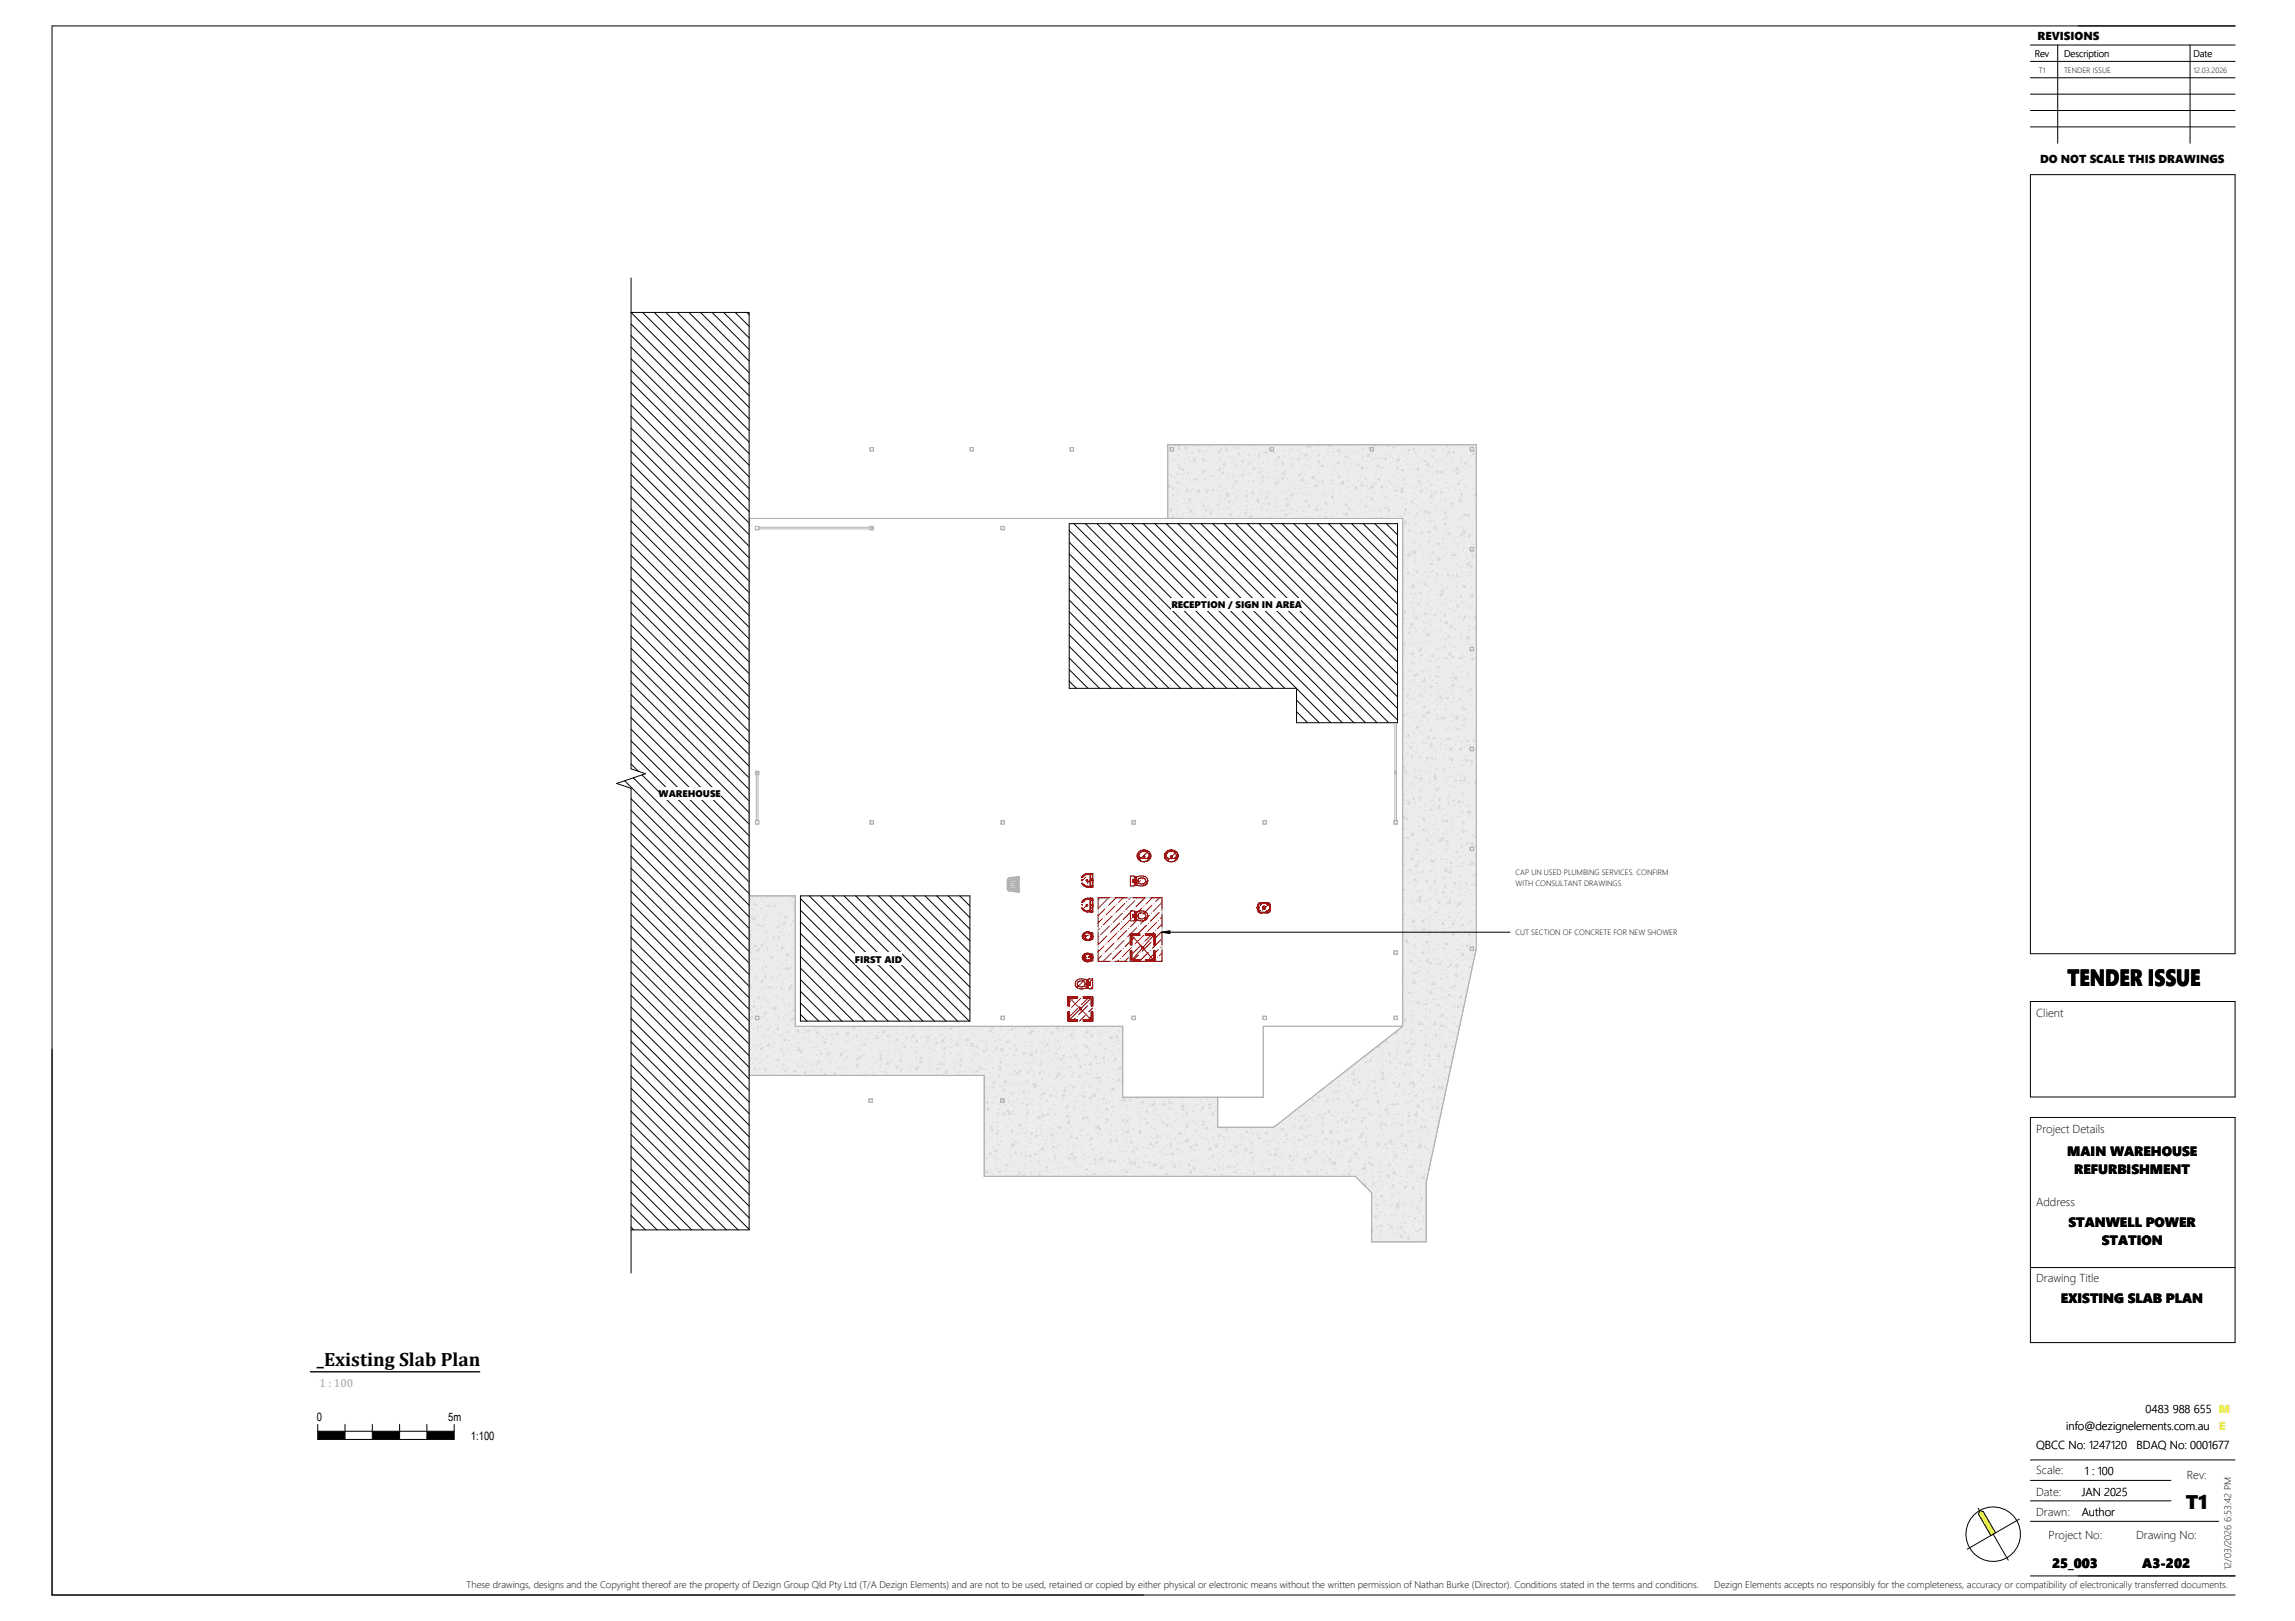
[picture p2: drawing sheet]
<svg xmlns="http://www.w3.org/2000/svg" width="841mm" height="594mm" viewBox="0 0 841 594" stroke-linecap="round" stroke-linejoin="round" font-family="sans-serif">
<defs><g id="words">
<text font-size="8.6" x="757.6" y="361.5">TENDER ISSUE</text>
<text font-size="7.2" x="800.9" y="552.8">T1</text>
<text font-size="7.1" x="116.1" y="500.5">_Existing Slab Plan</text>
<g font-size="4.9">
<text x="757.5" y="423.6">MAIN WAREHOUSE</text>
<text x="760.1" y="430.2">REFURBISHMENT</text>
<text x="758" y="449.6">STANWELL POWER</text>
<text x="770.2" y="456.2">STATION</text>
<text x="755.1" y="477.7">EXISTING SLAB PLAN</text>
<text x="752" y="574.4">25_003</text>
<text x="785.1" y="574.4">A3-202</text>
</g>
<g font-size="4.2">
<text x="746.7" y="14.8">REVISIONS</text>
<text x="747.6" y="59.6">DO NOT SCALE THIS DRAWINGS</text>
<text x="746.1" y="372.7">Client</text>
<text x="746.1" y="415.2">Project Details</text>
<text x="746.1" y="442">Address</text>
<text x="746.1" y="469.9">Drawing Title</text>
<text x="116.1" y="520.7">0</text>
<text x="164.3" y="520.7">5m</text>
<text x="786.3" y="517.7">0483 988 655</text>
<text x="172.6" y="527.6">1:100</text>
<text x="757.2" y="524">info@dezignelements.com.au</text>
<text x="746.1" y="531.1">QBCC No: 1247120</text>
<text x="783" y="531.1">BDAQ No: 0001677</text>
<text x="746.1" y="540.3">Scale:</text>
<text x="764" y="540.4">1 : 100</text>
<text x="801.3" y="541.8">Rev:</text>
<text x="746.1" y="548.1">Date:</text>
<text x="762.8" y="548.1">JAN 2025</text>
<text x="746.1" y="555.4">Drawn:</text>
<text x="762.8" y="555.4">Author</text>
<text x="750.7" y="564">Project No:</text>
<text x="782.8" y="564">Drawing No:</text>
</g>
<text font-size="4.2" fill="#a3a3a3" x="117" y="508.3">1 : 100</text>
<g font-size="4.2" fill="#e2ec2d">
<text x="813.1" y="517.7">M</text>
<text x="813.3" y="524">E</text>
</g>
<g font-size="3.5">
<text x="745.6" y="20.9">Rev</text>
<text x="756.4" y="20.9">Description</text>
<text x="803.8" y="20.9">Date</text>
<text x="429.2" y="222.8">RECEPTION / SIGN IN AREA</text>
<text x="241.4" y="292.1">WAREHOUSE</text>
<text x="313.3" y="352.7">FIRST AID</text>
<text x="817.6" y="575.4" transform="rotate(-90 817.6 575.4)">12/03/2026 6:53:42 PM</text>
<text x="171" y="581.9">These drawings, designs and the Copyright thereof are the property of Dezign Group Qld Pty Ltd (T/A Dezign Elements) and are not to be used, retained or copied by either physical or electronic means without the written permission of Nathan Burke (Director). Conditions stated in the terms and conditions.</text>
<text x="628.2" y="581.9">Dezign Elements accepts no responsibly for the completeness, accuracy or compatibility of electronically transferred documents.</text>
</g>
<g font-size="2.8">
<text x="747.2" y="26.8">T1</text>
<text x="756.4" y="26.8">TENDER ISSUE</text>
<text x="803.8" y="26.8">12.03.2026</text>
<text x="555.4" y="320.6">CAP UN USED PLUMBING SERVICES. CONFIRM</text>
<text x="555.4" y="324.5">WITH CONSULTANT DRAWINGS</text>
<text x="555.4" y="342.6">CUT SECTION OF CONCRETE FOR NEW SHOWER</text>
</g>
</g></defs>
<g fill="#d8d8d8">
<path d="M366.8 192.9v1.2h1.3v-1.2zM366.9 192.9h1.1v1.2h-1.1z"/>
<path d="M318.8 193.8v.3h1.3v-.3l-.1 .3h-1.1zM318.8 192.9v.3l.1-.3h1.1l.1 .4v-.4z"/>
<path d="M276.8 192.9v1.2h1.3v-1.2zM276.9 192.9h1.1v1.2h-1.1z"/>
<path d="M318.8 300.7v1.3h1.3v-1.3zM318.9 300.8h1.1v1.1h-1.1z"/>
<path d="M510.8 372.4v1.2h1.3v-1.2zM510.9 372.4h1.1v1.2h-1.1z"/>
<path d="M510.8 348.4v1.3h1.3v-1.3zM510.9 348.5h1.1v1.1h-1.1z"/>
</g>
<g fill="#fff">
<path d="M400.4 350.6v.5z"/>
<path d="M400.4 342.9v.4z"/>
<path d="M399.5 329.5h.8v4.4h-.8z"/>
<path d="M399.5 320.4h.8v4.4h-.8z"/>
<path d="M417.5 312.1a2.33 2.33 0 0 1 3.2-.2 2.33 2.33 0 0 1 .3 3.3 2.33 2.33 0 0 1-3.3 .2 2.33 2.33 0 0 1-.2-3.3z"/>
<path d="M427.4 312.1a2.33 2.33 0 0 1 3.3-.2 2.33 2.33 0 0 1 .3 3.3 2.33 2.33 0 0 1-3.3 .2 2.33 2.33 0 0 1-.3-3.3z"/>
<path d="M394.5 359.3a1.96 1.96 0 0 0 0 2.4 1.96 1.96 0 0 0 2.3 .6l1.4-.4v-2.6a3.1 3.1 0 0 0-3.7 0zM398.2 359.2v2.7h.6l.3 .4h1.3v-3.6h-1.3l-.3 .5z"/>
<path d="M397 329.8a2.48 2.48 0 0 0-.6 3 2.48 2.48 0 0 0 2.8 1.3h1.1v-4.8a3.8 3.8 0 0 0-3.3 .5zM397 330a3.5 3.5 0 0 1 3.3-.6v4.5h-1.1a2.3 2.3 0 0 1-2.6-1.1 2.3 2.3 0 0 1 .4-2.8z"/>
<path d="M397.1 330.1a2.31 2.31 0 0 0-.2 2.8 2.31 2.31 0 0 0 2.6 1v-4.4a2.71 2.71 0 0 0-2.4 .6zM398.1 331.7a.25 .25 0 0 1 .5 0 .25 .25 0 0 1-.5 0z"/>
<path d="M397 320.8a2.47 2.47 0 0 0-.5 3 2.47 2.47 0 0 0 2.7 1.2h1.1v-4.8a3.7 3.7 0 0 0-3.3 .6zM397 320.9a3.5 3.5 0 0 1 3.3-.6v4.5h-1.1a2.3 2.3 0 0 1-2.6-1.1 2.3 2.3 0 0 1 .4-2.8z"/>
<path d="M397.1 321a2.31 2.31 0 0 0-.2 2.8 2.31 2.31 0 0 0 2.6 1v-4.4a2.71 2.71 0 0 0-2.4 .6zM398.1 322.6a.25 .25 0 0 1 .5 0 .25 .25 0 0 1-.5 0z"/>
<path d="M416.6 321.3l-.1 2.8a2.42 2.42 0 0 0 2.5 .6 2.42 2.42 0 0 0 1.6-2.1 2.5 2.5 0 0 0-3.8-1.4zM414.2 321v3.6h1.4l.2-.4h.6v-2.7h-.6l-.2-.5z"/>
<path d="M416.6 334.1l-.1 2.8a2.42 2.42 0 0 0 2.5 .6 2.42 2.42 0 0 0 1.6-2.1 2.5 2.5 0 0 0-3.8-1.4zM414.2 333.8v3.6h1.4l.2-.4h.6v-2.7h-.6l-.2-.5z"/>
</g>
<g fill="#d8d8d8">
<path d="M276.8 282.6h1.3v1.3h-.4l.3-.1v-1.1l-.6-.1-.5 .1v1.1l.2 .1h-.3z"/>
<path d="M462.8 372.4v1.2h1.3v-1.2zM462.9 372.4h1.1v1.2h-1.1z"/>
<path d="M276.8 372.4v1.2h1.3v-1.2zM276.9 372.4h1.1v1.2h-1.1z"/>
<path d="M276.8 300.7v1.3h1.3v-1.3zM276.9 300.8h1.1v1.1h-1.1z"/>
<path d="M318.4 402.7v1.2h1.3v-1.2zM318.5 402.7h1.1v1.2h-1.1z"/>
<path d="M366.7 402.7v1.2h1.2v-1.2zM366.7 402.7h1.2v1.2h-1.2z"/>
<path d="M414.8 372.4v1.2h1.3v-1.2zM414.9 372.4h1.1v1.2h-1.1z"/>
</g>
<g fill="#fff">
<path d="M461.2 331.8l.1 1.6z"/>
<path d="M460.9 331.8v1.6z"/>
<path d="M462 331l2.4 .1z"/>
<path d="M462 330.7l2.4 .1z"/>
<path d="M465.1 331.8l.1 1.6z"/>
<path d="M465.5 331.8v1.6z"/>
<path d="M462 334.1l2.4 .2z"/>
<path d="M462 334.5h2.4z"/>
<path d="M462.6 332.6a.6 .6 0 0 0 1.2 0 .6 .6 0 0 0-1.2 0zM462.8 332.6a.4 .4 0 0 1 .8 0 .4 .4 0 0 1-.8 0z"/>
<path d="M461.8 331.6l.1 2.1 2.8-.1-.1-2.1zM462.6 332.6a.6 .6 0 0 1 1.2 0 .6 .6 0 0 1-1.2 0z"/>
<path d="M461.4 331l-.5 .8 .1 2 .4 .5 3 .2 .9-.4 .2-2.3-.5-.8-.6-.2zM461.5 331.2h3.4l.3 .6-.1 2.1-.7 .4-2.9-.2-.3-.7v-1.6z"/>
<circle cx="463.2" cy="332.6" r=".4"/>
</g>
<path d="M462.8 300.7v1.3h1.3v-1.3zM462.9 300.8h1.1v1.1h-1.1z" fill="#d8d8d8"/>
<g fill="#fff">
<path d="M391.4 365.2v9h9v-9zM392.1 365.7l7.8 .1-.1 7.8-7.8-.1z"/>
<path d="M392.1 365.7l-.1 7.8 7.8 .1 .1-7.8zM395.5 369.7a.4 .4 0 0 1 .8 0 .4 .4 0 0 1-.8 0z"/>
<path d="M414.2 342.3v10h9v-10zM414.8 342.9h7.9l-.1 8.8-7.8-.1z"/>
<path d="M414.8 342.9v8.7l7.8 .1 .1-8.8zM418.3 347.3a.4 .4 0 0 1 .8 0 .4 .4 0 0 1-.8 0z"/>
<circle cx="395.9" cy="369.7" r=".38"/>
<circle cx="418.7" cy="347.3" r=".38"/>
</g>
<g fill="#d8d8d8">
<path d="M366.8 300.7v1.3h1.3v-1.3zM366.9 300.8h1.1v1.1h-1.1z"/>
<path d="M414.8 300.7v1.3h1.3v-1.3zM414.9 300.8h1.1v1.1h-1.1z"/>
<path d="M366.8 372.4v1.2h1.3v-1.2zM366.9 372.4h1.1v1.2h-1.1z"/>
<path d="M510.8 300.7v1.3h1.3v-1.3zM510.9 300.8h1.1v1.1h-1.1z"/>
</g>
<path d="M427.9 163v27h86.1v186.1l-47.3 37h-20.5v-11h-34.8v-26h-120v-47.8h-16.9v65.8h86.2v37h135.9l6 6v18h20v-21.8l18.4-85.8v-184.5zM366.7 402.7h1.2v1.2h-1.2zM366.7 402.7v1.2h1.2v-1.2zM276.8 372.4h1.3v1.2h-1.3zM276.9 372.4v1.2h1.1v-1.2zM538.8 347.1h1.2v1.2h-1.2zM538.8 347.1v1.2h1.2v-1.2zM538.8 310.5h1.2v1.2h-1.2zM538.8 310.5v1.2h1.2v-1.2zM538.8 273.8h1.2v1.3h-1.2zM538.8 273.9v1.1h1.2v-1.1zM538.8 237.2h1.2v1.3h-1.2zM538.8 237.3v1.1h1.2v-1.1zM538.8 200.6h1.2v1.3h-1.2zM538.8 200.6v1.2h1.2v-1.2zM538.8 164h1.2v1.2h-1.2zM502.1 164h1.3v1.2h-1.3zM465.4 164h1.3v1.2h-1.3zM428.8 164h1.2v1.2h-1.2zM538.8 164v1.2h1.2v-1.2zM502.1 164v1.2h1.2v-1.2zM465.5 164v1.2h1.2v-1.2zM428.8 164v1.2h1.2v-1.2z" fill="#ececec"/>
<g fill="#d8d8d8">
<path d="M538.8 164v1.2h1.2v-1.2zM538.8 164h1.2v1.2h-1.2z"/>
<path d="M538.8 347.1v1.2h1.2v-1.2zM538.8 347.1h1.2v1.2h-1.2z"/>
<path d="M538.8 310.5v1.2h1.2v-1.2zM538.8 310.5h1.2v1.2h-1.2z"/>
<path d="M538.8 273.8v1.3h1.2v-1.3zM538.8 273.9h1.2v1.1h-1.2z"/>
<path d="M538.8 237.2v1.3h1.2v-1.3zM538.8 237.3h1.2v1.1h-1.2z"/>
<path d="M538.8 200.6v1.3h1.2v-1.3zM538.8 200.6h1.2v1.2h-1.2z"/>
<path d="M392.1 164v1.2h1.3v-1.2zM392.2 164h1.1v1.2h-1.1z"/>
<path d="M428.8 164v1.2h1.2v-1.2zM428.8 164h1.2v1.2h-1.2z"/>
<path d="M465.4 164v1.2h1.3v-1.2zM465.5 164h1.2v1.2h-1.2z"/>
<path d="M502.1 164v1.2h1.3v-1.2zM502.1 164h1.2v1.2h-1.2z"/>
<path d="M318.8 164v1.2h1.3v-1.2zM318.9 164h1.1v1.2h-1.1z"/>
<path d="M355.5 164v1.2h1.2v-1.2zM355.5 164h1.2v1.2h-1.2z"/>
</g>
<g fill="#fff">
<path d="M231.3 114.5v167.2l5.2 1.8-10.5 3.6 5.3 1.8v161.8h43.2v-336.2zM293.3 328.3v45.9h62.1v-45.9zM391.8 191.9v60.3h83.3v12.6h37v-72.9z"/>
<path d="M402.4 329v23.3h11.8v-10h9v10h2.6v-23.3zM416.5 334.2a2.53 2.53 0 0 1 4.1 1.4 2.25 2.25 0 0 1-3.2 1.8l-.9-.5zM414.2 333.8h1.4l.2 .5h.6v2.7h-.6l-.2 .4h-1.4z"/>
</g>
<g fill="none" stroke="#f00" stroke-width=".37">
<path d="M417.2 312.8l-.4 .4M417.9 312.1h.1M419.9 315.4l-.4 .4M420.5 314.7v.1M420.7 311.9l-3.2 3.2M421.7 313.6l-.5 .5M427.2 313.4l-.5 .5M427.8 312.8h.1M429.1 311.5l-.6 .6M430.5 315.4h.1M430.8 312.4l-3 3M431.6 314.3l-.5 .5"/>
<path d="M396.4 322.5l-.2 .2M396.5 331.4h.1M396.5 331.4v.1M396.5 322.2v.1M396.5 322.3h.1M396.5 322.3v.1M396.5 322.4h.1M396.5 331.5h.1M396.5 322.4v.1M396.5 331.5v.1M396.5 322.5h.1M396.5 331.6h.1"/>
<path d="M396.5 322.5l.1 .1M396.5 321.2h.1M396.5 331.6l.1 .1M396.6 321.2h.1M396.7 332.8l-.2 .2M396.7 330.1h.1M396.8 330.1h.1M397 321.1h.1M397 329.8l-.4 .4M397.1 333.1v.1M397.1 321.1h.1M397.1 324.1h.1"/>
<path d="M397.1 333.2h.1M397.2 324.1v.1M397.2 333.2h.1M397.2 330h.1M397.2 324.4h.1M397.2 333.2v.1M397.2 324.2h.1M397.3 333.3l.1 .1M397.3 324.2h.1M397.3 324.2v.1M397.3 324.3h.1M397.4 333.4h.1"/>
<path d="M397.4 324.3h.1M397.4 330h.1M397.4 320.9h.1M397.5 324.3h.1M397.5 329.8l-.7 .7M397.7 320.7h.1M397.7 324.4h.1M398 321.4l-1.5 1.5M398.1 331.9l-1.1 1.1M398.6 331.3l-.1 .2M398.7 320.7h-.1M399.3 330.7h.1"/>
<path d="M399.4 324.8l-.2 .2M399.6 320.1h.1M399.6 329.2h.1M399.6 333.9h.1M399.6 324.8h.1M399.7 324.8h.1M399.7 333.9h.1M399.7 320.1h.1M399.7 329.2h.1M399.7 320.1v.1M399.7 334.1h.1M399.7 325h.1"/>
<path d="M399.7 334.2h.1M399.7 320.4h.1M399.7 329.5h.1M399.7 325.1h.1M399.8 320.4h.1M399.8 329.5h.1M399.8 334.2h.1M399.8 325.1h.1M400.2 329.3l-.1 .1M400.3 329.7h.1M400.3 324.4h.1M400.3 332.4l-1.3 1.3"/>
<path d="M400.3 324.4l-.4 .4M400.3 329.7l-.3 .3M400.3 321.8l-2 1.9M400.3 329.7l.1 .1M400.3 324.4l.1 .1M400.3 329.8h.1M400.3 331.8h.1M400.3 321.2h.1M400.4 329.8h.1M400.4 324.5h.1M400.4 329.8v.1M400.4 329.9h.1"/>
<path d="M400.4 324.6h.1M403 329.7h.1M403.6 339.6h.1M403.7 329h-.1M404 336.6l-1.6 1.6M404.6 336h.1M404.9 333l-2.5 2.5M405.6 332.3h.1M405.9 329.4l-3.3 3.3M406.6 339.3l-3.3 3.3M407.3 338.6h.1M407.6 335.7l-3.3 3.3"/>
<path d="M408.3 335h.1M408.6 332l-3.3 3.3M409 329l-2.7 2.7M409.3 331.3h.1M410.2 338.3l-3.3 3.3M410.9 337.6h.1M411.2 334.7l-3.3 3.3M411.6 329l-1.7 1.7M411.9 334h.1M412.2 331l-3.3 3.3M412.9 330.3h.1M413.9 337.3l-3.3 3.3"/>
<path d="M414.2 323.7h.1M414.3 321l-.1 .1M414.3 329l-.7 .7M414.6 336.6h.1M414.9 333.7l-3.3 3.3M414.9 323v.1M415.6 333h.1M415.9 330l-3.3 3.3M416.4 321.5l-.8 .9M416.5 340l-3.3 3.3M416.6 329.3l-.1 .1M416.6 321.3h.1"/>
<path d="M417.2 339.3h.1M417.5 336.3l-3.3 3.3M417.9 322.7l-1.4 1.4M418.2 335.6v.1M418.5 332.7l-3.3 3.3M418.6 322l-.1 .1M419.2 332h.1M419.4 321.2l-.2 .2M419.5 329l-3.3 3.3M420.2 339l-3.3 3.3M420.6 322.6l-2 2.1M420.9 338.3h.1"/>
<path d="M421.2 335.3l-3.3 3.3M421.9 334.6l-.1 .1M422.2 331.7l-3.3 3.3M422.2 329l-2.3 2.3M422.9 331h-.1M423.8 338l-3.3 3.3M424.5 337.3h.1M424.8 334.3l-3.3 3.3M424.9 329l-1.4 1.3M425.5 333.6v.1M425.8 330.7l-3.3 3.3M425.8 336l-.6 .6"/>
<path d="M425.8 338.6l-1.6 1.7M460.9 333.7h.1M461.2 332.5l-.3 .2M461.3 333.5h.1M461.3 333.6h.1M461.4 333.7h.1M461.4 332.3h.1M461.4 333.7v.1M461.4 333.8h.1M461.4 333.5v.1M461.4 333.6h.1M461.5 333.8h.1"/>
<path d="M461.5 333.7h.1M461.5 333.9h.1M461.6 333.7h.1M461.7 330.8h.1M461.7 333.7h.1M461.8 333.7h.1M462 334.3l-.2 .2M462 331.3h.1M462.1 331.3h-.1M462.1 331.3h.1M462.1 331.5l-.4 .4M462.1 331.2h.1"/>
<path d="M462.2 331.2h.1M462.3 334.5h-.1M462.6 333.6v.1M462.9 330.8l-.3 .2M463.8 334h.1M463.9 334h.1M464 334h.1M464.1 333.9h.1M464.2 333.9h-.1M464.2 333.9h.1M464.3 333.8h-.1M464.3 333.8h.1"/>
<path d="M464.3 331.5h.1M464.4 331.5h-.1M464.6 331.6l-1.3 1.4M464.7 331.3h.1M464.7 334.2l-.3 .3M464.8 331.3h.1M464.8 331.8h.1M464.9 331.4h.1M465 331.5h.1M465 333.9h.1M465 333.8h.1M465.1 333.7h.1"/>
<path d="M465.1 331.6h.1M465.1 333.4h.1M465.1 333.5h.1M465.1 333.6h.1M465.1 331.7h.1M465.2 331.8h.1M465.2 331.1l-.2 .2M465.2 331h-.1M465.5 333.5l-.3 .3M465.5 332.6v.1M396.6 342.9h.1M396.9 350.6l-.3 .3"/>
<path d="M397 350.9h.1M397 350.8h.1M397.1 350.8h.1M397.1 350.7v.1M397.2 350.7h.1M397.3 350.7h.1M397.4 350.8h.1M397.5 350.8h.1M397.5 351.2h.1M397.5 351.1h.1M397.5 351h.1M397.5 350.8l.2 .1"/>
<path d="M397.5 351.3h.1M397.5 351.3v.1M397.5 350.9h.1M397.5 343.1l-.5 .2M397.5 351.4h.1M397.6 351.4v.1M397.6 351.5h.1M397.6 342l-.1 .7M397.6 343.4l.4 .6 .6 .3M397.6 358.9l-2.9 2.9M397.6 351.5l.1 .1M397.7 343.2h-.1"/>
<path d="M397.7 343.2h.1M397.7 343.1v.1M397.7 351.6h.1M397.7 343.1h.1M397.7 344.3l-.1 .2M397.7 349.8h.1M397.7 341.6l-.3 .5M397.7 350.5v.1M397.7 351.6l.1 .1M397.8 349.8h.1M397.8 351.7h.1M397.8 349.9h.1"/>
<path d="M397.8 350h.1M397.8 350.1h.1M397.8 352.1l-.1 .1M397.9 351.7h.1M397.9 351.7v.1M398 351.8h.1M398.1 351.8h.1M398.1 351.9h.1M398.2 351.9h.1M398.3 351.9h.1M398.4 351.9h.1M398.5 351.9h.1"/>
<path d="M398.6 351.9h.1M398.7 351.9h-.1M398.7 351.9h.1M398.8 351.9h-.1M398.8 342.7l-.9 .3M398.8 350.8v.1M398.8 351.9h.1M398.9 350.8h-.1M398.9 351.9h.1M398.9 350.8h.1M399 350.7l-.1 .1M399 350.7h.1"/>
<path d="M399 351.8v.1M399 351.8h.1M399.1 350.7h-.1M399.1 350.6v.1M399.1 350.6h.1M399.1 351.8h.1M399.2 350.5l-.1 .1M399.2 350.5h.1M399.2 351.8h.1M399.2 351.7v.1M399.3 342.6h-.1M399.3 351.7h-.1"/>
<path d="M399.3 350.4h.1M399.3 350.3v.1M399.3 351.7h.1M399.3 350.3h.1M399.3 350h.1M399.3 350.2h.1M399.4 351.6l-.1 .1M399.4 351.6h.1M399.4 341.9h.1M399.5 351.6h-.1M399.5 351.5v.1M399.5 351.5h.1"/>
<path d="M399.5 342.5h.1M399.6 349.6l-.2 .4M399.6 342.5v.1M399.7 341.9h.1M399.8 351.9h.1M399.8 341.9h.1M399.8 341.9h.2M399.9 343.6l-.4 .8M400 343.1h.1M400 351.1h.1M400 343.2h.1M400 351.2h.1"/>
<path d="M400 351.8l.4 .1M400.1 343.3h.1M400.1 351.3h.1M400.2 343.4h.1M400.2 351.4h.1M400.2 343.8l.2 .1M400.2 343.4v.1M400.2 343.5h.1M400.3 350.2h.1M400.3 350.3h.1M400.4 342.9h.1M400.4 358.7l-2.1 2.1"/>
<path d="M400.4 343.3h.1M400.4 351h.1M402.6 343.3h.1M403 340.3l-.6 .5M403.6 350.2l-1.2 1.2M404.3 349.5v.1M404.6 346.6l-2.2 2.2M405.3 345.9h.1M405.6 342.9l-3.2 3.2M406.3 342.3h.1M407 352.2h-.1M407.3 349.2l-3.1 3.1"/>
<path d="M408 348.6h-.1M408.3 345.6l-3.4 3.3M408.9 344.9h.1M409.3 341.9l-3.4 3.4M409.9 351.9l-.4 .4M409.9 341.3h.1M410.6 351.2h.1M410.9 348.2l-3.3 3.4M411.6 347.6h.1M411.9 344.6l-3.3 3.3M412.6 343.9h.1M412.9 341l-3.3 3.3"/>
<path d="M413.6 350.9l-1.4 1.4M413.6 340.3h.1M414.2 350.2h.1M414.6 347.3l-3.4 3.3M415.2 346.6h.1M415.6 343.6l-3.4 3.3M416.2 342.9h.1M417.2 349.9l-2.4 2.4M417.9 349.2h.1M418.2 346.3l-3.3 3.3M418.9 345.6h.1M419.2 342.6l-3.3 3.3"/>
<path d="M419.9 341.9h.1M420.5 351.9h.1M420.9 348.9l-3.4 3.3M421.5 348.2h.1M421.8 345.3l-3.3 3.3M422.5 344.6h.1M422.8 341.6l-3.3 3.3M423.5 351.6l-.7 .7M423.5 340.9v.1M424.2 350.9h.1M424.5 347.9l-3.3 3.3M425.2 347.2v.1"/>
<path d="M425.5 344.3l-3.3 3.3M425.8 341.3l-2.6 2.6M425.8 349.2l-1 1M425.8 351.9l-.4 .4M392 369.8h.1M392.3 366.8l-.9 .9M393 366.1h.1M394 365.2l-.3 .3M394 373.1l-1.1 1.1M394.7 372.4h.1M395 369.5l-3.3 3.3M395.7 368.8h.1"/>
<path d="M396 365.8l-3.3 3.3M397 362.2l-.2 .1M397.7 372.1l-2.1 2.1M397.7 361.5h.1M398.3 371.4h.1M398.6 368.5l-3.3 3.3M399.3 365.2l-3 2.9M399.3 367.8h.1M400.4 361.4l-.9 .9M400.4 366.7l-.4 .4M400.4 369.3l-1.4 1.5M400.4 372l-2.2 2.2"/>
</g>
<path d="M461.3 332.1l-.1 1.3M462.9 334.1l-.6 .1M463.1 331l-1.1 .1M464.3 331.1h.1M464.4 334.2l-.4 .1M465.2 331.9l-.1 1.5" fill="none" stroke="#fcc" stroke-width=".37"/>
<g fill="none" stroke="#d8d8d8" stroke-width=".37">
<path d="M427.9 178.3l.6-.6 .1 .9-.7-.1M428.1 167h-.2M428.2 173.6l.3 .2M428.9 164.4l.3 .2M429 177.9h-.3M429.2 174.2h-.4M429.2 174.3l.2 .2M429.4 178.9l.8-.3-.2 .6zM429.6 168.3l.3 .2M430.2 168.4l.3 .2M430.4 175l.2 .1M430.8 163h-.4"/>
<path d="M431.6 176.8l-.3 .2M431.6 179l.3 .2M431.6 176.5l.3 .3M431.7 163.7l.2 .2M431.7 173.4l-.3 .2M431.7 173.8l-.3 .1M431.8 170l-.3 .2h.3M431.9 171.5l.7-.3-.2 .6zM431.9 166.6l-.2 .2M432 163.3l-.2 .2M432.2 163.2l.3 .2M432.2 164l.2 .7-.6-.1z"/>
<path d="M432.9 177.3l-.4 .1M433.6 173.8l.3 .2M433.7 171.7l.1 .6h-.6zM434.4 164.6l.2 .2M434.4 169.8l-.4 .1M434.4 164.1l.7-.2-.2 .6zM434.5 166.2h-.3M435.1 179.3l.1 .7-.6-.1zM435.1 173.3l.3 .2M435.5 167.2l.3 .3M435.5 173.3l-.3 .1M435.6 168.6l.3 .2"/>
<path d="M435.8 175.2l.3 .2M436.6 179.5l-.3 .2M436.7 176.1l-.3 .2M436.8 172.7l-.3 .3M436.9 169.4l-.2 .2M437 179.2l.3 .2M437 165.8l-.3 .1M437.1 166l-.3 .2M437.6 175.5l.2 .3M437.6 163.5l.3 .1M438 175.6l.7-.3-.2 .6zM438 167.8l.1 .9-.9-.1z"/>
<path d="M438.2 169.3l-.3 .1M439.1 174.1l.2 .1M439.3 176.5h-.3M439.4 179.3l.1 1-.9-.1zM439.5 164.7l.2 .6h-.7zM439.8 164.8l.3 .2M440.5 168.2l.7-.3-.2 .7zM440.9 165.3l-.3 .1M440.9 172.3l.2 .7-.6-.1zM441 168.9l.3 .1M441 172.3l.3 .2M441.2 175.4l.3 .2"/>
<path d="M441.4 179.1l.3 .2M441.5 166.2l.2 .2M441.8 176.2h-.3M441.8 178.7l-.2 .3M442 172.5h-.4M442 175.4l-.3 .2M442.1 172l-.3 .2M442.2 168.6l-.3 .2M442.3 165.2l-.2 .2M442.4 180l.1 .6h-.6zM442.5 179.4l.2 .2M443 179.7h-.3"/>
<path d="M443.1 163.7l.2 .2M443.5 174.5l.2 .2M444 179.7l.8-.3-.2 .6zM444.5 174.3l.3 .2M444.5 172.2h-.3M444.6 168.5h-.3M445.2 165.1l.3 .1M445.7 175.7h-.4M446.5 169.1l.2 .2M446.5 172.3l.7-.3-.2 .7zM446.6 175.6l.3 .2M446.8 165.3l.1 .7-.6-.1z"/>
<path d="M447 171.3l.2 .2M447.1 178l-.3 .2M447.2 174.7l-.3 .2M447.3 171.3l-.3 .2M447.3 164.5h-.3M447.4 178.1l.2 .2M447.4 165.2l.2 .2M447.4 167.9l-.6 .3M447.6 164.5l-.3 .2M447.9 179.7l.3 .2M448.2 173l.1 .6-.6-.1zM448.4 171.7h-.4"/>
<path d="M448.5 163.9l.3 .2M448.9 169.4l.1 1-.9-.1zM449 164.9l.7-.2-.2 .6zM449.4 173.5l.3 .2M449.4 178.8l-.3 .1M449.9 164.1l-.4 .1M449.9 174.5l.3 .2M450.6 165.3l.3 .2M451 167.6l-.3 .1M451.9 169.3l.3 .2M452 178.5h-.4M452 175.9l.3 .2"/>
<path d="M452.1 174.8l-.3 .1M452.2 177.4l-.3 .2M452.3 174l-.3 .2M452.4 170.6l-.2 .2M452.6 167.2l-.3 .2M452.6 176.4l.7-.3-.2 .6zM452.7 163.9l-.3 .2M452.9 170.2l.2 .3M453.3 177.1l.2 .2M453.3 179.9l.3 .2M453.3 164.2l.3 .2M453.7 163.6l-.3 .1"/>
<path d="M453.9 164.2l.3 .1M454.1 166l.1 .6-.6-.1zM454.6 174.5h-.3M454.8 170.8l-.4 .1M455.1 169l.7-.2-.2 .6zM455.3 174.7l.3 .2M455.3 172.5l.3 .2M455.5 173.6l.1 .6h-.6zM455.8 178h-.3M456 165.5l.3 .2M457.3 169.5l.3 .2M457.3 170.5h-.3"/>
<path d="M457.4 166.8h-.3M457.5 176.6l-.3 .2M457.5 176.1l.3 .2M457.6 173.2l-.3 .2M457.7 169.9l-.3 .2M457.8 166.5l-.2 .2M458 163.1l-.3 .2M458.5 174h-.3M458.8 169.2l.3 .3M459.2 176l.3 .3M459.2 163.2l.3 .2M459.3 164.4l.3 .2"/>
<path d="M459.7 171.1l.1 1-.9-.1zM460 166.5h-.3M460.8 175l.2 .1M461.1 173.1l.7-.2-.2 .6zM461.2 170h-.4M461.3 171.5l.2 .2M461.4 166.6l.1 .6h-.6zM461.5 165.7l.3 .2M462.2 177.1l-.3 .1M462.6 179.3l-.3 .2M462.7 175.9l-.3 .2M462.7 169.8l.3 .2"/>
<path d="M462.8 172.5l-.3 .2M462.8 174.2l.1 .7-.6-.1zM462.9 176.3l.3 .2M462.9 169.1l-.2 .2M463.1 165.8l-.3 .2M463.6 165.8l.7-.3-.2 .6zM463.8 166h-.3M464.7 168.2l.3 .2M464.8 164.6l.2 .2M464.8 176.8h-.4M464.9 173.1l-.3 .1M465.1 175l.3 .2"/>
<path d="M466.2 175.2l.3 .2M466.9 166l.3 .2M467.2 170.4l.2 .3M467.2 177.2l.7-.3-.2 .7zM467.4 172.8h-.3M467.6 169.1l-.4 .1M467.7 178.6l-.3 .2M467.8 175.3l-.3 .2M467.9 171.9l-.2 .2M468.1 168.5l-.3 .2M468.2 170l.2 .2M468.2 165.1l-.3 .2"/>
<path d="M468.3 176.6l.3 .1M468.6 176.3h-.3M468.7 167.2l.1 .7-.6-.1zM469.7 169.8l.7-.2-.2 .6zM470.1 174.9l.1 .6h-.6zM470.1 168.8h-.3M470.2 164.8l.3 .2M470.2 165.1l-.3 .1M470.6 172.8l.1 1-.9-.2zM470.7 167.2l.2 .2M471.1 174l.2 .2M471.3 172.3h-.3"/>
<path d="M471.6 175.4l.3 .2M472.3 166.2l.3 .2M472.4 179.5h-.4M472.8 164.8h-.3M473 177.9l-.3 .2M473.1 174.5l-.3 .2M473.1 169.4l.3 .3M473.2 171.1l-.3 .2M473.3 167.7l-.2 .2M473.5 164.3l-.3 .3M473.6 170.2l.3 .2M473.7 176.8l.3 .2"/>
<path d="M474 168.3h-.4M474.9 179.1l-.3 .1M475 175.5h-.3M475.6 165.1l.3 .2M475.7 173.9l.7-.2-.2 .6zM476 167.9l.1 .6h-.6zM476.6 179l.2 .3M476.6 166.2l.2 .2M476.6 164.3h-.3M477 173l.2 .2M477 175.7l.3 .1M477.4 175.5l.1 .7-.6-.1z"/>
<path d="M477.6 175.1l-.4 .1M477.7 171.4l-.3 .1M477.7 166.4l.3 .2M478.2 177.2l-.3 .2M478.2 166.6l.7-.3-.2 .6zM478.3 173.8l-.3 .2M478.4 170.4l-.2 .2M478.6 167l-.3 .2M478.7 163.6l-.3 .2M478.8 178.6l-.4 .1M479 170.5l.3 .1M479 168.4l.3 .2"/>
<path d="M479.2 177l.2 .2M480 163l-.7 .7 .9 .2-.1-.9M480.3 171.1l-.4 .1M480.4 167.4l-.3 .1M481 165.3l.3 .2M481.4 174.5l.1 1-.9-.2zM481.4 174.6l-.3 .1M481.8 178l.7-.2-.2 .6zM482.4 175.9l.3 .2M482.5 178l.2 .3M482.5 165.2l.3 .2M482.9 172l.3 .2"/>
<path d="M482.9 167.1h-.3M483.1 163.4l-.4 .1M483.2 166.7l.2 .1M483.2 179.9l-.3 .2M483.3 168.5l.1 .6h-.6zM483.3 176.5l-.3 .2M483.4 173.1l-.2 .2M483.6 169.7l-.3 .2M483.7 166.4l-.3 .2M483.8 163l-.3 .2M484.1 170.6h-.3M484.3 170.7l.7-.3-.2 .6z"/>
<path d="M484.4 170.7l.3 .2M484.6 177.2l.3 .2M484.7 176.2l.1 .6-.6-.1zM485 167.4l.2 .2M485.2 177.8h-.4M485.6 163.1h-.3M486.4 165.5l.3 .2M486.7 163.3l.7-.3-.2 .6zM486.8 166.6h-.4M487.7 177.4l-.3 .1M487.8 173.8h-.3M487.9 176.1l.3 .2"/>
<path d="M488.4 177l.3 .2M488.4 164.1l.3 .3M488.5 179.1l-.3 .2M488.6 166.9l.3 .2M488.6 175.7l-.3 .3M488.7 172.4l-.3 .2M488.8 170.9l.3 .3M488.8 169l-.2 .2M489 165.6l-.3 .2M489.8 170.9l.3 .2M490 177.5l.3 .2M490.3 174.8l.7-.3-.2 .6z"/>
<path d="M490.4 173.4l-.3 .1M490.5 169.8h-.3M490.5 169.1l.2 .7-.6-.1zM490.9 179.2l.2 .3M490.9 166.4l.2 .2M490.9 164.6l.1 1-.9-.2zM491.6 176.9l-.4 .1M491.9 165.8l.3 .1M492 176.8l.1 .6h-.6zM492.2 176.2l.1 .9-.9-.1zM492.8 167.4l.7-.3-.2 .6zM493.1 169.4l-.4 .1"/>
<path d="M493.2 165.8h-.3M493.3 176.3l.3 .2M493.7 178.4l-.3 .2M493.8 175l-.3 .2M493.9 171.7l-.2 .2M494 167.1l.3 .2M494.1 168.3l-.3 .2M494.2 164.9l-.3 .2M494.2 172.9l-.3 .1M494.3 176l.3 .2M494.4 163.1l.2 .3M494.8 169.9l.2 .3"/>
<path d="M495.3 171.2l.3 .1M495.4 177.7l.3 .2M495.7 165.4l-.3 .1M496.4 178.8l.7-.2-.2 .6zM496.8 178.2l.2 .3M496.8 165.4l.3 .2M496.9 168.9l-.3 .1M497.3 166l.3 .2M497.8 169.8l.1 .6h-.6zM497.9 179.8h-.4M498 176.1h-.4M498.7 176.6l.3 .2"/>
<path d="M498.8 177.8l-.2 .2M498.9 171.5l.7-.3-.2 .6zM498.9 174.4l-.2 .2M499.1 171l-.3 .2M499.2 167.6l-.3 .2M499.2 177.4l.2 .7-.6-.1zM499.3 164.2l-.3 .2M499.4 167.4l.3 .1M499.6 164.9l-.3 .1M500.3 175l.2 .2M500.5 175.8h-.3M500.7 172.1h-.4"/>
<path d="M500.7 168.9l.2 .2M500.7 171.4l.3 .2M500.9 177.9l.2 .2M501.3 164.1l.7-.3-.2 .6zM501.7 179.3h-.3M501.7 166.3l.1 .9-.9-.1zM502.7 177.2l.2 .2M502.7 166.2l.3 .2M502.7 164.3l.3 .3M503.1 177.9l.1 .9-.9-.1zM503.2 171.7l-.3 .1M503.3 168.1h-.3"/>
<path d="M503.5 163l-.3 .4h.6l-.1-.4M504.1 177l-.3 .2M504.1 176.8l.3 .2M504.2 173.6l-.2 .2M504.3 170.2l-.2 .2M504.4 175.2l-.4 .1M504.5 166.9l-.3 .2M504.6 163.5l-.3 .2M504.9 167.6l.2 .2M504.9 175.6l.7-.3-.2 .6zM505.1 170.4l.1 .7-.6-.1zM505.9 167.7l-.4 .1"/>
<path d="M506 164.1h-.3M506.1 171.6l.3 .2M506.2 174l.2 .2M506.3 178.2l.3 .1M506.5 178.1l.1 .6-.6-.1zM506.6 167.9l.3 .2M507 171.2l-.3 .1M507.4 168.2l.7-.3-.2 .6zM508.1 178.4l-.3 .1M508.1 166.4l.3 .2M508.5 163.7l-.3 .1M508.6 176.2l.3 .2"/>
<path d="M508.7 163.3l.2 .3M509.2 179.7l-.3 .2M509.3 176.3l-.3 .2M509.4 172.9l-.2 .2M509.6 169.5l-.3 .2M509.6 177l.2 .2M509.7 166.1l-.3 .2M509.7 167.2l-.3 .1M510.3 167.8l.3 .2M510.7 178.1h-.4M510.8 174.4h-.3M511 179.7l.7-.3-.2 .6z"/>
<path d="M511 163.4l.1 .7-.6-.1zM511.5 171.8l.3 .2M511.7 178.4l.3 .2M512.1 172.9l.3 .3M512.4 163.2l-.3 .1M512.4 171.1l.1 .6-.6-.1zM512.5 179.7l.3 .3M512.5 166.9l.3 .2M512.6 168l.1 .9-.9-.1zM513.3 174.1h-.3M513.5 172.3l.7-.3-.2 .6zM513.5 170.4h-.4"/>
<path d="M513.6 166.7l.2 .2M513.8 178.7l.1 .6h-.6zM513.9 179.5l.1 1-.9-.1zM514.3 179l-.2 .2M514.4 175.6l-.2 .2M514.5 177.6h-.3M514.6 175.2l.2 .2M514.6 172.3l-.3 .2M514.7 168.9l-.3 .2M514.8 165.5l-.3 .2M515 177.3l.3 .1M515.7 168l.3 .2"/>
<path d="M515.9 164.9l.7-.3-.2 .7zM516 170.1h-.3M516.1 166.4h-.3M517 172.1l.2 .1M517.1 178.6l.3 .2M517.2 173.6h-.4M518 171.9l.3 .3M518.3 164.1l.1 .6-.6-.1zM518.4 178.7l.3 .3M518.5 165.9l.2 .2h-.4M519 166.9l.3 .2M519.5 176.4l.7-.3-.2 .6z"/>
<path d="M519.6 178.3l-.3 .2M519.7 171.7l.1 .6h-.6zM519.7 174.9l-.2 .2M519.8 171.5l-.2 .2M519.9 169.6h-.4M520 168.1l-.3 .2M520.1 164.7l-.3 .2M520.4 177.5l.3 .2M520.5 174.2l.2 .2M520.9 176.7l-.3 .1M521.1 179.3l.1 .7-.6-.1zM521.1 168.3l.3 .1"/>
<path d="M522 169l.7-.3-.2 .7zM522.4 172.3l.3 .2M522.5 165.5l-.3 .1M522.6 178.9l.2 .1M523.4 169.6l.1 1-.9-.1zM523.5 176.4h-.4M523.6 172.7l-.3 .1M524 170.9l.2 .2M524.4 177.7l.2 .2M524.4 164.8l.2 .3M524.4 167.1l.3 .2M524.6 179.9h-.3"/>
<path d="M524.8 177.5l-.3 .2M524.9 174.2l-.2 .2M525.1 170.8l-.3 .2M525.2 167.4l-.3 .2M525.3 164l-.3 .2M525.6 164.7l.1 .6h-.6zM525.8 177.7l.3 .2M526.1 172.4h-.3M526.3 168.7l-.4 .1M526.4 173.1l.2 .3M526.6 168.5l.2 .2M527 172.3l.1 .7-.6-.1z"/>
<path d="M527.3 175.9h-.3M527.8 172.5l.3 .2M528 179.1l.3 .2M528.1 173.1l.7-.3-.2 .6zM528.4 180l.1 .6h-.6zM528.8 168.4h-.3M528.9 164.7h-.3M529.8 167.4l.3 .1M529.9 169.9l.3 .2-.3 .2M529.9 176.9l-.2 .2M530 171.9h-.3M530.1 173.5l-.3 .2"/>
<path d="M530.3 176.7l.2 .2M530.3 163.8l.3 .3M530.3 166.7l-.3 .2M530.4 163.4l-.2 .2M530.5 165.7l.7-.2-.2 .6zM531.1 179l-.4 .1M531.3 177.9l.2 .2M531.5 164.4h-.3M532 168.7l.3 .2M532.3 172.1l.3 .2M532.7 167.9h-.4M532.9 165.3l.1 .7-.6-.1z"/>
<path d="M533.2 172.8l.3 .1M533.4 179.3l.3 .2M533.6 178.7l-.3 .1M533.7 175l-.3 .1M534.1 177.2l.7-.3-.2 .6zM534.3 171.3l.1 1-.9-.2zM534.3 173l.1 .6h-.6zM535.1 179.5l-.3 .2M535.2 176.1l-.2 .2M535.3 167.6l.2 .2M535.3 163.9h-.3M535.3 172.7l-.2 .3"/>
<path d="M535.5 169.4l-.3 .2M535.6 166l-.3 .2M535.8 168.9l.3 .2M536.2 175.7l.3 .2M536.3 174.7h-.4M536.4 171l-.3 .1M536.4 163h.1M536.6 169.8l.7-.2-.2 .6zM536.7 178.2l.3 .2M537.4 169l.3 .1M537.4 178.2h-.3M538.2 171.1l.3 .2"/>
<path d="M538.7 173l.2 .2M538.8 179.5l.3 .2M538.9 170.7h-.3M539.1 167l-.4 .1M540.1 174.2h-.3M540.1 166l.2 .6h-.6zM540.3 178.8l-.3 .2M540.4 175.4l-.2 .2M540.6 172l-.3 .2M540.7 167.8l.3 .2M540.7 168.7l-.3 .2M540.8 165.3l-.3 .2"/>
<path d="M429.2 190l.7-.8 .1 .8M429.2 187.2l.2 .2M429.2 186.3l.1 .7-.6-.1zM429.6 181.1l.2 .2M429.6 184.2l.3 .2M430.2 181.4h-.3M431.2 186.9l-.3 .2M431.3 188.5l-.4 .1M431.3 183.5l-.3 .2M431.4 180.2l-.2 .2M431.6 189.4l.2 .2M431.8 185.5l.3 .2"/>
<path d="M433 189.6l.3 .2M433.8 188.2h-.3M433.9 184.5l-.3 .1M435.1 184.4l.2 .2M435.1 186.2l.2 .2M435.5 183l.7-.3-.2 .6zM435.5 180.1l.3 .2M436.2 189.7l-.3 .2M436.3 186.3l-.2 .2M436.4 182.9l-.2 .2M436.5 187l.1 .6h-.6zM436.5 184.2h-.3"/>
<path d="M436.6 180.5l-.3 .1M437.2 185.8l.3 .2M437.5 188.4l.3 .2M437.7 187.7h-.4M438.5 189.8l.2 .2M439.2 180.2h-.4M440.3 183.7h-.3M440.5 184.6l.3 .2M441 185.1l.3 .3M441.5 188.9l-.3 .2M441.6 187l.7-.2-.2 .6zM441.6 185.5l-.3 .2"/>
<path d="M441.7 182.1l-.2 .2M442.6 186l.3 .2M443.5 187.4l.2 .2M443.8 187.6l.1 .6h-.6zM444.1 186.8l-.4 .1M445.9 184.9l.3 .1M446.6 186.5h-.3M446.7 188.2l-.3 .2M446.8 182.8l-.4 .1M446.8 184.8l-.3 .2M446.9 181.4l-.2 .2M446.9 184.1l.3 .3"/>
<path d="M448 186.2l.3 .2M449.3 182.5h-.3M449.4 186.4l.2 .2M449.6 180.6l.2 .6h-.6zM450.1 183.8l.7-.3-.2 .6zM450.2 181l.1 1-.9-.2zM450.5 186h-.4M451.1 188.2l.1 .7-.6-.1zM451.3 185.1l.3 .2M451.8 187.5l-.2 .2M451.9 184.1l-.2 .3M452.1 180.8l-.3 .2"/>
<path d="M452.9 183.1l.2 .2M453.1 182h-.3M453.3 189.9v.1M453.5 186.5l.3 .1M454.2 189.2h-.3M455.3 185.3l.2 .3M456.2 187.9l.7-.3-.2 .6zM456.8 185.3l.2 .2M456.8 188.8l-.4 .1M456.9 185.2h-.3M456.9 181.2l.1 .7-.6-.1zM457.1 186.8l-.3 .2"/>
<path d="M457.2 183.4l-.2 .2M457.3 180l-.2 .2M458.3 188.9l.2 .6h-.7zM458.6 180.5l.8-.3-.2 .6zM458.7 180.1l.3 .2M458.8 182.1l.2 .2M458.9 186.7l.3 .2M459.2 188.9l.2 .2M459.4 184.8l-.3 .1M459.6 181.1l-.4 .1M460.6 188.3l-.3 .1M461.1 182.7l.1 1-.9-.2z"/>
<path d="M461.2 184.3l.3 .3M462.1 180.8l-.3 .1M462.2 185.6l.3 .1M462.2 189.4l-.3 .2M462.3 186.1l-.3 .2M462.4 182.7l-.2 .2M463.3 184.3l-.4 .1M464.2 180.4l.2 .1M464.2 181.9l.1 .6h-.6zM464.3 186.9l.3 .2M464.7 184.6l.7-.3-.2 .6zM464.7 181.1l.3 .2"/>
<path d="M465.1 187.9l.3 .2M465.2 190l.4-.5 .1 .5M466 180.3h-.4M467 187.5h-.3M467.2 183.3l.2 .2M467.3 188.8l-.2 .2M467.4 185.4l-.2 .2M467.6 182l-.3 .2M467.6 185.8l.3 .2M469.6 187.1l-.4 .1M469.6 180.6l.3 .2M469.7 183.5h-.3"/>
<path d="M469.7 187.1l.3 .2M470.6 180.1l.3 .2M470.8 188.7l.7-.3-.2 .6zM471 186.9l.3 .2M471.5 182.5l.1 .7-.6-.1zM471.9 184.4l.1 1-.9-.2zM472.2 183.1l-.3 .1M472.6 188l-.3 .2M472.7 184.6l-.2 .2M472.8 181.3l-.2 .2M473 186l.3 .2M473.1 182.3l.2 .2"/>
<path d="M473.2 181.3l.8-.3-.2 .6zM473.4 186.6l-.3 .1M475 180.8l.3 .2M475.2 187.4l.2 .2M476.1 182.6l-.3 .1M477 185.8l.2 .3M477.2 189.8h-.4M477.8 187.3l-.3 .2M477.9 183.9l-.2 .2M478.1 180.5l-.3 .2M478.4 186.2l.3 .2M478.8 183.2l.1 .6-.6-.1z"/>
<path d="M479 181.3l.2 .2M479.3 185.4l.7-.3-.2 .6zM479.7 189.5h-.3M479.8 185.8h-.3M480.4 181l.3 .2M480.6 187.6l.3 .2M482.4 185.5h-.4M482.5 181.8h-.3M482.7 186.1l.2 .9-.9-.1zM482.9 184.8l.2 .3M482.9 186.7l-.2 .2M483.1 183.3l-.3 .2"/>
<path d="M483.5 189h-.3M483.9 186.5l.3 .2M484.9 180.3l.3 .2M485 181.4l-.3 .1M485.4 189.5l.7-.3-.2 .6zM485.8 181.3l.3 .2M486 187.8l.3 .2M486.1 183.8l.1 .6h-.6zM486.2 184.9l-.3 .1M487.8 182.1l.8-.3-.2 .7zM488.1 189.3l-.3 .2M488.2 185.9l-.2 .2"/>
<path d="M488.3 182.5l-.2 .2M488.4 189.9l.1 .1M488.8 183.8l.3 .2M488.9 180.9l-.3 .1M489.3 186.7l.3 .2M490 188.1l-.4 .1M491.3 181.5l.3 .2M491.4 188.1l.3 .1M492.5 187.8h-.3M492.6 184.1h-.3M493.3 188.6l-.3 .2M493.4 184.4l.1 .7-.6-.1z"/>
<path d="M493.4 185.2l-.2 .2M493.6 181.8l-.3 .2M493.6 187.8l.1 .9-.9-.1zM493.9 186.2l.7-.3-.2 .6zM494.3 188.9l.3 .2M494.7 186.9l.3 .2M494.7 182.8l.3 .2M495.2 183.8h-.4M495.3 180.1h-.3M496.4 187.3h-.4M496.7 181.7l.3 .2M496.9 188.3l.2 .2"/>
<path d="M498.4 187.9l-.2 .2M498.6 184.5l-.3 .2M498.7 181.1l-.3 .3M499 183.3h-.3M500.1 187.2l.3 .1M500.2 187.8l.3 .3M500.7 185.1l.1 .6h-.6zM500.7 181.8l.2 .2M502.1 182l.3 .1M502.3 188.5l.3 .2M502.4 182.9l.8-.2-.2 .6zM502.8 186.4l-.4 .1"/>
<path d="M503.7 187.1l-.2 .3M503.8 183.8l-.2 .2M503.9 190l.5-.6 .1 .6M504 180.4l-.3 .2M505.3 186.1h-.3M505.4 182.4l-.3 .1M505.6 187.4l.2 .2M506.2 186.8l.2 .3M506.5 189.6h-.3M506.6 180.8l.2 .2M507.5 182.2l.3 .2M507.7 188.8l.3 .1"/>
<path d="M507.9 185.7l.2 .6h-.7zM508 182.1h-.3M508.5 187l.7-.3-.2 .7zM508.6 189.1l.2 .2M508.8 189.8l-.2 .2M508.9 186.4l-.2 .2M509.1 183.1l-.3 .2M509.2 185.6h-.4M511 187.6l.3 .2M511.8 181.6h-.3M512.1 185.8l.2 .2M512.9 188.7l-.3 .1"/>
<path d="M513 182.4l.2 .2M513.1 189l.3 .2M513.9 189.2l-.2 .2M514.1 185.8l-.3 .2M514.2 182.4l-.3 .2M514.4 193l.3 .2M514.5 188l.3 .3M514.6 199.6l.2 .1M514.6 191.1l.7-.3-.2 .7zM515.2 186.3l.1 .7-.6-.1zM515.3 191.1l.1 1-.9-.2zM515.4 188.4l-.3 .1"/>
<path d="M515.6 184.7l-.4 .1M516.4 187.8l.3 .2M516.6 191.9l-.3 .1M516.6 194l.2 .6h-.7zM517 183.7l.8-.2-.2 .6zM517.7 199.1h-.3M517.8 198.4l.3 .2M518 197.7l.2 .2M518 184.8l.3 .2M518.1 184.4h-.3M518.3 180.7l-.4 .1M518.4 182.7l.3 .1"/>
<path d="M518.4 191.6l.2 .2M518.6 189.2l.2 .2M518.9 198.5l-.3 .3M519 195.2l-.3 .2M519.1 191.8l-.3 .2M519.2 188.4l-.2 .2M519.3 187.9h-.3M519.3 185l-.2 .2M519.5 181.6l-.3 .2M519.8 193.2l.3 .2M520 199.8l.3 .2M520.2 198.7l-.3 .1"/>
<path d="M520.4 195.1h-.4M520.4 199.9l.3 .2M520.4 187l.3 .2M520.6 195.2l.8-.3-.3 .6zM520.8 180.4h-.3M521.8 188.1l.3 .2M522 183.9h-.4M522.5 187l.1 .6h-.6zM522.9 194.7l-.3 .1M523 191.1h-.3M523.1 187.8l.7-.2-.2 .6zM523.3 198.7l.2 .1"/>
<path d="M523.8 182.9l.3 .2M523.9 196.6l.3 .3M523.9 194.6l.1 .7-.6-.1zM523.9 183.8l.3 .2M524 189.4l.3 .2M524.1 197.8l-.3 .2M524.1 198.2l-.3 .1M524.2 194.5l-.3 .2M524.3 191.1l-.2 .2M524.3 190.6l.3 .2M524.4 187.7l-.2 .2M524.6 184.3l-.3 .2"/>
<path d="M524.7 180.9l-.3 .2M524.8 181.2l.1 1-.9-.2zM525.2 193.5l.3 .1M525.6 190.7l-.3 .1M525.6 180.5l.7-.3-.2 .6zM525.7 187.1h-.3M526.1 192.8l.1 1-.9-.2zM526.3 198.9l.3 .2M526.4 186l.2 .2M526.7 199.3l.7-.3-.2 .6zM526.8 194.2l-.4 .1M527.3 188.3l.2 .2"/>
<path d="M528.3 186.7l-.4 .1M528.4 183l-.3 .1M528.7 198.9l.3 .2M529.2 191.9l.7-.2-.2 .6zM529.2 197.2l-.3 .2M529.2 183.1l.3 .2M529.3 193.8l-.2 .2M529.4 189.7l.3 .1M529.4 190.2l-.3 .1M529.4 190.4l-.2 .2M529.6 187l-.3 .2M529.7 183.7l-.3 .2"/>
<path d="M529.8 187.6l.1 .7-.6-.1zM529.8 180.3l-.2 .2M529.8 195.6l.3 .2M529.9 182.8l.2 .2M530.3 189.6l.2 .2M530.5 197.4h-.3M530.7 193.7l.2 .2M530.9 182.7l-.3 .1M531.2 195.3l.1 .6-.6-.1zM531.7 184.6l.7-.3-.2 .6zM532.1 186.2l-.3 .1M532.3 197.9l.2 .2"/>
<path d="M532.3 185l.2 .2M532.7 188.5l.3 .2M533 197.1h-.3M533.2 193.4h-.4M534.1 199.1l.3 .2M534.4 199.8l-.3 .2M534.5 196.4l-.3 .2M534.6 193l-.3 .2M534.7 183.3l.2 .2M534.7 189.7l-.2 .2M534.8 182.2l-.4 .1M534.8 189.9l.3 .2"/>
<path d="M534.8 186.3l-.2 .2M535 182.9l-.3 .2M535.2 196l.8-.3-.3 .7zM535.6 182.9l.1 1-.9-.2zM535.7 180.6l.1 .7-.6-.1zM535.7 193l-.3 .1M535.8 194.6l.2 .2M535.8 181.7l.2 .3M535.8 189.4h-.3M536.1 193.9l.3 .2M536.2 188.5l.2 .3M536.9 196.6h-.3"/>
<path d="M537 194.5l.1 .9-.9-.1zM537.1 188.3l.1 .6-.6-.1zM537.7 188.7l.7-.3-.2 .6zM538.1 188.8l.3 .1M538.2 196.8l.2 .3M538.2 184l.3 .2M538.4 189l-.3 .1M538.5 195.9l.1 .6h-.6zM538.5 185.4h-.3M539.5 199.3l.3 .2M539.6 199.1l-.3 .2M539.7 195.7l-.3 .2"/>
<path d="M539.8 192.3l-.6 .3M539.9 188.9l-.2 .2M540.1 185.6l-.3 .2M540.1 183.6l.3 .2M540.2 181.3l.7-.3-.2 .6zM540.2 182.2l-.3 .2M540.2 190.1l.3 .2M540.6 199.7l-.3 .1M541 181.4h-.1M541 185l-.3 .1M514 208.9l.1 .1M514.5 213.8l.2 .2"/>
<path d="M514.5 200.9l.2 .2M514.9 206.8h-.3M515 203.1h-.3M515.3 219.4l.2 .2M515.7 209.9l.7-.2-.2 .6zM515.8 203.6l.3 .2M516 210.2l.3 .1M516.1 210.3h-.4M516.6 202.7l.1 1-.9-.2zM517.1 217.4l-.3 .1M517.2 214.2l.3 .2M517.6 202.8h-.4"/>
<path d="M518 210.5l.2 .2M518 214.3l.1 .9-.9-.1zM518 201.6l.2 .7-.6-.1zM518.1 218.8l-.3 .2M518.2 202.6l.7-.3-.2 .6zM518.2 215.5l-.2 .2M518.3 217.3l.3 .3M518.4 212.1l-.3 .2M518.4 204.5l.2 .2M518.5 208.7l-.3 .2M518.6 205.3l-.3 .2M518.7 201.9l-.2 .2"/>
<path d="M518.7 206.3h-.3M519.3 209l.2 .2M519.5 209.3l.1 .6h-.6zM519.7 217.1h-.4M519.8 213.4l-.3 .1M520.4 212.8l.2 .2M520.7 219.6l.3 .2M520.9 216.9l.1 .6h-.6zM521.2 203.8l.3 .2M521.4 210.4l.3 .2M521.4 202.2l-.3 .1M521.8 214l.7-.2-.2 .6z"/>
<path d="M522.4 213.1h-.4M522.5 209.4l-.3 .1M522.7 214.4l.2 .2M523.3 218.1l-.2 .2M523.5 214.7l-.3 .2M523.5 216.6h-.3M523.6 211.4l-.3 .2M523.7 208l-.3 .2M523.8 204.6l-.2 .2M523.9 209.5l.2 .2M523.9 201.2l-.2 .2M524.2 206.7l.7-.3-.2 .6z"/>
<path d="M524.3 216.3l.2 .2M524.3 203.4l.2 .3M524.7 209.2l.3 .2M525 209.1h-.3M525.2 205.4h-.4M525.3 202.3l.1 .6-.6-.1zM525.4 200l.3 .2M526.1 219.8l.3 .2M526.2 212.6h-.3M526.3 211.7l.3 .3M526.7 204.1l.2 .1M526.7 209.9l.2 .6h-.6z"/>
<path d="M526.8 210.6l.3 .2M527.3 219.7l-.4 .1M527.5 204.4l.1 .9-.9-.1zM527.7 205.1h-.3M527.8 218.1l.7-.3-.2 .7zM527.8 201.4h-.3M528.1 214.6l.3 .2M528.2 217.5l.1 .7-.6-.1zM528.5 217.5l-.3 .2M528.6 214.1l-.3 .2M528.7 210.7l-.3 .2M528.8 216l.1 .9-.9-.1z"/>
<path d="M528.8 207.3l-.2 .2M528.9 208.6h-.4M529 203.9l-.3 .3M529.1 200.6l-.3 .2M529.8 208.5l.2 .2M529.8 219.4l-.3 .1M529.9 215.7l-.3 .1M530.1 209.5l.3 .2M530.2 215.3l.2 .2M530.2 202.4l.3 .3M530.3 210.8l.7-.3-.2 .6zM530.4 201.1h-.4"/>
<path d="M530.8 200.3l.3 .1M531.5 204.6h-.3M532.1 204.3l.3 .2M532.2 210.7l.3 .2M532.2 210.8l.3 .2M532.5 215.4h-.3M532.6 202.9l.1 .6h-.6zM532.6 211.7l-.3 .1M532.8 203.4l.7-.3-.2 .6zM533.5 214.9l.3 .1M533.7 218.9l-.4 .1M533.7 216.7l-.2 .2"/>
<path d="M533.9 213.3l-.3 .2M534 210l-.3 .2M534 210.5l.1 .7-.6-.1zM534.1 206.6l-.3 .2M534.2 200.6h-.3M534.2 203.2l-.2 .2M535.2 211.4h-.4M535.3 207.7l-.3 .1M535.4 218.2l.2 .6h-.7zM535.5 209.7l.3 .2M535.7 207.5l.3 .2M536.1 214.3l.3 .2"/>
<path d="M536.1 201.4l.3 .2M536.2 200.5l.3 .2M536.3 214.9h-.3M536.4 214.8l.7-.2-.2 .6zM537.5 204.5l.3 .2M537.7 211.1l.3 .1M537.8 207.4h-.3M538 203.7l-.4 .1M538.2 209.7l.2 .2M538.3 206.1l.1 .9-.9-.1zM538.8 219.4l-.2 .2M538.8 207.5l.7-.3-.2 .6z"/>
<path d="M538.9 215.1l.3 .2M539 216l-.3 .2M539 210.9h-.3M539.1 212.6l-.3 .2M539.2 209.2l-.3 .2M539.3 205.9l-.2 .2M539.4 202.5l-.2 .2M539.6 217.6l.2 1-.9-.1zM539.9 203.5l.1 .7-.6-.1zM540.1 218.1h-.4M540.5 203.4h-.3M541 209.9v.1"/>
<path d="M541 211.5l-.2 .3h.2M514.3 225.1h-.3M514.3 236.1l.8-.2-.2 .6zM514.4 239.5l.2 .2M514.4 226.6l.3 .3M514.5 221.4l-.4 .1M514.7 235.1l.2 .2M515 223.9l.1 .7-.6-.1zM515.5 228.6l-.3 .1M516.4 231.6l.1 .6-.6-.1zM516.5 239.4l-.4 .1M516.6 235.8h-.3"/>
<path d="M516.7 230l.3 .1M516.8 228.8l.7-.3-.2 .6zM517 221.1h-.3M517.4 239.1l-.3 .2M517.4 220.7l.3 .2M517.5 235.8l-.3 .2M517.6 232.4l-.2 .2M517.7 229l-.2 .2M517.8 239.2l.1 .6h-.6zM517.9 225.6l-.3 .2M517.9 236.3l.2 .2M517.9 223.4l.3 .2"/>
<path d="M518 222.2l-.3 .2M518.2 224.6h-.3M518.3 230.2l.3 .2M518.7 224.8l.2 .1M518.8 231.3l.3 .2M519.1 235.4l-.3 .1M519.3 231.8h-.4M519.3 221.4l.7-.3-.2 .6zM519.3 225.8l.1 1-.9-.1zM520.1 235.3l.3 .2M520.3 238.9l-.3 .1M520.3 238.5l.3 .2"/>
<path d="M520.4 225.6l.2 .2M520.7 237.4l.1 1-.9-.1zM520.9 220.6h-.4M521.8 231.4l-.3 .1M521.9 227.8h-.3M522.1 230.2l.3 .2M522.3 224.6l.1 .6-.6-.1zM522.6 238.4l-.3 .2M522.7 235l-.3 .2M522.8 221l.3 .1M522.8 231.7l-.2 .2M522.9 232.9l.7-.3-.2 .6z"/>
<path d="M523 228.3l-.3 .2M523 234.9l-.4 .1M523.1 224.9l-.3 .2M523.2 221.5l-.3 .2M523.7 232.2l.1 .6h-.6zM523.8 235.2l.3 .3M523.8 222.4l.3 .2M524.1 225l.3 .2M524.2 229.2l.3 .2M524.2 231.5l.3 .2M524.5 227.4l-.4 .1M524.6 223.8h-.3"/>
<path d="M525.1 239.8l.1 .7-.6-.1zM525.4 225.5l.7-.3-.2 .6zM525.5 235.6l.3 .2M525.6 230.9l-.3 .1M526.3 237.5l.2 .2M526.3 224.6l.2 .2M526.7 238.1h-.3M527.1 223.4l-.3 .1M527.5 230.4l.3 .2M527.7 237.8l-.2 .2M527.8 234.4l-.2 .2M528 231l-.3 .2"/>
<path d="M528.1 227.6l-.3 .2M528.2 224.2l-.3 .2M528.2 221.2l.3 .2M528.3 226.9l-.3 .1M528.3 220.9l-.2 .2M528.9 236.9l.8-.2-.2 .6zM529.3 237.8h-.4M529.4 234.1h-.3M529.5 225.2l.3 .2M529.6 225.2l.1 .6h-.6zM529.7 231.8l.3 .2M529.7 234.2l.3 .2"/>
<path d="M529.8 221.4l.2 .2M530.2 227.5l.1 1-.9-.1zM530.2 228.2l.2 .2M530.9 235.8l.3 .2M531 232.8l.1 .7-.6-.1zM531 222.9l-.3 .1M531.4 229.6l.7-.3-.2 .6zM531.5 239.1l.1 1-.9-.2zM531.5 220.1l.3 .1M531.9 233.8h-.3M532.1 230.1h-.4M532.2 236.4l.2 .3"/>
<path d="M532.2 223.6l.3 .2M533 230.6l.2 .2M533 237l-.3 .2M533.1 237.3h-.3M533.1 233.6l-.2 .2M533.2 230.2l-.2 .2M533.4 226.9l-.3 .2M533.5 223.5l-.3 .2M533.6 220.1l-.3 .2M533.7 221.4l.3 .2M533.9 222.2l.7-.3-.2 .7zM534.6 229.7l-.3 .1"/>
<path d="M534.7 226.1h-.3M534.9 225.5l.3 .1M535.1 232l.3 .2M535.7 233.2l.2 .2M535.7 220.3l.2 .3M535.8 233.2l-.4 .1M536.1 227.1l.2 .3M536.4 236l.2 .2M536.8 225.8l.2 .7-.6-.1zM537 220.3l.2 .2M537.3 225.7l-.4 .1M537.4 222.1h-.3"/>
<path d="M537.5 233.7l.7-.3-.2 .6zM538.1 239.7l-.3 .2M538.1 235.4l.2 .3M538.1 222.6l.3 .2M538.2 236.3l-.3 .2M538.3 233.5l.1 .6h-.6zM538.3 232.9l-.2 .2M538.4 230.9l.3 .2M538.5 229.2l-.4 .1M538.5 229.5l-.3 .2M538.6 226.1l-.3 .2M538.7 222.8l-.3 .2"/>
<path d="M539.1 221.7l.3 .1M539.5 236.4l-.3 .1M540 221.7l-.4 .1M540 226.3l.7-.3-.2 .6zM540.4 225.7l.2 .2M540.5 232.2l.3 .2M541 229.4l-.8 .6 .8 .2M541 225.2l-.2 .1M514.1 250.9l.3 .2M514.4 252.4l.2 .2M514.8 241.7l.3 .2M515 247h-.4"/>
<path d="M515.5 255l.7-.3-.2 .6zM515.9 257.8h-.3M516 254.1l-.3 .1M516.1 245.7l.3 .2M516.2 252.3l.3 .1M516.6 259.4l-.2 .2M516.8 256l-.3 .2M516.9 252.7l-.3 .2M517 249.3l-.3 .2M517.1 245.9l-.2 .2M517.2 242.5l-.2 .2M517.5 256.3l.3 .2"/>
<path d="M517.6 242.9l-.3 .1M517.9 249.1l.2 .2M517.9 247.6l.8-.3-.3 .6zM518.1 240.5l.3 .2M518.3 255.9l.2 .2M518.3 243.1l.2 .2M518.6 253.8h-.4M518.7 250.1l-.3 .1M519.2 246.8l.1 .7-.6-.1zM519.5 251.1l.3 .2M519.7 257.3h-.3M520.2 241.9l.3 .2"/>
<path d="M520.3 251.3l.2 .3M520.4 240.2l.7-.3-.2 .7zM520.6 254.5l.1 .6h-.6zM521.2 249.8h-.3M521.4 246.1l-.4 .1M521.5 245.9l.3 .2M521.5 259l.7-.2-.2 .6zM521.7 252.5l.3 .2M521.8 258.7l-.2 .2M522 255.3l-.3 .2M522 249l.1 1-.9-.2zM522.1 251.9l-.3 .3"/>
<path d="M522.2 248.6l-.2 .2M522.3 245.2l-.2 .2M522.4 253.3h-.3M522.5 241.8l-.3 .2M522.9 256.5l.3 .2M523.5 240.8l.3 .1M523.8 248.1l.2 .2M523.9 245.8h-.3M524 251.7l.7-.3-.2 .6zM524 242.1h-.3M524.2 254.9l.2 .2M524.2 242l.3 .3"/>
<path d="M525 251.4l.2 .1M525.1 249.3h-.3M525.7 242.1l.3 .2M526.2 256.4l-.4 .1M526.2 250.3l.3 .3M526.5 244.3l.7-.3-.2 .7zM526.5 247.5l.1 .6h-.6zM526.6 241.8h-.3M526.9 246.2l.3 .1M527 258.1l-.3 .2M527.1 252.7l.3 .2M527.1 254.7l-.3 .2"/>
<path d="M527.2 251.3l-.2 .2M527.3 247.9l-.2 .2M527.5 244.5l-.3 .2M527.6 241.2l-.3 .2M527.8 245.3h-.4M527.9 255.1l.1 .7-.6-.1zM528.4 256.7l.2 .2M528.7 256.1l-.3 .1M528.8 252.4l-.3 .1M529 241l.2 .2M529.7 259.9l.2 .3M529.7 247.1l.3 .2"/>
<path d="M529.9 259.6l-.4 .1M530.1 255.8l.7-.3-.2 .6zM530.1 253.9l.2 .2M530.1 241l.3 .2M530.4 251.6l.3 .2M530.4 241.3h-.3M531.1 242.4l.3 .1M531.4 252.1h-.4M531.5 248.4l-.3 .1M532.1 249.3l.3 .2M532.3 257.3l-.3 .2M532.4 246.4l.2 .2"/>
<path d="M532.4 253.9l-.3 .2M532.4 240.5l.1 .6h-.6zM532.5 250.5l-.3 .2M532.5 252.9l.3 .2M532.5 248.4l.8-.3-.3 .6zM532.6 255.6h-.4M532.6 247.2l-.2 .2M532.7 243.8l-.2 .2M532.8 250.7l.2 1-.9-.2zM532.9 240.4l-.3 .2M533.8 257l.3 .2M533.8 248.1l.1 .7-.6-.1z"/>
<path d="M534.1 248.1h-.4M534.2 244.4l-.4 .1M534.4 241.2l.3 .2M535 241l.7-.2-.2 .6zM535.2 255.8l.1 .6-.6-.1zM535.2 251.6h-.3M535.6 258.9l.3 .3M535.6 246.1l.3 .2M535.8 251.8l.3 .2M536 252.9l.3 .2M536.1 240l.2 .2M536.1 259.9l.7-.3-.2 .6z"/>
<path d="M536.3 258.8h-.3M536.5 242.6l.3 .2M536.7 244.1h-.3M536.9 240.4l-.4 .1M537.3 260l-.2 .2M537.5 256.6l-.3 .2M537.6 253.2l-.3 .2M537.7 249.8l-.2 .2M537.8 246.6l.3 .2M537.8 246.4l-.2 .2M537.9 247.6h-.3M537.9 253.2l.3 .2"/>
<path d="M538 243.1l-.3 .2M538.1 248.3l.2 .2M538.6 252.5l.7-.3-.2 .6zM538.8 258.4l-.3 .1M539 254.8h-.4M539.2 257.2l.3 .2M539.4 240.1h-.3M539.7 241.1l.1 .7-.6-.1zM539.8 241.5l.3 .1M540.6 243.6h-.4M541 248.8l-.4 .5 .4 .1M514.3 278.1l.3 .2"/>
<path d="M514.3 265.2l.3 .3M514.4 265.3h-.3M514.7 261.5l.2 .6h-.6zM514.9 277.2l.3 .2M515.3 276.1l-.3 .1M515.5 272.5h-.4M515.5 261.5l.3 .2M515.9 279.7l-.3 .2M516 276.3l-.3 .2M516.1 273l-.2 .2M516.2 269.1l.1 .7-.6-.1zM516.3 269.6l-.3 .2"/>
<path d="M516.4 266.2l-.3 .2M516.5 262.8l-.3 .2M516.5 279.6l-.3 .1M516.6 273.8l.7-.3-.2 .6zM517 272.1l.2 .1M517.1 261.3h-.4M517.6 276.8l.1 .6h-.6zM517.7 262.8l.3 .2M517.8 274.8l.2 .3M517.8 262l.3 .2M518 272.1l-.3 .1M518.1 268.5h-.3"/>
<path d="M518.2 268.8l.3 .2M518.9 266.9l.3 .2M519.1 266.4l.7-.3-.2 .7zM519.1 273.4l.3 .2M519.2 275.6l-.3 .1M520.2 277.1l.3 .2M520.3 264.2l.2 .2M520.4 277.5l.2 .1M520.7 268.1l-.3 .1M520.8 264.5h-.3M521 261.7l.2 .2M521.1 279l-.3 .2"/>
<path d="M521.2 275.6l-.2 .2M521.4 272.2l-.3 .2M521.5 268.9l-.3 .2M521.6 265.5l-.3 .2M521.7 262.1l-.2 .2M521.9 271.6l-.4 .1M522 262.1l.2 .7-.7-.1zM522.4 272.3l.3 .2M522.7 277.9l.7-.3-.2 .6zM522.9 278.8h-.3M523.1 263.1l.3 .2M523.4 260.6l.1 .9-.9-.1z"/>
<path d="M523.4 264.1l-.4 .1M523.4 269.8l.2 .6h-.6zM523.5 260.5h-.3M523.7 273.8l.3 .3M523.8 261l.2 .2M524.1 267.8l.3 .2M524.4 267.1l.2 .2M524.5 273.7l.3 .1M524.5 267.6l-.3 .1M524.7 272.2l.1 .9-.9-.1zM524.9 277.4l.1 .6h-.6zM525.1 270.5l.7-.3-.2 .6z"/>
<path d="M525.5 278.5h-.4M525.6 274.8h-.3M525.8 277.7l.3 .2M526 260.1l-.3 .1M526.2 276.1l.2 .2M526.2 263.2l.2 .2M526.2 278.4l-.2 .2M526.4 275l-.3 .2M526.4 261.9l.3 .2M526.5 271.6l-.3 .2M526.6 268.2l-.3 .2M526.7 264.8l-.2 .2"/>
<path d="M526.9 261.4l-.3 .2M527.2 263.6l-.3 .1M527.6 263.1l.7-.2-.2 .6zM527.8 272.5l.3 .2M528.1 274.5h-.3M528.3 270.8h-.4M528.5 263.3l.3 .2M529.3 262.8l.1 .6-.6-.1zM529.3 278h-.3M529.7 272.8l.2 .2M529.8 267.3l.3 .2M529.9 273.9l.3 .2"/>
<path d="M530 279.6l.3 .2M530.1 266.8l.2 .2M530.7 270.4l.1 .6h-.6zM530.8 270.5h-.3M531 266.8h-.4M531.2 274.6l.7-.3-.2 .6zM531.2 277.9l.3 .2M531.5 277.6l-.3 .2M531.6 274.2l-.2 .2M531.8 270.8l-.3 .2M531.8 262.2l.3 .1M531.9 267.4l-.3 .3"/>
<path d="M532 274h-.3M532 264.1l-.3 .2M532.1 275l.2 .3M532.1 262.2l.3 .2M532.1 260.7l-.2 .2M532.1 278l.2 .7-.6-.1zM533.2 272.8l.3 .1M533.5 266.4l-.3 .1M533.6 262.8h-.3M533.7 267.2l.7-.2-.2 .6zM533.9 263.5l.3 .2M534.2 262.3l.1 .9-.9-.1z"/>
<path d="M534.7 269.9l-.4 .1M535.2 267.6l.3 .1M535.4 274.1l.2 .2M535.5 273.8l.2 1-.9-.1zM535.6 271.8l.2 .2M535.7 277.1l-.3 .1M536 278.6l.2 .2M536 265.7l.2 .3M536.2 262.4l-.4 .1M536.6 263.4l.1 .6h-.6zM536.6 278.1l.3 .2M536.7 276.9l-.2 .2"/>
<path d="M536.9 273.5l-.3 .2M537 270.1l-.3 .2M537.1 266.7l-.3 .2M537.2 262.4l.3 .2M537.2 263.3l-.2 .3M537.3 278.7l.7-.3-.2 .6zM537.3 265.9l-.3 .1M538 274l.3 .3M538 271l.1 .7-.6-.1zM538 261.2l.3 .2M538.3 276.8h-.3M538.4 273.1l-.3 .1"/>
<path d="M538.6 273l.3 .2M539.4 263.8l.2 .1M539.4 278.7l.1 .6h-.6zM539.7 271.3l.7-.3-.2 .7zM540 261.9l-.3 .1M540.6 267.8l.3 .2M540.8 274.3l.2 .2M541 272.8h-.4M541 269.1h-.2M514.1 281.1l.7-.2-.2 .6zM514.3 291l.2 .2M514.4 293l.3 .2"/>
<path d="M514.5 299.1l.1 .6-.6-.1zM514.8 294.5h-.3M514.9 290.8l-.3 .1M515.1 283.8l.3 .2M515.2 282.1l.1 .9-.9-.1zM515.2 300l.7-.3-.2 .6zM515.3 296.6l-.3 .2M515.4 293.2l-.3 .3M515.5 289.9l-.2 .2M515.6 286.5l-.2 .2M515.8 283.1l-.3 .2M516 298h-.4"/>
<path d="M516.4 287.8l.2 .2M516.5 294.4l.3 .2M516.5 293.6l.2 1-.9-.1zM517.5 290.5h-.4M517.6 286.8l-.3 .1M517.7 292.6l.7-.3-.2 .6zM517.8 287.7l.2 .2M517.8 298.4l.3 .2M518.2 294.5l.2 .2M518.2 281.6l.2 .3M518.4 282.7l.3 .1M518.6 294h-.3"/>
<path d="M519 284.4l.1 .7-.6-.1zM519.8 293.2l.3 .2M520.1 286.5h-.3M520.2 285.2l.7-.2-.2 .6zM520.2 289.9l.3 .3M520.3 282.8l-.4 .1M520.4 299.3l-.3 .2M520.4 292.1l.1 .6-.6-.1zM520.5 295.9l-.3 .2M520.5 284l.3 .2M520.6 292.5l-.3 .2M520.7 289.2l-.2 .2"/>
<path d="M520.9 285.8l-.3 .2M521 282.4l-.3 .2M521.3 290h-.3M521.8 288l.3 .2M521.8 299.7l.1 .6h-.6zM521.9 294.6l.3 .2M522.4 297.2h-.4M522.8 282.5h-.3M523.2 298.6l.3 .2M523.7 299.6l.2 .2M523.7 286.7l.2 .2M523.8 296.7l.7-.3-.2 .6z"/>
<path d="M523.8 282.9l.3 .2M524 286h-.4M524.1 293.5l.2 .2M524.1 280.6l.3 .3M524.9 296.8l-.3 .1M525 293.1l-.3 .1M525.2 293.5l.3 .1M525.5 298.6l-.3 .3M525.6 295.3l-.2 .2M525.7 291.9l-.2 .2M525.9 288.5l-.3 .2M525.9 284.2l.3 .2"/>
<path d="M526 285.1l-.3 .2M526 283.7l.2 1-.9-.1zM526.1 281.7l-.3 .2M526.1 288.9l.3 .3M526.2 289.3l.8-.2-.3 .6zM526.3 285.1l.1 .6-.6-.1zM526.7 282h-.4M527.2 288.3l.3 .2M527.4 294.8l.2 .2M527.4 295.3l.1 1-.9-.2zM527.6 292.8l-.3 .1M527.7 292.7l.1 .6h-.6z"/>
<path d="M527.7 289.1l-.3 .1M528.6 298.9l.3 .1M528.7 282l.7-.3-.2 .6zM528.8 296.3l-.4 .1M529.2 283.1l.3 .2M529.6 298.5l.2 .3M529.6 285.7l.3 .2M530 292.5l.3 .2M530.3 288.8h-.4M530.4 285.1l-.3 .1M530.6 293.7l.3 .2M530.8 297.9l-.3 .2"/>
<path d="M530.9 294.5l-.3 .2M531 291.1l-.2 .2M531.1 287.7l-.2 .2M531.3 284.4l-.3 .2M531.4 284.5l.2 .2M531.4 281l-.3 .2M531.4 292.3h-.3M532.1 287.9l.2 .2M532.3 293.4l.7-.3-.2 .7zM532.5 299.5h-.3M532.6 288.5l.3 .2M532.8 295.1l.3 .1"/>
<path d="M532.9 284.8h-.3M533.1 281.1l-.4 .1M533.6 285.7l.1 .6h-.6zM534 299.1l.3 .2M534.1 288.3h-.3M534.6 283.3l.3 .2M534.8 286.1l.7-.3-.2 .6zM535 293.3l.1 .7-.6-.1zM535.1 299.1l-.4 .1M535.2 295.5h-.3M535.5 297.5l.3 .3M535.5 284.7l.3 .2"/>
<path d="M535.6 280.8h-.3M535.9 291.5l.3 .2M536 297.2l-.3 .2M536.1 293.9l.3 .2M536.1 293.8l-.3 .2M536.2 290.4l-.2 .2M536.4 287l-.3 .2M536.5 283.6l-.3 .2M536.6 280.3l-.3 .2M536.8 284.3h-.3M536.8 284.7l.3 .2M536.9 285.4l.1 1-.9-.2z"/>
<path d="M537.7 295.1l-.3 .1M537.9 291.5h-.4M538 299.8l.2 .2M538 286.9l.2 .2M538 288.7l.3 .2M538.2 295.3l.3 .2M538.2 297l.1 1-.9-.2zM538.4 297.5l.7-.3-.2 .7zM538.9 298.6l-.3 .1M539.5 280.3h-.4M539.5 299.3l.3 .2M540.1 283.6l.3 .1"/>
<path d="M540.4 291.1l-.3 .1M540.5 287.5h-.3M540.8 286.3l.2 .7-.7-.1zM541 299.9l-.3 .2M541 290.1v.2M541 293.3h.1M541 296.6l-.1 .1M514 308.9h.1M514 315.4l.2 .1M514.2 316.7l.3 .2-.2 .2M514.2 312.8l-.2 .1M514.3 303.8l.2 .3"/>
<path d="M514.4 309.2h-.4M514.7 313.5l-.3 .2M514.8 310.2l-.3 .2M514.9 306.8l-.3 .2M515 303.4l-.2 .2M515.1 300l-.2 .2M515.2 319.3l.3 .2M515.4 316.3l-.3 .1M515.8 303.6l.3 .2M515.9 306.7l.1 .6h-.6zM516.4 318.8l.7-.3-.2 .6zM516.9 308.8l-.3 .1"/>
<path d="M517 305.2h-.3M517.2 314.2l.3 .2M517.3 314.3l.1 .7-.6-.1zM517.7 313.4l.3 .3M517.7 300.6l.3 .2M517.9 305.2l.1 1-.9-.2zM517.9 305l.3 .1M518.1 312.3l-.4 .1M518.1 307.4l.3 .2M518.8 311.4l.7-.2-.2 .6zM519.1 319.5l-.3 .1M519.2 309l.3 .2"/>
<path d="M519.2 316.8l.2 1-.9-.2zM519.4 315.5l.2 .2M519.6 304.8l-.4 .1M519.6 319.6l-.2 .2M519.7 301.2h-.3M519.7 316.2l-.2 .2M519.9 312.8l-.3 .2M520 309.4l-.3 .2M520.1 306.1l-.2 .2M520.1 315.7l.3 .2M520.2 302.8l.2 .2M520.2 302.7l-.2 .2"/>
<path d="M520.6 319.6l.3 .2M520.8 308.3l-.4 .1M521.2 303.8l.3 .2M521.3 304.1l.7-.3-.2 .6zM521.7 319.2h-.3M521.8 315.5h-.3M522.2 300.8l-.3 .1M522.6 314.4l.3 .2M523.2 307.3l.1 .7-.6-.1zM523.4 305.2l.2 .2M523.4 304.3l-.3 .1M523.6 312.4l.3 .3"/>
<path d="M524 319.2l.3 .3M524.1 306.4l.2 .2M524.4 315.2h-.4M524.5 311.5h-.3M524.6 315l.1 .6h-.6zM524.6 309.2l.3 .2M524.8 318.9l-.3 .2M524.8 315.8l.3 .2M524.9 315.6l-.3 .2M524.9 315.5l.7-.3-.2 .7zM525 312.2l-.3 .2M525.1 308.8l-.2 .2"/>
<path d="M525.2 305.4l-.2 .2M525.4 302l-.3 .2M525.5 318.7h-.3M526 319.8l.3 .2M526.1 314.7l.2 .2M526.1 300.3l-.3 .1M526.1 301.8l.2 .2M526.6 304l.3 .2M527 311.2h-.3M527.2 307.5h-.4M527.4 308.2l.7-.3-.2 .6zM528.1 314.6l.3 .2"/>
<path d="M528.2 314.7h-.3M528.7 306.9l.2 1-1-.2zM528.8 305.4l.3 .2M529.1 300.3l.1 .7-.6-.1zM529.6 311.4l.2 .2M529.7 307.2h-.3M529.8 300.8l.7-.3-.2 .6zM529.8 303.5h-.3M530 318.2l.2 .2M530 305.3l.2 .3M530 318.2l-.2 .2M530 309.4l.3 .2"/>
<path d="M530.1 318.5l.1 .9-.9-.1zM530.2 314.8l-.3 .2M530.2 316l.3 .2M530.3 311.4l-.3 .2M530.4 308l-.3 .2M530.5 308l.1 .6h-.6zM530.5 304.6l-.2 .3M530.6 301.3l-.2 .2M530.9 310.7h-.3M531 319.6l.7-.3-.2 .7zM531.9 315.6l.1 .7-.6-.1zM532 317.8l-.4 .1"/>
<path d="M532 313.6l.2 .3M532 300.8l.3 .2M532.1 304.3l.3 .2M532.4 303.1l-.4 .1M533.4 312.2l.7-.2-.2 .6zM533.5 314.9l.3 .1M533.6 306.6l-.4 .1M534.2 305.6l.3 .2M534.5 317.5h-.3M534.6 313.8l-.3 .1M535.2 317.5l-.2 .2M535.4 314.1l-.3 .2"/>
<path d="M535.5 309.7l.3 .2M535.5 310.4l.2 .2M535.5 310.7l-.3 .2M535.6 307.3l-.2 .2M535.6 316.2l.3 .2M535.7 303.9l-.2 .2M535.9 300.6l-.3 .2M535.9 317.2l.2 .2M535.9 304.9l.7-.3-.2 .6zM535.9 304.3l.3 .3M536.2 302.6l-.3 .1M536.4 301l.1 .6h-.6z"/>
<path d="M537.2 313.5h-.4M537.3 309.8l-.3 .1M537.5 304.5l.3 .2M537.8 308.6l.1 .7-.6-.1zM537.9 312.6l.3 .2M538.3 317h-.3M538.9 315.1l.3 .2M539.2 316.3l.1 .6-.6-.1zM539.5 316.3l.7-.2-.2 .6zM539.6 308.6l.1 .9-.9-.1zM539.6 305.9l.3 .2M539.8 309.5h-.3"/>
<path d="M540 305.8h-.4M540.4 316.8l-.3 .2M540.5 313.4l-.3 .2M540.6 310l-.2 .3M540.7 306.7l-.2 .2M540.9 303.3l-.3 .2M540.9 309.9l.1 .1M541 313h-.3M274.8 329.4l.3 .2M275.2 336.2l.3 .2M275.3 339.5l-.3 .2M275.4 336.1l-.3 .2"/>
<path d="M275.5 332.7l-.3 .2M275.6 329.3l-.2 .2M276.2 336.9h-.3M276.4 333.2h-.4M276.6 336l.1 1-.9-.2zM276.6 330.9l.1 .6h-.6zM277.3 331.6l.2 .3M277.4 335.6l.3 .2M278 338.5l.1 .7-.6-.1zM278.9 332.9h-.3M278.9 339.3l.7-.2-.2 .6zM279 329.2h-.3"/>
<path d="M279.4 330.4l.3 .2M279.6 337l.3 .2M280.1 336.4h-.4M280.5 338.7l-.2 .2M280.7 335.3l-.3 .2M280.8 328.4l.2 .2M280.8 331.9l-.3 .2M280.9 328.5l-.3 .2M281.2 335.2l.2 .2M281.4 332l.7-.3-.2 .6zM281.6 328.9h-.4M282.8 332.4h-.4"/>
<path d="M282.9 335.8l.2 .2M283.2 330.6l.3 .2M283.8 339.5l-.3 .1M283.9 331.5l.1 .7-.6-.1zM284.8 330.7l.3 .1M285 337.2l.3 .2M285.3 339.2l.1 .6-.6-.1zM285.4 328.3l-.3 .1M285.7 338l-.2 .2M285.9 334.6l-.3 .2M286 331.2l-.3 .2M286.4 339.2h-.4"/>
<path d="M286.5 335.5l-.3 .1M287.1 334.2l.2 .2M287.4 337.7l.1 1-.9-.2zM287.5 336.1l.7-.3-.2 .6zM288.3 336.1l.3 .2M289 335.2h-.3M289.1 329.6l.3 .2M289.2 331.5l-.4 .1M289.9 328.7l.7-.3-.2 .6zM290.2 338.7h-.3M290.3 330.9l.2 .2M290.4 337.4l.3 .2"/>
<path d="M290.9 337.3l-.3 .2M291 333.9l-.3 .2M291.1 330.6l-.2 .2M291.2 332.2l.1 .6-.6-.1zM291.4 331.2h.1M514 336.9l.3-.3 .1 .7-.4-.1M514 326.1l.6-.2-.2 .6-.4-.2M514 330.5h.1M514.2 327.1l-.2 .1M514.2 329.6l.2 .2M514.3 323.7l-.3 .2M514.4 320.3l-.3 .2"/>
<path d="M514.6 335.1l.3 .2M514.8 334.7h-.3M515.4 325.9l.2 .2M516.3 327.2h-.3M516.5 323.5l-.4 .1M516.6 329.9l.3 .2M516.8 336.5l.3 .2M517.5 337.6l.7-.3-.2 .7zM517.5 330.7h-.3M517.7 339.2l.2 .2M517.7 326.3l.2 .2M518.1 333.1l.2 .2"/>
<path d="M518.1 320.2l.2 .3M518.6 337.9h-.3M518.6 324.8l.3 .1M518.7 322l.2 .6h-.7zM518.9 339.9l-.3 .2M519 336.5l-.3 .2M519 323.2h-.3M519.1 333.1l-.2 .2M519.3 329.7l-.3 .2M519.4 326.4l-.3 .2M519.5 323l-.3 .2M519.9 330.3l.8-.3-.2 .6z"/>
<path d="M520.1 335.3l.3 .2M520.1 328.5l.3 .3M520.1 329.6l.2 .7-.6-.1zM520.2 326.7h-.3M520.6 328.4l.1 .9-.9-.1zM520.8 326.1l.3 .2M521.1 337.5l-.3 .1M521.3 333.9h-.4M521.6 337.3l.1 .6h-.6zM521.9 340l.1 .9-.9-.1zM522 330.2l.3 .1M522.2 336.7l.3 .2"/>
<path d="M522.4 322.9l.7-.3-.2 .6zM522.9 322.7h-.4M523.6 338.2l.2 .2M523.6 325.3l.3 .2M523.8 333.5l-.3 .1M523.9 329.8l-.3 .1M524 332.1l.2 .2M524 339.2l-.3 .2M524.1 325l.3 .2M524.1 335.8l-.2 .3M524.3 332.5l-.3 .2M524.4 329.1l-.3 .2"/>
<path d="M524.5 325.7l-.3 .2M524.6 322.3l-.2 .2M525 337l-.3 .1M525.5 335.6l.3 .2M526 334.3l.7-.2-.2 .6zM526 322.6l.1 .7-.6-.1zM526 327.5l.3 .2M526.2 326.4l.3 .1M526.5 329.5l-.4 .1M526.6 325.8l-.3 .1M527.4 330.3l.2 .6h-.7zM527.5 330.4l.3 .2"/>
<path d="M527.6 336.9l.3 .2M527.7 333l-.4 .1M528.5 327l.7-.3-.2 .6zM528.8 337.9l.2 .6h-.6zM529.2 325.5h-.4M529.3 321.8l-.3 .1M529.3 338.5l-.3 .2M529.4 335.1l-.3 .2M529.5 325.2l.3 .2M529.5 337.1l.2 .3M529.5 324.3l.3 .2M529.5 331.7l-.2 .2"/>
<path d="M529.7 328.3l-.3 .2M529.8 324.9l-.3 .2M529.9 321.6l-.3 .2M529.9 331.1l.3 .2M530.3 329h-.3M530.9 335.8l.3 .2M531.3 339.8l-.4 .1M531.4 336.2h-.3M531.4 330.1l.1 .9-.9-.1zM531.5 320l.3 .2M531.6 326.6l.3 .2M531.8 321.5h-.3"/>
<path d="M531.9 339.4l.3 .2M532 326.5l.2 .2M532.1 338.4l.7-.2-.2 .6zM532.9 330.6l.3 .2M533 325h-.3M533.1 337.2l.2 .1M533.3 323.3l.1 .6-.6-.1zM533.9 335.8l-.3 .1M534.1 332.2h-.4M534.5 337.8l-.3 .2M534.5 331.1l.8-.3-.2 .6zM534.6 334.4l-.2 .2"/>
<path d="M534.7 330.9l.1 .6h-.6zM534.8 331l-.3 .2M534.9 327.6l-.3 .2M534.9 325.4l.3 .2M535 324.2l-.3 .2M535.1 339.3l-.3 .1M535.1 320.8l-.2 .2M535.4 336.1l.3 .2M535.5 323.3l.2 .2M535.7 321h-.4M535.8 330.1l.3 .2M536.1 338.5l.1 .7-.6-.1z"/>
<path d="M536.3 336l.3 .2M536.6 331.8l-.3 .1M536.7 328.2h-.3M536.9 320.3l.3 .1M537 323.7l.7-.3-.2 .6zM537.1 326.8l.2 .2M537.8 335.3l-.3 .1M537.9 338.4l.2 .2M537.9 325.5l.2 .2M538.3 330.8l.3 .2M538.5 337.4l.3 .2M539.3 327.8l-.3 .1"/>
<path d="M539.4 324.2h-.3M539.6 337.1l-.2 .2M539.8 333.7l-.3 .2M539.9 330.3l-.3 .2M540 327l-.3 .2M540.1 323.6l-.2 .2M540.3 320.2l-.3 .2M540.3 325.7l.3 .2M540.5 331.3l-.4 .1M540.6 323.9l.1 .6h-.6zM541 320.9l-.1-.7-.8 .8 .9 .1M541 335l-.4 .2 .4 .2"/>
<path d="M274.5 353.9v.4M274.6 356.4h-.1M274.7 344.4h-.2M274.8 353l-.3 .2M274.8 355.1l.2 .3M274.8 342.3l.3 .2M274.9 356.6l.2 .1M274.9 349.6l-.3 .2M275 346.2l-.3 .2M275.1 342.8l-.2 .2M275.2 349.1l.3 .2M275.4 340.8l.3 .2"/>
<path d="M275.6 347.3l.3 .2M275.7 355.2l-.4 .1M275.8 351.5l-.3 .1M276.4 346.7l.8-.3-.2 .6zM276.8 351.4l.3 .1M276.9 358.7l-.4 .1M277 357.9l.3 .2M277.2 357.4l.3 .2M277.3 344.5l.2 .2M277.4 340.4h-.3M277.9 347.6l.2 1-1-.2zM278.3 351.2l-.3 .1"/>
<path d="M278.5 347.5l-.4 .1M278.9 346.2l.2 .2M279.3 359.2l.1 .9-.9-.1zM279.4 346.2l.2 .6-.7-.1zM279.5 354.7l-.3 .1M279.8 359l-.3 .2M279.9 355.6l-.3 .2M280 352.2l-.2 .2M280 358.2l.8-.3-.3 .6zM280.2 348.8l-.3 .2M280.3 345.5l-.3 .2M280.3 356.8l.3 .2"/>
<path d="M280.4 342.1l-.3 .2M280.7 354.1l.3 .2M280.7 341.3l.3 .2M280.8 341l.3 .2M280.8 353.8l.2 .6h-.6zM281 347.6l.3 .1M281 347.2h-.3M281.1 348.1l.3 .2M281.2 343.5l-.4 .1M282.2 350.7h-.3M282.3 351.6l.2 .2M282.4 358.2l.3 .1"/>
<path d="M282.5 350.8l.7-.3-.2 .6zM283.1 356.4l.3 .2M283.2 343.5l.2 .2M283.3 357.9h-.4M283.7 343.2h-.3M284.3 346.4l.3 .2M284.9 346.7h-.4M285 343.4l.7-.2-.2 .6zM285 358.3l-.3 .2M285.1 354.9l-.2 .2M285.2 351.5l-.2 .2M285.4 348.1l-.3 .2"/>
<path d="M285.5 344.7l-.3 .2M285.6 341.4l-.2 .2M285.7 357l.3 .2M285.8 357.5l-.3 .1M285.9 353.9h-.3M286.3 341.2l.2 .2M286.4 347.8l.3 .2M286.6 353.1l.3 .2M286.7 340.2l.2 .3M286.7 346.8l.1 .6h-.6zM287 359.9l.3 .2M287.1 347l.2 .3"/>
<path d="M287.5 342.7h-.3M287.7 351.8l.3 .2M287.9 358.4l.2 .2M288.1 354.4l.1 .7-.6-.1zM288.5 353.5l-.3 .1M288.6 354.9l.7-.3-.2 .6zM288.6 349.9h-.3M288.8 349.3l.1 .9-.9-.1zM289.1 355.3l.2 .3M289.1 342.5l.2 .2M289.7 357l-.4 .1M289.7 346.7l.3 .1"/>
<path d="M290.1 357.6l-.2 .2M290.3 354.2l-.3 .2M290.4 350.9l-.3 .2M290.5 347.5l-.3 .2M290.6 344.1l-.2 .2M290.8 340.7l-.3 .2M291.1 357.2l.3 .2M291.2 349.5l-.4 .1M291.3 345.9h-.3M291.4 347.4l-.4 .1 .4 .3M514.1 350.9l.2 .1M514.1 355.3l.3 .2"/>
<path d="M514.2 342.4l.2 .2M514.2 357.4l.3 .2M514.3 353l-.3 .1M515 345l.7-.3-.2 .6zM515.7 344.3l.1 .6h-.6zM515.8 345.5l-.3 .1M515.9 341.9h-.3M516.1 345.7l.3 .2M517 349l-.4 .1M517.1 351.9l.1 .7-.6-.1zM517.5 356.3l.3 .2M517.6 352l.3 .3"/>
<path d="M517.9 359.9h-.3M518 358.8l.3 .3M518 356.2l-.3 .1M518 346l.3 .2M518 340.5l.3 .2M518.2 347.1l.3 .1M518.3 356.8l-.3 .2M518.4 353.4l-.3 .2M518.5 341.5l-.4 .1M518.5 359.6l.1 .6-.6-.1zM518.5 350l-.3 .2M518.6 356.4l.7-.2-.2 .6z"/>
<path d="M518.6 346.6l-.2 .3M518.8 343.3l-.3 .2M519.5 351.1l.3 .2M519.6 357.7l.3 .1M519.6 345l-.3 .1M520.1 354.3l.2 .2M520.1 341.4l.2 .2M520.6 355.9h-.4M520.7 352.2h-.3M521.1 349.1l.7-.3-.2 .6zM521.5 345.9l.3 .2M521.8 359.4h-.4"/>
<path d="M522.3 341l-.3 .1M522.9 356.5l.3 .2M523 344.9l.1 .7-.6-.1zM523.3 351.9h-.4M523.3 359.5l-.3 .2M523.3 351.5l.1 1-.9-.1zM523.4 348.2h-.4M523.4 356.1l-.3 .2M523.5 340.7l.3 .2M523.5 352.8l-.2 .2M523.5 341.7l.8-.3-.3 .7zM523.5 351l.3 .2"/>
<path d="M523.6 347.3l.3 .2M523.6 349.4l-.2 .2M523.8 346l-.3 .2M523.9 342.6l-.3 .2M523.9 357.8l.3 .2M524 345l.2 .2M524.4 352.6l.1 .6-.6-.1zM524.4 355.4h-.3M524.9 351.3l.3 .2M525.1 357.9l.2 .2M525.9 347.9h-.3M526 353.3l.2 .2"/>
<path d="M526 340.4l.3 .2M526.1 344.2h-.4M526.9 346.2l.3 .1M527.1 351.4h-.3M527.1 353.2l.7-.3-.2 .6zM528.2 358.5l-.4 .1M528.3 356.7l.3 .2M528.5 358.8l-.2 .2M528.6 343.9h-.3M528.7 355.4l-.3 .2M528.7 340.2h-.3M528.8 352l-.3 .2"/>
<path d="M528.9 341l.3 .1M528.9 348.6l-.2 .2M529 345.2l-.2 .2M529.1 347.5l.2 .2M529.2 341.9l-.3 .2M529.5 350l.2 .2M529.6 345.8l.7-.3-.2 .6zM529.8 347.4h-.4M529.9 356.8l.2 .2M529.9 343.9l.2 .3M530.3 345.6l.1 .6-.6-.1zM530.3 351.6l.3 .1"/>
<path d="M530.5 358.1l.3 .2M530.7 358.2h-.3M530.8 354.5l-.3 .1M531.7 353.2l.1 .6h-.6zM531.9 352.2l.3 .3M532.3 346.4l.3 .2M532.4 343.3l-.3 .1M532.8 341.6l.1 1-.9-.1zM533.2 357.3l.7-.3-.2 .6zM533.4 354.2h-.3M533.5 350.5l-.3 .1M533.8 358l-.3 .3"/>
<path d="M533.8 357l.2 .2M533.9 354.7l-.3 .2M534 351.3l-.3 .2M534.1 353.2l.1 1-.9-.2zM534.1 347.9l-.2 .2M534.3 344.5l-.3 .2M534.3 341.2l.3 .2M534.4 341.1l-.3 .2M534.5 347.8l.3 .1M534.6 357.7h-.4M535.4 349l.2 .2M535.7 349.9l.7-.3-.2 .6z"/>
<path d="M535.7 351.8l.3 .2M535.8 355.8l.2 .2M535.8 342.9l.3 .3M535.9 358.3l.3 .2M536.1 350.2h-.4M536.2 346.5l-.3 .1M537.2 353.7h-.3M537.5 346.2l.2 .6h-.6zM537.8 346.6l.2 .2M537.8 351.2l.3 .2M538.1 342.5l.8-.2-.3 .6zM538.7 346.2h-.3"/>
<path d="M538.9 342.5h-.4M538.9 357.4l-.3 .2M539 353.8l.1 .7-.6-.1zM539 354l-.2 .2M539.1 350.6l-.2 .2M539.3 347.3l-.3 .2M539.4 343.9l-.3 .2M539.5 340.5l-.3 .2M539.7 341.4l.3 .2M539.9 348l.3 .2M539.9 349.7h-.3M274.5 361.3l.5-.5 .1 .6h-.6"/>
<path d="M274.5 372.5h.1M274.5 378.9l.2 .1M274.8 368l.2 .2M275.1 372.9l.7-.3-.2 .6zM275.1 373.6h-.3M275.1 374.8l.3 .2M275.2 361.9l.2 .3M275.3 369.9h-.4M276.3 367.1l.3 .2M276.3 377.1h-.3M276.4 368.5l.1 .6-.6-.1zM277.2 370.2l.2 .3"/>
<path d="M277.6 365.5l.7-.2-.2 .6zM277.7 377.7l.3 .2M277.8 376.1l.1 .6h-.6zM277.8 369.6h-.3M277.9 365.9h-.3M278.3 362l.2 .1M278.4 368.5l.3 .2M279 373.1h-.4M279 379.3l-.2 .2M279.2 375.9l-.3 .2M279.3 372.5l-.3 .2M279.4 369.1l-.3 .2"/>
<path d="M279.5 365.7l-.2 .2M279.7 362.4l-.3 .2M279.7 372.5l.3 .2M279.9 379.1l.2 .2M280.5 365.6h-.4M280.6 361.9h-.3M280.6 370.7l.1 1-.9-.1zM280.7 379.9l.2 .2M280.7 367l.2 .2M281.1 373.8l.2 .2M281.1 360.9l.2 .3M281.2 377l.7-.3-.2 .6z"/>
<path d="M281.6 369.1h-.3M281.7 367.4l.3 .2M282.3 361.4l.1 .7-.6-.1zM282.6 379.9h-.3M282.7 376.2l-.3 .1M283.1 369.2l.3 .2M283.1 378l.3 .1M283.1 361.5l-.3 .1M283.6 369.6l.7-.3-.2 .7zM283.7 369.1l.1 .6h-.6zM283.7 362.2l.3 .2M283.9 368.7l.2 .2"/>
<path d="M284.3 378.6l-.3 .2M284.3 365l-.3 .1M284.4 375.2l-.3 .2M284.5 371.8l-.3 .2M284.6 368.4l-.2 .2M284.8 365l-.3 .2M284.9 361.6l-.3 .3M285.1 376.7l.1 .7-.6-.1zM285.1 372.8l.3 .1M285.3 375.9h-.4M285.3 379.3l.3 .2M285.4 372.2l-.3 .1"/>
<path d="M286.1 362.3l.7-.3-.2 .6zM286.4 379.4h-.3M286.6 378.8l.2 .3M286.6 366l.3 .2M287 361l-.3 .1M287 372.8l.2 .2M287.1 367.6l.3 .2M287.9 371.9h-.3M288.1 368.2l-.4 .1M288.6 378.2l.2 .2M289 368.2l.3 .2M289.1 375.4h-.3"/>
<path d="M289.1 362.4l.3 .2M289.3 369l.3 .1M289.4 377.9l-.3 .2M289.5 374.5l-.2 .2M289.5 362.1l.2 .6h-.6zM289.6 371.1l-.2 .2M289.7 373.7l.7-.3-.2 .7zM289.8 367.8l-.3 .2M289.9 364.4l-.3 .2M290 361l-.3 .2M290.1 360.8l.1 1-.9-.1zM290.5 373l.3 .2"/>
<path d="M290.6 367.9h-.3M290.7 379.6l.3 .1M290.7 364.2h-.3M291 369.7l.1 .7-.6-.1zM291.4 372.5l-.7 .7 .7 .2M292.4 377.4l.1 .6h-.6zM292.5 377.8l.2 .2M292.8 378.5l-.3 .1M294 378.4l.3 .2M294.7 377.1l-.3 .3M295.4 378.2l-.3 .1M295.8 377.8l.7-.3-.2 .6z"/>
<path d="M296.1 379.8l.3 .2M298.4 376.8l.3 .2M299.2 377.7h-.3M299.4 378.6l.3 .2M299.6 378l.2 .6h-.6zM299.8 379.8l-.3 .2M299.9 376.4l-.3 .2M300.9 379l.2 .3M304.8 378.9l.3 .2M304.9 379.2l-.3 .2M305.7 376.9h-.4M306.8 378l.2 .2"/>
<path d="M306.9 378.6l.2 .7-.7-.1zM308.2 376.5l-.3 .1M310.2 378.4l-.3 .2M310.3 379.1l.2 .2M310.4 378.6l.7-.3-.2 .7zM312.7 377l.3 .2M312.9 376.1l-.5 .5 .9 .2-.1-.7M314.2 379.3l.1 .6h-.6zM315.4 377.7l-.3 .2M315.7 379.3l.3 .2M315.8 379.2h-.3M318.3 378.8l-.3 .1"/>
<path d="M318.7 376.1l.2 .1M320.5 377l-.2 .2M321.1 379.6l.3 .1M321.5 379.9l.1 .7-.6-.1zM322.2 378.3l-.4 .1M322.5 379.5l.3 .3M324 377.5l.1 .9-.9-.1zM325 379.4l.7-.2-.2 .6zM325.7 379.7l-.3 .2M325.8 376.3l-.3 .2M326.5 379.8l.3 .2M328.4 378.5l.3 .2"/>
<path d="M328.6 377.5h-.3M330.9 378.9l-.3 .2M331.1 377.2h-.3M333.7 376.1l-.2 .1 .5 .3 .1-.4M334.4 377.5l.2 .2M334.8 379.2l.2 .9-.9-.1zM335 376.7h-.3M336 378.3l-.2 .2M338.7 379.8l-.3 .1M340.3 376.5l.2 .2M341.3 379.5h-.4M341.3 377.5l-.3 .2"/>
<path d="M345.1 379h-.3M346.5 376.8l-.3 .2M348.1 377l.7-.3-.2 .6zM351.5 379.5l-.2 .2M351.5 378.1l-.3 .1M351.6 376.2l-.2 .2M354.1 377.8h-.3M356.4 376.1h.3M356.6 376.1h.1M356.8 378.8l-.3 .2M357.6 379.5l.3 .2M357.9 377.3h-.3"/>
<path d="M361.2 376.1l.1 .1M362 378.1l-.3 .2M362.7 377.8l.7-.3-.2 .6zM363.6 378.5l.2 .2M363.8 376.1l.1 .6h-.6zM364.3 376.4l-.3 .1M366.5 376.2l.2 .2M366.9 376.1h-.3M367.1 377.4l-.2 .2M368.1 379.6l-.4 .1M369.5 377.5l.2 .2M371.1 376.7l.1 .7-.6-.1z"/>
<path d="M371.9 376.4l.3 .2M371.9 379.7l.3 .2M372.4 376.7l-.2 .2M374.5 378.8h-.4M375.4 376.4l.3 .3M377 378.4l-.3 .1M377.3 378.6l.7-.3-.2 .6zM377.3 376.7l.3 .1M377.5 376.1h-.1M377.5 379.3l-.2 .2M377.9 378.7l.2 .2M378.4 377.4l.1 .6h-.6z"/>
<path d="M380.9 377.9l-.4 .1M382.6 378.7l-.2 .2M382.7 376.9l.3 .2M383.8 377.7l.2 .2M385.7 378l.1 .7-.6-.1zM387.3 377.1h-.3M387.6 376.1l-.7 .7 .9 .1-.1-.8M387.9 377.9l-.2 .2M388.2 377.1l.2 .2M389.7 376.6l.3 .3M389.8 376.7l-.3 .1M391.9 379.4l.7-.3-.2 .6z"/>
<path d="M393 378.7l.1 .6-.6-.1zM393.1 377.2l-.2 .2M393.6 377.4l.3 .1M393.7 376.2l-.4 .1M397.4 379.4h-.3M398.1 379.9l-.2 .2M398.3 376.5l-.3 .2M398.6 377.7l.1 .9-.9-.1zM399 377.6l.3 .2M399.5 379.2l.3 .2M400 379.1h-.4M400.3 379.3l.1 .6h-.6z"/>
<path d="M400.6 376.1l.3 .4 .2-.4M403.4 379.2l-.2 .2M403.8 378.6h-.3M404.4 377.8l.3 .2M405.4 378.2l.3 .2M407.5 379.9l.2 .7-.6-.1zM408.6 378.4l-.2 .3M409.4 379.3l.1 1-.9-.1zM409.9 378l.2 .2M410.2 377.7l-.3 .1M411.4 377.1v.1M511.2 378.5l.7-.2-.2 .6z"/>
<path d="M511.6 378.8l.3 .2M511.6 378.4l.3 .1M512.3 377.8l-.3 .2M514 371l.4-.1-.4 .5M514 374.2v.6M514 374.2h.1M514.1 368.1l.2 .3M514.8 378.6h-.3M514.9 377.2l.3 .2M515.1 373l.1 1-.9-.2zM515.2 363.9h-.3M515.4 360.2l-.4 .1"/>
<path d="M515.5 361.5l.3 .1M515.6 368l.3 .2M516.1 363.8l.7-.3-.2 .7zM516.4 367.4h-.3M516.9 372l.3 .2M517.1 378.6l.2 .2M517.4 378.2l-.4 .1M517.5 374.6h-.4M517.5 377.1l-.2 .2M517.6 377.8l.2 .2M517.6 364.9l.2 .2M517.6 373.7l-.2 .2"/>
<path d="M517.8 370.3l-.3 .2M517.9 366.9l-.3 .2M518 371.7l.2 .2M518 363.6l-.3 .2M518.1 360.2l-.2 .2M518.9 366.9l.3 .2M519.1 363.4h-.4M519.7 375.3l.7-.3-.2 .6zM519.9 367.2l.1 .6h-.6zM520 380l.2 .2M520 374.2l-.3 .1M520 367.1l.3 .3"/>
<path d="M520.2 370.5l-.4 .1M520.3 377.5l.3 .1M520.9 361.7l.3 .2M521.1 368.2l.2 .2M521.2 377.7l-.3 .1M521.3 374.8l.1 .7-.6-.1zM522.2 367.9l.7-.3-.2 .6zM522.3 372.3l.3 .1M522.5 378.8l.3 .2M522.5 379.8l-.2 .2M522.7 376.4l-.3 .2M522.7 370.2l-.3 .1"/>
<path d="M522.8 373.1l-.3 .2M522.8 366.5l-.3 .1M522.9 369.7l-.3 .2M523 366.3l-.2 .2M523.1 362.9l-.2 .2M523.5 376.7l.2 .3M523.5 363.9l.3 .2M523.9 373.7l-.4 .1M523.9 370.7l.3 .2M524.3 367.1l.3 .2M524.6 363.1l.1 1-.9-.2zM524.7 360.5l.7-.2-.2 .6z"/>
<path d="M525.4 366.2l-.4 .1M525.5 362.5l-.3 .1M525.8 377.7l.2 .2M525.8 379.4l.7-.3-.2 .6zM525.8 360.2l.1 .6h-.6zM525.9 379l.3 .2M526 366.1l.2 .2M526 374.7l.1 1-.9-.2zM526.3 361.9l.3 .2M526.5 368.5l.3 .1M526.5 369.7l-.3 .1M527.2 367.8l.1 .7-.6-.1z"/>
<path d="M527.6 376.9h-.3M527.8 379.1l-.3 .2M527.9 379.1l.3 .1M527.9 375.7l-.2 .2M528 362.2h-.3M528.1 372.3l-.3 .2 .2 .2M528.2 368.9l-.3 .2M528.3 372l.7-.3-.2 .6zM528.3 365.5l-.3 .2M528.4 362.1l-.2 .2M528.6 375.5l.1 .6h-.6zM529.2 365.7h-.3"/>
<path d="M529.4 375.7l.3 .3M529.4 362.9l.3 .2M529.8 367.3l.2 .2M529.8 369.7l.3 .2M530.2 376.5l-.4 .1M530.3 372.9h-.3M530.7 364.6l.7-.2-.2 .6zM531.2 377.9l.3 .2M531.7 362.1l.3 .2M531.8 378l.3 .2M531.9 365.1l.2 .2M531.9 361.7h-.3"/>
<path d="M531.9 368.7l.3 .2M532.8 372.5l-.3 .1M533 368.9h-.4M533 378.3l-.2 .2M533.1 360.8l.1 .7-.6-.1zM533.1 375l-.2 .2M533.2 372.7l.3 .2M533.3 371.6l-.3 .2M533.3 379.3l.3 .2M533.4 368.2l-.3 .2M533.5 364.8l-.2 .2M533.6 361.4l-.2 .2"/>
<path d="M534 376l-.3 .1M534.5 368.5l.1 .6h-.6zM534.9 375.8l-.6 .3 .5 .3M535.2 367.6l.3 .1M535.4 361.9l.2 .2M535.5 364.8l.1 1-.9-.2zM535.5 368.5l-.3 .1M535.6 364.9h-.3M535.8 368.7l.2 .2M537.2 362.4l.3 .1M538.2 360.9h-.2M274.6 391.9h-.1"/>
<path d="M274.7 388.2l-.2 .1M274.7 393.7l.2 .3M274.7 380.9l.3 .2M275.1 387.7l.3 .2M275.7 382.9l.3 .2M275.9 389.5l.2 .1M276.2 391.7l.7-.2-.2 .6zM277.1 393.5l.3 .2M277.2 383.1l.2 .2M277.2 387.9l-.3 .1M277.4 384.2l-.4 .1M278.4 391.4l-.3 .1"/>
<path d="M278.6 392.8l-.3 .2M278.7 389.4l-.3 .2M278.7 384.4l.7-.3-.2 .6zM278.8 386l-.3 .2M278.9 382.7l-.2 .2M279.1 388.3l.3 .2M279.2 383.7l.1 .7-.6-.1zM279.9 383.9h-.3M280 380.2l-.3 .1M280.6 391.4l.1 .6h-.6zM280.6 392.7l.3 .2M281 386.7l.3 .2"/>
<path d="M281.1 387.4h-.3M281.1 383.1l.3 .2M281.3 389.7l.3 .2M282 382.3l.1 1-.9-.2zM282.5 393.7l.3 .2M283.1 382.1l.2 .2M283.2 394.1h.2M283.8 383.4h-.4M283.8 392.1l-.3 .2M283.9 388.7l-.3 .2M284 385.3l-.3 .2M284.1 381.9l-.2 .2"/>
<path d="M284.6 388.5l.2 .2M284.8 388.4l.7-.2-.2 .6zM284.8 390.6h-.3M286.5 384.4l.1 .6h-.6zM286.5 383.4l.3 .1M286.5 391.7l.3 .2M286.7 389.9l.3 .2M287 385.6l.2 .3M287.2 381.1l.7-.3-.2 .6zM287.4 390.2l-.4 .1M287.5 386.6h-.3M287.9 392l.1 .7-.6-.1z"/>
<path d="M288 393.9l.2 .2M288.5 393.7l-.3 .1M288.9 391.4l-.3 .2M289 393.9l.1 .2M289 381.1l.3 .2M289 388.1l-.2 .2M289.1 384.7l-.2 .2M289.3 381.3l-.3 .2M290 388.8l.3 .2M290 386.2l-.3 .1M290.2 382.6h-.4M290.8 392.5l.7-.2-.2 .6z"/>
<path d="M291.2 389.7l-.3 .1M292 383.6l.2 .2M292.1 390.1l.3 .2M292.5 390.7l.2 .2M292.7 382.2l-.3 .1M292.8 384l.1 1-.9-.2zM292.9 384.6l.2 .2M293.3 385.2l.7-.3-.2 .6zM293.8 385l.1 .6h-.6zM293.9 385.7l-.3 .1M294.1 394.1h-.1M294.2 390.7l-.3 .2"/>
<path d="M294.3 387.3l-.3 .2M294.4 383.9l-.2 .2M294.5 380.5l-.2 .2M294.9 392.9l.3 .2M294.9 380l.3 .3M295 392.9h-.4M295.2 392.7l.1 .6-.6-.1zM295.4 389l.3 .2M296.6 381.7l-.4 .1M297.4 383.8l.3 .2M297.5 392.6h-.3M297.5 390.4l.3 .1"/>
<path d="M297.6 388.9h-.3M298.4 389.7l.2 .2M298.8 383.6l.3 .2M299.3 393.3l-.3 .2M299.4 389.3l.7-.3-.2 .6zM299.4 390l-.3 .2M299.5 386.6l-.3 .2M299.6 383.2l-.2 .2M300.2 388.5l-.4 .1M300.3 384.9h-.3M300.8 389.2l.3 .2M300.8 391.9l.6 .1"/>
<path d="M301.1 385.6l.1 .7-.6-.1zM301.5 380l.3 .2M301.8 381.9l.7-.3-.2 .6zM302.5 393.3l.1 .6h-.6zM302.8 384l.3 .2M302.9 384.5l-.4 .1M303 390.6l.3 .2M303 380.9h-.4M303.7 385.7l.1 .9-.9-.1zM304 388l-.3 .1M304.3 388.6l.3 .3M304.4 392.7l-.3 .2"/>
<path d="M304.5 389.3l-.2 .2M304.6 385.9l-.2 .2M304.7 382.6l.3 .2M304.8 382.5l-.3 .2M305.4 393.4l.7-.3-.2 .6zM305.5 380.5l-.3 .1M306.3 389.5l.2 .1M306.7 384l-.3 .1M306.8 390.9l.2 .2M307 380.2l.3 .2M307.8 391.2h-.4M307.9 386l.7-.3-.2 .6z"/>
<path d="M308.2 384.3l.3 .1M308.3 386.3l.2 .6h-.6zM308.4 390.8l.3 .2M309.4 380l-.4 .1M309.6 394.1h.2M309.7 391.9l-.3 .2M309.8 388.5l-.3 .3M309.9 385.2l-.2 .2M310 381.8l-.2 .2M310.2 387.6l.3 .3M310.3 390.9h-.3M310.4 387.2h-.3"/>
<path d="M310.7 381.6l.2 .2M311.7 389.7l.3 .2M312.4 380.5l.3 .1M312.7 389.9l.2 .2M313 386.9h-.3M313.1 383.2h-.3M313.7 384.5l.2 .2M313.8 391.1l.3 .1M314 390.1l.7-.3-.2 .6zM314.2 390.4h-.4M314.5 387.4l.1 .9-.9-.1zM314.9 391.2l-.3 .2"/>
<path d="M315 387.8l-.2 .2M315.1 384.4l-.2 .3M315.3 381.1l-.3 .2M315.6 386.9l.1 .7-.6-.1zM315.7 382.9h-.4M316.2 386.6l.2 .2M316.4 382.7l.7-.3-.2 .6zM316.6 393.4l.2 .2M316.6 380.6l.2 .2M316.8 386.4h-.3M317.1 389.9l.3 .2M317.8 380.7l.3 .2"/>
<path d="M317.9 393.5l-.3 .1M318.6 388.8l.3 .3M319.1 384.7l.3 .2M319.2 391.3l.3 .2M319.5 382.3l-.3 .1M319.9 393.9l-.2 .2M320 390.6l-.2 .2M320.1 387.2l-.2 .2M320.2 394.1l.5-.2v.2M320.3 383.8l-.3 .2M320.4 380.4l-.3 .2M320.4 393.2h-.3"/>
<path d="M320.6 389.5l-.4 .1M322.1 385.6l.2 .2M322.5 392.4l.2 .2M322.5 386.8l.7-.3-.2 .6zM322.5 390.1l.3 .2M322.9 387.6l.1 .6-.6-.1zM323.1 389.2h-.3M323.2 380.9l.3 .2M323.3 385.5h-.4M324.3 392.7h-.3M324.5 385l.3 .1M324.5 387.8l.3 .3"/>
<path d="M324.7 391.5l.2 .2M325.2 393.2l-.3 .2M325.3 389.8l-.3 .2M325.4 389l.1 1-.9-.1zM325.4 386.4l-.2 .2M325.5 383l-.2 .2M325.8 385.2h-.3M325.9 381.5h-.3M327 388.7h-.4M327.9 390.4l.3 .2M328 384.6l.3 .2M328.4 391.4l.3 .2"/>
<path d="M328.5 381.2h-.4M328.6 390.9l.7-.3-.2 .6zM328.7 381.2l.2 .1M328.8 380.6l.1 .6-.6-.1zM329.6 384.7h-.3M329.9 385.2l.3 .2M330.1 391.7l.6 .1M330.2 388.2l.1 .6h-.6zM330.4 392.5l-.3 .2M330.5 386.8l.2 .2M330.5 389.1l-.2 .2M330.6 385.7l-.2 .2"/>
<path d="M330.8 382.3l-.3 .2M331 383.5l.7-.3-.2 .7zM331.9 380l.3 .2M332.3 380.7h-.3M333.3 391.5h-.4M333.4 390.6l.3 .2M333.4 387.8l-.3 .1M333.9 383.6l.3 .2M334.1 381.4l.3 .2M334.3 390.4l.3 .2M335.3 385.4l.3 .2M335.5 392l.3 .2"/>
<path d="M335.5 391.8l-.2 .2M335.6 388.4l-.2 .2M335.8 385.1l-.3 .2M335.9 381.7l-.3 .2M335.9 387.5h-.3M336.1 383.8l-.4 .1M336.1 381.2l.1 .6h-.6zM336.2 390.7l.1 1-.9-.1zM336.4 385.8l.2 .2M337.1 387.6l.7-.3-.2 .7zM337.1 391h-.3M337.4 380.3l.3 .1"/>
<path d="M337.5 388.8l.1 .7-.6-.1zM338.6 383.5h-.3M338.8 390.8l.3 .2M339.5 381.6l.3 .2M339.6 380.2l.7-.2-.2 .6zM339.8 387h-.4M339.9 382.5l.2 .3M340.3 389.4l.2 .2M340.8 385.6l.3 .2M340.8 391.1l-.3 .2M340.9 387.7l-.2 .2M340.9 392.2l.3 .2"/>
<path d="M341.1 384.3l-.3 .2M341.2 380.9l-.3 .2M342.3 384.8l.3 .2M342.5 383h-.4M342.8 380.5l.3 .2M343.2 391.7l.7-.3-.2 .6zM343.4 381.8l.1 .7-.6-.1zM343.4 393.8l-.3 .1M343.5 390.1l-.3 .1M344.2 391.1l.3 .1M344.8 389.5l.1 .6h-.6zM344.9 381.8l.3 .2"/>
<path d="M345.6 384.3l.7-.2-.2 .6zM345.7 380.8l.1 1-.9-.1zM345.8 381.5l.2 .3M345.9 393.7l-.3 .2M346 390.3l-.2 .2M346.1 389.8l-.4 .1M346.1 387l-.2 .2M346.2 388.3l.2 .3M346.2 386.1l-.3 .1M346.2 385.9l.3 .2M346.3 383.6l-.3 .2M346.4 392.4l.2 .2"/>
<path d="M346.4 380.2l-.3 .2M347 392.4l.2 1-1-.2zM347.2 393.3l-.3 .1M348.2 380.7l.3 .2M348.2 383.8l.3 .2M348.7 385.8h-.3M348.9 382.1l-.4 .1M349.6 391.3l.3 .2M349.9 389.3l-.3 .1M350.4 382.1l.2 .2M350.7 382.5l.1 .6h-.6zM351 393.1l-.2 .2"/>
<path d="M351.2 389.7l-.3 .2M351.3 386.3l-.3 .2M351.4 382.9l-.3 .2M351.4 381.8h-.3M351.6 386.1l.3 .2M351.7 393.4l.2 .2M351.7 388.4l.7-.2-.2 .6zM351.7 380.5l.3 .2M351.8 392.7l.3 .1M352.1 390.1l.1 .6h-.6zM352.1 387.3l.3 .2M352.6 385.3h-.3"/>
<path d="M353.6 380.9l.3 .2M353.7 392.5h-.4M354.2 382.7l.2 .3M354.2 381.1l.7-.3-.2 .6zM355.1 391.5l.2 .2M355.3 381.3h-.4M355.8 382.3l.3 .2M356.2 392.1l-.3 .1M356.3 392.3l-.3 .2M356.3 388.5h-.3M356.4 388.9l-.2 .2M356.5 382.5l.1 1-.9-.2z"/>
<path d="M356.6 385.5l-.3 .3M356.7 382.2l-.3 .2M357 386.3l.3 .2M357.2 392.9l.3 .2M357.6 392.4l.3 .2M357.8 392.5l.7-.3-.2 .7zM357.9 383.1l.2 .6h-.6zM358 386.3l.3 .2M358.9 388.1l-.4 .1M359 384.5h-.3M359.1 381.2l.2 .1M359.4 390.7l.1 .7-.6-.1z"/>
<path d="M360 391.6l-.3 .1M360.1 381.7l.2 .3M360.2 385.1l.7-.2-.2 .6zM360.5 391.8l.3 .1M360.7 398.5l.2 .5h-.2M361.1 398.8h-.3M361.2 382.5l.3 .2M361.3 398.4l-.3 .2M361.4 395l-.3 .2M361.5 391.6l-.2 .2M361.5 384.1l-.3 .1M361.6 388.2l-.2 .2"/>
<path d="M361.7 380.4l-.4 .1M361.8 384.8l-.3 .2M361.9 381.4l-.3 .3M362.5 386.6l.2 .1M362.6 393.1l.3 .2M362.7 387.6l-.3 .1M363.5 391.3l.3 .3M363.7 398.5h-.4M363.8 394.8h-.3M363.8 396.6l.7-.3-.2 .6zM363.9 397.1l.3 .2M363.9 398.1l.3 .3"/>
<path d="M364 385.3l.2 .2M364.2 380.1l-.3 .1M364.5 381.4l.3 .2M365.2 383.7l.1 .7-.6-.1zM365.4 383.6l-.3 .1M365.9 392l.3 .2M366 393.6l.2 .2M366 380.7l.3 .2M366.3 389.2l.7-.2-.2 .6zM366.3 394.5h-.3M366.4 397.7l-.3 .2M366.5 390.8h-.4"/>
<path d="M366.5 394.3l-.2 .2M366.6 382.8l.3 .1M366.6 391.4l.2 .6h-.6zM366.7 390.9l-.3 .2M366.8 387.6l-.3 .2M366.9 384.2l-.3 .2M367 380.8l-.2 .2M367.4 384.2l.1 1-.9-.2zM367.5 398h-.3M367.9 386.8l.3 .2M368.1 399l.1 .7-.6-.1zM368.1 393.3l.2 .2"/>
<path d="M368.7 395.8l.1 .9-.9-.1zM368.8 381.9l.7-.3-.2 .6zM369 390.4l-.3 .1M369.1 386.8h-.3M369.3 397.4l.3 .2M369.5 390.3l.2 .3M369.9 397.1l.2 .3M369.9 384.3l.2 .2M369.9 381.6l.3 .2M370.2 393.9l-.4 .1M371.3 392.2l.3 .2M371.7 386.4l-.4 .1"/>
<path d="M371.7 396.9l-.3 .3M371.8 393.6l-.3 .2M371.8 382.8h-.3M371.9 392.6l.2 .2M371.9 390.2l-.2 .2M372.1 383l.2 .2M372.1 386.8l-.3 .2M372.2 383.4l-.3 .2M372.3 380l-.3 .2M372.4 393.3l.7-.2-.2 .6zM372.5 384.4l.1 .6h-.6zM372.9 389.9l-.4 .1"/>
<path d="M373.3 387l.3 .2M373.5 393.6l.3 .2M373.9 397.1l-.3 .1M373.9 392l.1 .7-.6-.1zM374.4 382.4l-.4 .1M374.7 397.6l.3 .2M374.8 386l.7-.3-.2 .6zM375.3 381.9l.3 .1M375.3 399.7l.2 .6-.7-.1zM375.4 389.3l.2 .2M375.5 385.9l-.3 .1M375.8 396.1l.2 .2"/>
<path d="M375.8 383.2l.3 .3M376.5 396.8h-.4M376.6 393.1h-.3M376.8 392.4l.2 .2M376.8 399.6l-.3 .2M376.9 396.2l-.3 .2M377 392.9l-.2 .2M377.1 389.5l-.2 .2M377.3 386.1l-.3 .2M377.4 382.7l-.3 .2M377.5 383.2l.3 .2M377.8 391.5l.3 .3"/>
<path d="M378.2 381.9l-.3 .1M378.2 385.9l.1 .9-.9-.1zM378.4 397.4l.7-.3-.2 .7zM378.7 387.2l.3 .2M378.9 393.8l.3 .2M379.1 392.8h-.3M379.3 389.1h-.4M379.6 397.5l.1 .9-.9-.1zM379.8 385l.1 .7-.6-.1zM380.2 397.8l.2 .2M380.3 396.3h-.3M380.8 382.1l.2 .2"/>
<path d="M380.9 390.1l.7-.3-.2 .6zM381.2 392.7l.1 .6-.6-.1zM381.3 388.3l.3 .2M381.7 395.1l.3 .2M381.7 382.2l.3 .3M381.8 388.8h-.3M381.9 399l-.3 .2M381.9 385.1h-.3M382 395.6l-.2 .2M382.2 392.2l-.3 .2M382.2 392.7l.3 .1M382.3 388.8l-.3 .2"/>
<path d="M382.4 385.4l-.3 .2M382.5 382.1l-.2 .2M382.9 383.4l.3 .2M383 392.3h-.3M383.4 382.7l.7-.3-.2 .6zM383.8 390.5l.2 .3M384.1 399.4l-.4 .1M384.2 387.5l.2 .2M384.3 394l.3 .2M384.5 384.8h-.3M384.6 381.1h-.3M385.6 398.1l.3 .1"/>
<path d="M385.7 388.3h-.4M386.2 382.3l.3 .2M386.6 399.1h-.3M386.7 395.4l-.3 .1M387 394.1l.7-.2-.2 .6zM387.1 385.7l.1 .6-.6-.1zM387.2 380.7l-.4 .1M387.2 398.2l-.3 .2M387.2 387.3l.3 .2M387.3 394.8l-.3 .2M387.4 391.4l-.2 .2M387.6 388.1l-.3 .2"/>
<path d="M387.6 392.9l.3 .2M387.6 394.1l.3 .2M387.7 381.2l.2 .2M387.7 384.7l-.3 .2M387.8 381.3l-.3 .2M388.3 383.7l.3 .2M388.3 384.2l-.3 .1M388.5 393.3l.1 .6h-.6zM389.1 387.6l.1 .9-.9-.1zM389.3 395.1h-.4M389.4 391.4l-.3 .1M389.4 386.8l.7-.3-.2 .6z"/>
<path d="M389.6 387.7l.3 .2M389.7 389.5l.2 .2M389.7 394.3l.3 .1M390.4 399.1l.1 1-.9-.1zM390.5 398.6h-.4M391 398.3l.3 .2M391 380.2l-.3 .1M391.6 382.5l.3 .2M391.9 391.1h-.3M392.1 387.4l-.4 .1M392.4 397.5l-.3 .2M392.5 394.1l-.2 .2"/>
<path d="M392.6 390.7l-.2 .2M392.8 387.3l-.3 .2M392.9 384l-.3 .2M393 380.6l-.2 .2M393 398.2l.7-.2-.2 .6zM393 393.1l.3 .2M393.1 394.6h-.3M393.1 399.1l.3 .3M393.2 386.3l.2 .2M393.6 393.1l.2 .2M393.6 380.2l.2 .2M393.7 383.9l.3 .2"/>
<path d="M394.4 386.3l.1 .6h-.6zM394.6 387.1h-.3M394.8 383.4h-.4M395 387.9l.3 .2M395.2 394.5l.3 .2M395.5 390.9l.7-.3-.2 .6zM395.6 388.5l.2 .2M395.8 393.9l.1 .7-.6-.1zM395.8 390.6h-.3M396.4 398.5l.3 .2M396.9 397.7l-.4 .1M397 382.8l.3 .2"/>
<path d="M397.3 383.1h-.3M397.5 396.8l-.2 .2M397.7 393.5l-.3 .2M397.8 390.1l-.3 .2M397.9 386.7l-.3 .2M398 383.5l.7-.3-.2 .6zM398 383.3l-.2 .2M398.5 393.4l.2 .1M398.5 386.6h-.4M399.1 398.1l.2 .2M399.1 385.2l.2 .3M399.2 384.1l.3 .2"/>
<path d="M399.4 397.4l-.3 .1M399.5 392l.2 .3M399.5 393.7l-.3 .1M399.9 389.2l.1 1-.9-.1zM400.4 388.2l.3 .1M400.6 394.7l.3 .2M401.1 382.6h-.3M401.5 387.5l.3 .2M401.6 395l.7-.3-.2 .6zM401.7 386.9l.1 .7-.6-.1zM401.9 398.7l.2 .2M402.1 393.4h-.3"/>
<path d="M402.2 389.7l-.3 .1M402.5 383l.2 .2M402.7 399.5l-.3 .2M402.8 396.1l-.3 .2M402.9 392.7l-.2 .2M403.1 389.3l-.3 .2M403.1 394.6l.1 .6h-.6zM403.2 385.9l-.3 .2M403.3 396.9h-.4M403.3 382.5l-.3 .3M403.9 393.6l.3 .2M404 387.6l.7-.3-.2 .6z"/>
<path d="M404.6 384.4l.3 .1M404.8 389.4h-.4M404.9 385.7l-.3 .1M405 397.1l.2 .2M405 384.2l.3 .3M405.4 391l.3 .3M405.9 388.4l.2 .2M405.9 392.9h-.3M406 395l.3 .1M406.5 380.2l.7-.3-.2 .7zM407.3 399l.3 .2M407.4 399.3l.3 .2"/>
<path d="M407.4 385.4h-.3M407.5 386.5l.2 .2M407.6 381.7l-.4 .1M407.6 399l.7-.2-.2 .6zM407.9 383.2l.3 .2M407.9 398.7l-.3 .2M408 395.4l-.2 .2M408.1 392l-.2 .2M408.3 388.6l-.3 .2M408.4 385.2l-.3 .2M408.5 381.8l-.2 .2M408.6 388.9h-.3"/>
<path d="M409 387.6l.1 .6h-.6zM409.3 393.8l.3 .2M409.5 399.7l-.3 .1M409.7 396.1h-.4M410 384.6l.3 .2M410.1 391.7l.7-.3-.2 .6zM410.1 381.4h-.3M410.4 395.2l.1 .6h-.6zM410.7 390.9l.2 1-.9-.2zM410.9 396.1l.3 .2M410.9 383.2l.3 .2M411.3 388.6l.1 .1"/>
<path d="M411.3 384.9h-.4M411.3 390l.1 .1M484.6 399.1l.1 .1M487.4 398.4l.3 .2M489.2 399.8l.7-.2-.2 .6zM490.3 397.9l.3 .3M490.6 397.3l.3 .1M490.8 397.6l-.3 .2M490.9 394.2l-.3 .2M491.2 400h-.4M491.3 396.3h-.3M492.8 398.6l.3 .2"/>
<path d="M493.8 394.7l.3 .2M493.9 395.9l-.4 .1M494 392.3h-.4M495 399.4l-.3 .1M496.1 396.8l-.3 .2M496.1 397.5l.3 .2M496.1 392.8l.2 1-.9-.2zM496.2 393.5l-.3 .2M496.3 396.9l.2 .3M496.3 390.1l-.3 .2M496.4 395.2l.1 .7-.6-.1zM496.5 391.9l-.3 .1"/>
<path d="M497.7 395.4l-.3 .1M497.7 396.6l.7-.3-.2 .6zM498.1 392.3l.2 .2M498.2 398.8l.3 .2M499.2 387.9l-.3 .1M499.8 393.7l.2 .2M500.1 387.1l.3 .2M500.2 389.2l.7-.3-.2 .6zM500.2 387.6l.2 .2M500.4 391.4l-.4 .1M501.2 399.5l-.3 .2M501.3 396.1l-.3 .2"/>
<path d="M501.4 392.7l-.3 .2M501.4 398.6h-.3M501.5 397.7l.3 .2M501.5 389.4l-.2 .2M501.6 386l-.2 .2M502.2 395.9l.2 .2M502.2 388.5l.3 .2M502.3 388.2l.1 .7-.6-.1zM503 387.4l-.3 .1M503.5 392.5l.3 .2M503.6 399.1l.3 .2M503.7 395.9l.1 .6-.6-.1z"/>
<path d="M504 398.3h-.3M504.1 394.6h-.3M505.5 387.4l.3 .1M505.6 382.9l.2 1-1-.2zM505.7 392.7l.2 .2M505.7 383.4l-.3 .1M506.1 399.5l.2 .2M506.1 386.6l.2 .2M506.2 393.3l.7-.3-.2 .6zM506.3 398.9l-.3 .2M506.4 395.5l-.3 .2M506.5 392.1l-.2 .2"/>
<path d="M506.7 388.7l-.3 .2M506.7 394.3h-.4M506.8 385.3l-.3 .2M506.8 390.6h-.3M506.9 381.9l-.3 .2M506.9 397.9l.3 .2M507 394.5l.1 .9-.9-.1zM507.5 382.2l.3 .1M507.6 388.7l.3 .2M507.8 397.8h-.3M508.1 394.9l.3 .2M508.1 382l.3 .3"/>
<path d="M508.2 381.2l.1 .6h-.6zM508.7 385.9l.7-.3-.2 .7zM508.9 392.7l.3 .2M509.1 399.3l.2 .2M509.3 390.2l-.3 .1M509.5 386.6h-.4M509.6 388.9l.1 .6-.6-.1zM510.5 393.8h-.3M510.9 387.6l.3 .2M511 396.5l.1 .6h-.6zM511.6 398.1l-.3 .2M511.6 391.6l.3 .3"/>
<path d="M511.7 394.7l-.3 .2M511.8 391.3l-.3 .2M511.9 387.9l-.2 .3M512 398.5l.2 .2M512 386.2l-.3 .1M512 385.6l.3 .2M512.1 384.6l-.3 .2M512.1 382.6h-.3M512.2 381.2l-.3 .2M512.3 397.4l.7-.3-.2 .6zM512.3 398.2l.3 .1M512.9 382.4l.3 .2"/>
<path d="M513.1 388.9l.2 .2M513.2 389.7l-.4 .1M514 393.9l.3 .2M514.1 381l.2 .2M514.3 396.9l-.4 .1M514.3 393l.3 .2M514.5 399.5l.3 .2M514.7 382.2l-.4 .1M514.8 390l.7-.3-.2 .6zM515.4 381.8l.2 .7-.6-.1zM515.9 385.7l-.4 .1M516.3 387.8l.3 .2"/>
<path d="M516.5 384.6l.1 .9-.9-.1zM516.8 397.4l-.3 .2M516.8 396.6h-.3M516.9 389.5l.1 .6h-.6zM516.9 394l-.3 .2M516.9 392.9h-.3M517 390.6l-.2 .2M517.2 387.2l-.3 .2M517.2 382.6l.8-.2-.2 .6zM517.3 383.8l-.3 .3M517.4 380.5l-.3 .2M517.5 390.6l.3 .3"/>
<path d="M517.8 398.4l.2 .2M517.8 396.2l.1 .9-.9-.1zM517.9 397.4l.3 .3M518 384.6l.2 .2M518.3 397.1l.1 .7-.6-.1zM518.3 382.6l.3 .2M518.5 389.2l.3 .2M518.5 381.7l-.3 .1M519.5 392.6h-.4M519.6 388.9h-.3M519.7 393.2l.3 .2M519.9 399.8l.3 .1"/>
<path d="M520 392.9l.2 .2M520.6 396.1h-.3M520.8 394.1l.7-.3-.2 .6zM521.8 388l.2 .2M521.9 396.7l-.3 .2M522 393.3l-.2 .2M522.1 388.6h-.3M522.2 390l-.3 .2M522.3 384.9h-.4M522.3 386.6l-.3 .2M522.4 383.2l-.3 .2M522.7 382.5l.1 .6h-.6z"/>
<path d="M523.2 398.6l.3 .2M523.3 386.7l.7-.2-.2 .6zM523.3 392.1h-.3M523.5 389.6l.2 .2M523.7 382.9l.3 .1M523.8 396.4l.3 .2M523.9 383.6l.2 .2M523.9 389.4l.3 .2M524.1 390.1l.2 .7-.7-.1zM524.4 399.2l-.3 .1M524.8 384.6h-.3M524.9 380.9h-.3"/>
<path d="M525.2 393.4l.3 .2M525.3 400l.3 .2M525.5 397.8l.2 .6h-.6zM525.9 391.8l.2 .3M526 388.1h-.3M526.9 398.2l.7-.3-.2 .6zM526.9 398.9h-.3M527.1 395.2l-.4 .1M527.1 399.3l-.3 .3M527.2 396l-.3 .2M527.2 388.3l.3 .2M527.3 392.6l-.3 .2"/>
<path d="M527.3 386.3l.1 .9-.9-.1zM527.4 389.2l-.2 .2M527.5 380.5l-.3 .1M527.6 385.8l-.3 .2M527.7 382.4l-.3 .2M528.6 398.9l.3 .1M528.7 384.1h-.4M528.7 397.8l.1 1-.9-.1zM529.2 383.1l.3 .2M529.3 389.6l.3 .2M529.4 390.8l.7-.3-.2 .7zM529.4 388.6l.2 .2"/>
<path d="M529.6 394.9h-.3M529.7 391.2l-.3 .1M529.8 395.4l.2 .2M529.8 382.5l.2 .3M530 383.1l.1 .7-.6-.1zM530.6 393.7l.3 .1M531.3 380l-.3 .1M531.4 390.8l.1 .6-.6-.1zM531.8 383.5l.8-.3-.2 .6zM532.4 387.2l-.3 .1M532.8 385.1l-.3 .2M532.9 381.7l-.3 .2"/>
<path d="M360.7 418.1v.1M360.7 418.2h.1M360.8 411.9l-.1 .1M360.9 408.5l-.2 .2M361 402.5h-.3M361 405.1l-.2 .2M361.1 401.7l-.2 .2M361.3 418.1l.3 .2M361.4 404l.7-.3-.2 .6zM361.9 402.3l.3 .2M362.2 406h-.4M362.2 406l.1 .7-.6-.1z"/>
<path d="M363.1 416.8l-.3 .1M363.2 413.1l-.3 .1M363.3 412.9l.3 .2M363.5 417.1l.2 .2M363.5 404.2l.3 .2M363.6 413.7l.1 .6h-.6zM363.9 411l.2 .2M364.1 403.7l.2 .2M364.8 402h-.3M364.9 415.4l.8-.2-.3 .6zM365.3 407.7l.3 .2M365.5 414.3l.3 .2"/>
<path d="M365.7 418l-.3 .2M365.8 412.8h-.4M365.8 414.6l-.3 .2M365.9 409.1l-.3 .1M365.9 411.2l-.3 .2M365.9 419.3l.3 .2M365.9 406.4l.3 .3M366 407.9l-.2 .2M366.2 404.5l-.3 .2M366.3 401.1l-.3 .2M366.7 418.3l.3 .2M367 416.3h-.4"/>
<path d="M367.3 402.6l.3 .1M367.4 408.1l.7-.3-.2 .6zM368.5 408.8h-.4M368.6 405.1l-.4 .1M368.8 413.2l.2 .1M369.4 416.1l.3 .2M369.4 403.2l.3 .2M369.5 406.7l.1 .6h-.6zM369.5 403.9l.3 .2M369.6 412.3h-.3M369.8 410l.3 .2M369.9 400.7l.7-.3-.2 .6z"/>
<path d="M370.1 407.4l.1 .9-.9-.1zM370.7 419.5h-.3M370.7 408l.3 .1M370.9 414.3l.1 .6h-.6zM370.9 414.5l.3 .2M370.9 417.2l-.2 .2M371 419.5l.7-.3-.2 .7zM371.1 413.9l-.3 .2M371.1 404.8h-.3M371.2 410.5l-.3 .2M371.3 401.1l-.4 .1M371.3 407.1l-.3 .2"/>
<path d="M371.4 418.9l.1 1-.9-.1zM371.4 403.7l-.2 .2M371.6 400.3l-.3 .2M371.8 418.3l.3 .2M371.9 405.4l.2 .2M372.2 418.5l.2 .2M372.3 408.3h-.3M372.8 402.8l.2 .2M373.2 419.1l-.3 .1M373.4 415.5h-.4M373.5 412.2l.7-.3-.2 .6zM373.8 400.8h-.3"/>
<path d="M374.2 413.4l.3 .2M374.9 404.2l.3 .1M375 404.3h-.4M375.3 415l.3 .3M375.4 402.2l.2 .2M375.8 409l.2 .2M375.9 415.1l-.3 .1M376 404.8l.7-.3-.2 .6zM376 419.9l-.2 .2M376 411.5h-.3M376.2 416.5l-.3 .2M376.2 408.2l.2 .2"/>
<path d="M376.3 413.1l-.3 .2M376.3 414.7l.3 .2M376.4 409.8l-.3 .2M376.5 406.4l-.2 .2M376.7 403l-.3 .2M376.7 407.3l.2 .6h-.6zM377.1 418.6l-.3 .1M377.6 418.8l.3 .2M377.6 400.3h-.3M377.8 417.3l.2 .2M377.8 404.4l.2 .2M378.2 414.9l.1 .7-.6-.1z"/>
<path d="M378.2 403l.3 .2M378.6 411.1l-.3 .1M378.7 407.4l-.3 .1M379.5 416.2l.8-.2-.3 .6zM379.6 413.6l.3 .2M379.8 414.6l-.4 .1M380.3 404.4l.3 .2M380.9 409l.1 1-.9-.1zM381.2 419.3l-.3 .2M381.3 414l.2 .3M381.3 407.1l-.4 .1M381.3 401.2l.2 .2"/>
<path d="M381.3 415.9l-.3 .2M381.4 403.4l-.3 .1M381.4 412.5l-.3 .2M381.5 409.1l-.2 .2M381.6 408.4l.3 .2M381.7 405.7l-.3 .2M381.7 408l.2 .2M381.7 415l.3 .2M381.8 402.3l-.3 .3M382 408.9l.7-.3-.2 .6zM382.4 410.6l-.3 .1M382.6 400.3l.1 .6h-.6z"/>
<path d="M383 419l.3 .2M383.5 417.8h-.3M383.6 403.3l.3 .1M383.7 416.3l.2 .2M383.7 403.4l.3 .2M383.9 403.1h-.3M384 407.9l.2 .7-.7-.1zM384.5 401.5l.7-.3-.2 .7zM385 413.8l.3 .2M385.1 406.6h-.3M385.4 415.6l.2 .6h-.6zM385.7 404.6l.3 .2"/>
<path d="M386 417.4l-.3 .1M386.2 413.8h-.4M386.4 418.5l-.2 .2M386.6 415.1l-.3 .2M386.7 411.7l-.3 .2M386.8 408.3l-.3 .3M386.9 405l-.2 .2M387 408.6l.3 .2M387.1 401.6l-.3 .2M387.2 415.2l.3 .2M387.2 413l.2 .2M387.2 400.1l.3 .3"/>
<path d="M387.6 419.8l.2 .2M387.6 406.9l.2 .3M387.8 402.6h-.4M388.1 413l.7-.3-.2 .6zM388.4 419.2l.3 .2M388.7 413.4l-.3 .1M388.8 409.8h-.3M389 403.5l.3 .2M389.6 415.2l.3 .3M389.6 402.4l.3 .2M389.9 416.9l-.3 .1M389.9 400.9l.1 .7-.6-.1z"/>
<path d="M390.5 414.1l.2 .1M390.6 405.6l.7-.3-.2 .6zM391.2 404.8l.3 .2M391.3 408.6l.1 .6h-.6zM391.4 409.4l-.3 .1M391.5 405.8h-.3M391.7 417.8l-.3 .2M391.8 410.7l.1 1-.9-.2zM391.8 414.4l-.3 .2M391.9 411l-.3 .2M392 407.6l-.2 .2M392.2 404.3l-.3 .2"/>
<path d="M392.3 400.9l-.3 .2M392.4 408.9l.3 .2M392.6 412.9l-.4 .1M392.6 415.4l.3 .2M392.7 416.2l.1 .7-.6-.1zM393.1 412l.3 .2M393.5 418.8l.2 .2M393.5 405.9l.3 .3M393.9 419.5l.2 .1M394.1 405.4l-.4 .1M394.1 417.1l.8-.3-.3 .6zM394.2 401.8h-.3"/>
<path d="M394.5 403.7l.2 .2M395.2 408.9l-.3 .1M395.5 414.2l.3 .2M395.6 401.4l.2 .2M395.9 414.3l.3 .2M396.2 419.8h-.4M396.3 416.1h-.3M396.6 405.1l.3 .2M396.6 409.7l.7-.3-.2 .6zM396.7 401.4l-.3 .1M396.8 417.1l-.3 .2M396.9 413.7l-.3 .3"/>
<path d="M397 410.4l-.2 .2M397.2 407l-.3 .2M397.2 401.6l.1 .6h-.6zM397.3 403.6l-.3 .2M397.4 400.2l-.3 .2M397.9 409.1l.2 .2M397.9 404.9l-.3 .1M398 415.7l.3 .1M398.6 409.2l.1 .7-.6-.1zM398.9 415.8h-.4M399 412.1h-.3M399 411l.3 .2"/>
<path d="M399.1 402.3l.7-.3-.2 .7zM399.3 419.7l.3 .2M399.4 417.8l.3 .2M399.5 404.9l.2 .2M399.9 403.9l.3 .2M400 416.9l.1 .6-.6-.1zM400 419.3h-.3M400.6 400.9l-.3 .1M401.3 400.8l.1 1-.9-.2zM401.3 414.5l.3 .2M401.5 413.2l.2 .2M401.5 400.3l.2 .3"/>
<path d="M401.5 411.8h-.3M401.7 408.1h-.4M401.9 419.7l-.2 .3M402 405.3l.3 .2M402.1 416.4l-.3 .2M402.2 413l-.3 .2M402.3 409.6l-.3 .2M402.4 406.2l-.2 .2M402.6 402.8l-.3 .2M402.6 412.4l.1 1-.9-.2zM402.7 413.8l.7-.3-.2 .6zM402.7 415.3h-.3"/>
<path d="M403.3 409.3l.3 .2M403.4 415.9l.3 .2M404.2 407.7l-.3 .1M404.3 404.1h-.3M404.5 402.2l.1 .7-.6-.1zM404.7 419.9l.3 .2M405 410l.2 .2M405.2 406.4l.7-.3-.2 .7zM405.3 404.2l.3 .2M405.3 416.8l.3 .2M405.4 411.2l-.4 .1M405.4 403.9l.2 .2"/>
<path d="M405.9 409.9l.1 .6-.6-.1zM406.4 418.4l-.3 .1M406.7 414.8l.3 .1M406.9 403.7l-.4 .1M407 400.1h-.3M407.2 419l-.3 .2M407.3 415.7l-.3 .2M407.3 417.5l.1 .6h-.6zM407.4 412.2l.2 .2M407.4 412.3l-.3 .2M407.4 405.5l.3 .2M407.5 408.9l-.2 .2"/>
<path d="M407.7 405.5l-.3 .2M407.8 402.1l-.3 .2M408 407.2l-.3 .1M408.7 409.6l.3 .1M408.7 417.9l.8-.3-.3 .6zM408.9 416.1l.2 .2M409 418.1h-.3M409.1 414.4l-.3 .1M410.7 403.2l-.3 .1M410.7 404.4l.3 .2M410.9 408.9l.2 .3M411.2 410.5l.7-.3-.2 .6z"/>
<path d="M411.3 415.7l.2 .3M411.3 402.9l.2 .2M411.7 414.1h-.4M411.8 402.9l.1 .6-.6-.1zM411.8 410.4h-.3M412.1 402.5l.1 1-.9-.2zM412.1 415l.3 .2M412.3 418.4l-.3 .2M412.4 415l-.3 .2M412.5 411.6l-.2 .2M412.7 408.2l-.3 .2M412.8 404.9l-.3 .2"/>
<path d="M412.8 417.6h-.3M412.9 405.8l.2 .1M413.2 410.5l.1 .6h-.6zM413.3 411.2l.3 .2M413.4 414.1l.2 .9-.9-.1zM413.7 403.1l.7-.2-.2 .6zM414.1 409.8l.3 .2M414.3 416.3l.3 .2M414.3 410.1h-.3M414.5 406.4h-.4M414.6 418.1l.1 .7-.6-.1zM415.5 413.6h-.3"/>
<path d="M416.1 404.6l.3 .2M416.8 407.9l.3 .2M417 406.1h-.3M417.1 402.4h-.3M417.2 414.7l.2 .3M417.3 414.6l.7-.3-.2 .6zM417.5 402.1h.1M417.6 417.6l-.3 .2M417.6 415.2l.3 .2M417.7 414.2l-.3 .2M417.8 410.9l-.3 .2M417.9 407.5l-.2 .2"/>
<path d="M418.1 404.1l-.3 .2M418.2 409.6h-.3M418.3 406l.3 .2M419.1 403.5l.1 .6h-.6zM419.2 410.2l.3 .2M419.3 416.7l-.4 .1M419.5 402.1h-.2M419.5 410l.3 .2M419.7 416.6l.3 .2M419.8 407.2l.7-.2-.2 .6zM420.5 411.1l.1 .7-.6-.1zM420.9 405.6h-.4"/>
<path d="M421.6 404.9l.3 .1M421.8 416.4h-.3M421.9 418.8l.1 .6h-.6zM421.9 412.7l-.3 .1M422.7 419.8l.2 .2M422.7 406.9l.3 .2M422.8 416.9l-.3 .2M422.9 413.5l-.3 .2M422.9 404.2l.2 .9-1-.1zM423 419.9h-.4M423 415.4l.3 .2M423 410.1l-.2 .2"/>
<path d="M423.1 413.7l.3 .2M423.2 406.8l-.3 .2M423.3 403.4l-.3 .2M423.3 418.7l.8-.3-.2 .6zM423.7 406.2l.3 .2M424.3 415.8l.1 .9-.9-.1zM424.5 412.4h-.4M424.6 408.7l-.3 .1M425 410.3l.3 .1M425.1 416.8l.3 .2M425.2 409.1l.2 .3M425.6 415.9h-.3"/>
<path d="M425.8 411.3l.7-.3-.2 .7zM426.3 404.1l.2 .7-.6-.1zM427 405.1l.3 .2M427.1 408.4h-.3M427.3 404.7l-.4 .1M427.8 411.8l.1 .6h-.6zM427.8 419.6l-.3 .2M427.9 416.3l-.2 .2M428 412.9l-.2 .2M428.2 409.5l-.3 .2M428.3 406.1l-.3 .2M428.3 404l.7-.3-.2 .6z"/>
<path d="M428.3 411.9h-.3M428.4 402.7l-.3 .2M428.4 415.7l.3 .2M428.6 418.8l.3 .2M428.7 405.9l.2 .2M429 412.7l.3 .2M429.1 406.5l.3 .1M429.2 419.4l.1 .6h-.6zM429.4 419.1h-.3M429.8 404.4h-.3M430.4 410.5l.3 .2M430.6 417l.2 .2"/>
<path d="M431 407.9h-.3M431.1 408.1l.2 .2M431.9 415.4l.7-.3-.2 .6zM431.9 418.7l-.3 .1M432.1 415l-.4 .1M432.4 405.3l.3 .2M433.1 418.9l-.3 .2M433.2 415.5l-.3 .2M433.3 412.1l-.2 .2M433.4 408.7l-.2 .2M433.5 402.1l-.1 .1M433.6 405.3l-.3 .3"/>
<path d="M433.6 404.8l.2 .6-.7-.1zM433.7 403.9h-.4M433.8 405.9l.1 .9-.9-.1zM433.8 415.9l.3 .2M434.4 408l.7-.2-.2 .6zM434.6 417.7l.2 .3M434.6 406.7l.2 .2M434.6 404.9l.2 .2M434.6 414.7l-.3 .1M434.7 411l-.3 .1M435 411.7l.2 .2M435 412.4l.2 .6h-.6z"/>
<path d="M435.1 417.4l.1 1-.9-.1zM435.8 418.2l-.4 .1M435.8 410.7l.3 .2M436 417.3l.3 .1M437 420l.2 .2M437 407.1l.3 .2M437.3 410.7h-.4M437.4 407l-.3 .1M437.8 405.5l.3 .2M437.9 419.5l.8-.3-.2 .6zM438.3 418.2l-.3 .2M438.4 414.8l-.3 .2"/>
<path d="M438.5 414.2h-.4M438.5 411.4l-.2 .2M438.7 408l-.3 .2M438.8 404.6l-.3 .2M439.3 416.1l.2 .2M440 406.7h-.4M440 406.9l.3 .2M440.1 403l-.4 .1M440.4 412.1l.7-.2-.2 .6zM440.5 416.7l.2 .2M440.5 403.9l.3 .2M440.9 410.7l.2 .2"/>
<path d="M440.9 405.4l.1 .6h-.6zM441.1 410.2h-.3M441.2 410.9l.3 .2M441.4 417.5l.3 .2M442.2 417.4h-.3M442.3 413l.1 .7-.6-.1zM442.6 402.7h-.3M442.9 404.8l.7-.3-.2 .6zM442.9 418.9l.3 .3M442.9 406.1l.3 .2M443.3 405.8l.2 .2M443.4 417.5l-.2 .2"/>
<path d="M443.5 414.1l-.2 .2M443.7 410.7l-.3 .3M443.8 407.4l-.3 .2M443.8 406.2h-.3M443.9 404l-.3 .2M444.6 407.5l.1 1-.9-.1zM444.7 416.4l.3 .1M444.7 417l-.3 .1M444.9 413.4h-.4M445.4 407.1l.3 .2M446 419.1l.1 1-.9-.2zM446.2 402.2h-.1"/>
<path d="M446.4 415.7l.2 .2M446.5 416.2l.7-.3-.2 .7zM446.8 417.7l.3 .2M448.6 416.5l-.3 .1M448.7 416.7l-.3 .3M448.8 413.4l-.2 .2M448.8 417.9l.3 .3M449.6 413.7l.1 .6h-.6zM450.1 416.6l.3 .2M452.3 418l.2 .1M452.3 414.7l.3 .2M452.3 419.7h-.3"/>
<path d="M453.8 419.4l-.3 .2M453.9 416l-.3 .2M454.8 416.9l.2 .2M454.9 419.4h-.4M455 415.7h-.3M455.2 413.1l.3 .2 .1-.2M455.5 416.8l.3 .2M456.9 414.3l.1 .7-.6-.1zM457.5 415.3l-.3 .1M457.7 418.2l.3 .2M458.3 413.7l.2 .2M458.7 418.8l-.3 .1"/>
<path d="M458.9 418.8l-.2 .2M459 415.4l-.2 .2M460.7 415.9l.2 .2M461 417l.2 .2M461.1 417l.7-.2-.2 .6zM461.4 414.8l-.3 .1M463.1 418.4l.3 .2M464.2 415l.1 .6-.6-.1zM464.2 418l-.3 .2M464.3 414.6l-.2 .2M464.6 419.5l.2 .2M465.1 418h-.3"/>
<path d="M466.4 417.3l.3 .2M466.6 414.9l.3 .2M467.7 417.7h-.4M467.8 414h-.3M468.4 412.1l.2 .2M468.5 418.6l.3 .2M469.4 417.3l-.3 .2M469.5 413.9l-.2 .2M469.6 413.8l.7-.3-.2 .6zM470.1 411.6l.2 .3M470.4 413.7h-.4M470.5 418.4l.2 .3"/>
<path d="M471.5 415.6l.1 .6h-.6zM471.5 417.2h-.3M471.8 417.5l.3 .2M472.5 413.9l.3 .2M472.7 408.4l.1 .1M473 409.7h-.3M473.8 412.3l.3 .2M473.9 418.9l.3 .1M474.2 413.2h-.3M474.5 416.6l-.2 .2M474.7 413.3l-.3 .2M474.8 409.9l-.3 .2"/>
<path d="M475.7 417.8l.7-.2-.2 .6zM475.8 407.1l.3 .2M476 410.6l.3 .2M476.4 417.4l.3 .2M476.9 409.1l-.4 .1M477.2 412.6l.1 1-.9-.2zM477.2 417.7l.3 .2M477.4 408.6l.1 .6h-.6zM477.8 420h-.3M477.9 408.5l.3 .2M477.9 416.3l-.3 .1M478.2 410.5l.7-.3-.2 .6z"/>
<path d="M478.5 412.8l.2 .3M478.8 416.2l.1 .7-.6-.1zM479.2 412.5l.3 .2M479.4 419.1l.3 .2M479.5 405.1l-.3 .1M479.7 419.3l-.3 .2M479.8 415.9l-.2 .2M479.9 412.5l-.2 .2M480.1 409.1l-.3 .2M480.2 405.7l-.3 .2M480.5 416h-.3M480.6 412.3h-.3"/>
<path d="M480.6 403.1l.7-.3-.2 .7zM481.2 407.4l.3 .2M481.7 419.5h-.4M482 409.6l.2 .2M482.2 401.1l-.2 .1M482.3 416.4l.3 .2M482.4 403.5l.2 .3M482.6 418l.3 .1M483.2 412h-.4M483.2 402.2l.3 .2M483.2 401.6l.2 .6h-.7zM483.3 408.3h-.3"/>
<path d="M483.4 408.7l.3 .2M484.2 414.6l.7-.3-.2 .6zM484.3 415.5h-.3M484.4 411.8l.2 .3M484.6 412.8l.3 .2M484.6 409.2l.2 .7-.6-.1zM484.8 419.3l.3 .2M484.9 418.5l-.3 .2M485 415.2l-.2 .2M485.2 411.8l-.3 .2M485.3 408.4l-.3 .2M485.4 405l-.3 .2"/>
<path d="M485.5 401.6l-.2 .2M485.8 408h-.3M486 404.3h-.4M486.1 416.9l.1 .6h-.6zM486.6 402.7l.2 1-.9-.2zM486.6 407.6l.3 .2M486.7 407.2l.7-.3-.2 .6zM487 411.5h-.3M487.9 408.6l.2 .2M488 414.3l.1 .9-.9-.1zM488.1 418.2l.3 .2M488.1 418.6l-.4 .1"/>
<path d="M488.3 415.4l.2 .2M488.3 402.5l.2 .2M488.5 404h-.3M488.6 402.4l.3 .2M488.6 400.3h-.3M488.8 409l.3 .2M489.7 407.5h-.3M490 417.9l-.2 .2M490.1 413l.2 .2M490.2 414.5l-.3 .2M490.2 419.6l.3 .1M490.3 418.7l.7-.3-.2 .6z"/>
<path d="M490.3 411.1l-.3 .2M490.3 410.8l.3 .2M490.4 407.7l-.3 .3M490.5 402.2l.1 .7-.6-.1zM490.5 404.4l-.2 .2M490.6 418.3h-.3M490.7 401l-.3 .2M490.8 414.6l-.4 .1M491.9 409.9l.1 .6h-.6zM492.1 407.8l.3 .2M492.4 403.5h-.4M492.8 411.3l.7-.3-.2 .6z"/>
<path d="M493.3 414.3h-.3M493.3 417.5l.2 .6h-.6zM493.4 410.6l-.3 .1M493.5 418.4l.3 .2M493.8 407.6l.2 .2M494.1 402.6l.2 .2M494.2 414.4l.2 .2M494.2 409.2l.3 .2M494.2 401.5l.3 .2M494.5 417.8h-.4M495.2 403.9l.7-.2-.2 .6zM495.3 417.1l-.2 .2"/>
<path d="M495.4 413.7l-.2 .3M495.5 413.2l.3 .2M495.6 410.4l-.3 .2M495.6 419.8l.3 .2M495.7 407l-.3 .2M495.8 403.6l-.3 .2M495.9 400.2l-.2 .2M496 410.3h-.4M496.1 406.6l-.3 .1M496.2 409.8l.3 .2M497.1 413.8h-.3M497.5 404.4l.1 .9-.9-.1z"/>
<path d="M497.5 408.1l.3 .1M497.8 402.9l.1 .6-.6-.1zM498.6 406.3h-.3M498.8 402.6h-.4M498.8 415.4l.7-.3-.2 .6zM498.8 416l.2 .9-1-.1zM498.9 418.7l.3 .1M499.2 410.5l.1 .6h-.6zM499.5 402.9l.3 .2M499.6 409.4l.3 .2M499.7 419.4l.2 .2M499.7 406.5l.3 .3"/>
<path d="M499.8 409.8h-.3M500.1 413.4l.3 .2M500.1 400.5l.3 .2M500.4 419.8l-.3 .2M500.5 416.4l-.2 .2M500.6 418.1l.1 .7-.6-.1zM500.7 413l-.3 .2M500.8 409.7l-.3 .2M500.9 416.9l-.3 .1M500.9 413.5l.3 .1M500.9 406.3l-.3 .2M501 402.9l-.2 .2"/>
<path d="M501.3 408l.7-.3-.2 .7zM501.3 402.3h-.3M502.2 408.8l.2 .2M502.5 405.8h-.3M502.9 408.3l.3 .2M503.4 416.6l-.3 .1M503.6 412.9l-.4 .1M503.8 400.7l.7-.3-.2 .6zM504.3 418.9l.3 .2M504.9 419.5l.7-.3-.2 .6zM504.9 403.1l.3 .2M505.1 409.7l.2 .1"/>
<path d="M505.1 403.5l.1 .6h-.6zM505.2 401.8h-.4M505.5 419.1l-.2 .3M505.6 418.4l.3 .2M505.7 405.5l.2 .3M505.7 415.8l-.3 .2M505.8 412.4l-.3 .2M506 405.6l-.2 .2M506 412.3l.3 .3M506.1 412.6h-.3M506.2 402.2l-.3 .2M506.2 408.9l-.5 .3"/>
<path d="M506.3 413.7l.3 .2M506.5 411.1l.1 .7-.6-.1zM507.3 416.1l-.4 .1M507.4 412.1l.7-.3-.2 .6zM507.9 418.8l.1 .6h-.6zM508.1 407.8l.2 .2M508.3 406.1l.1 .9-.9-.1zM508.3 408.5l.3 .2M508.8 408.6h-.4M508.9 404.9l-.3 .1M509.7 417.6l.1 1-.9-.1zM509.8 419.1l.2 .2"/>
<path d="M509.8 404.7l.7-.2-.2 .6zM510 412.1h-.4M510.3 403.3l.3 .2M510.5 409.9l.3 .2M510.8 418.4l-.2 .2M510.9 415l-.2 .2M511 419.3h-.3M511.1 411.6l-.3 .2M511.2 408.2l-.3 .2M511.3 404.9l-.2 .2M511.4 401.5l-.2 .2M511.4 404.6h-.3"/>
<path d="M511.5 417.4l.3 .2M511.6 404.5l.2 .2M511.6 400.9l-.4 .1M511.7 413.9l.3 .2M512 411.3l.2 .2M512.4 404.1l.1 .7-.6-.1zM512.6 408.1h-.3M513.4 416.2l.7-.3-.2 .6zM513.6 418.9l-.4 .1M513.7 415.3h-.3M513.8 408.8l.2 .1M513.8 411.8l.1 .6h-.6z"/>
<path d="M514 419.6l.2 .2M514 406.7l.3 .3M514.1 400.6h-.3M515.2 419.3l.3 .2M515.2 419.4l.1 .7-.6-.1zM515.3 404.1h-.3M515.7 403.6l.3 .1M515.9 408.8l.7-.2-.2 .6zM515.9 410.1l.3 .2M516 417.7l-.2 .2M516.2 414.3l-.3 .2M516.2 414.9l-.3 .1"/>
<path d="M516.3 410.9l-.3 .2M516.4 411.3h-.4M516.4 407.5l-.3 .2M516.5 404.1l-.2 .2M516.7 400.8l-.3 .2M517.2 414.1l.3 .2M517.4 418.4l-.3 .1M517.5 416.4l.2 .2M517.5 403.5l.2 .2M517.9 410.3l.2 .2M518 400.1h-.4M518.4 401.5l.7-.3-.2 .6z"/>
<path d="M518.9 410.9l-.3 .1M519 407.2l-.3 .1M519.2 407.7l.1 1-.9-.1zM519.2 409l.3 .2M519.7 404.8l.1 .6h-.6zM519.9 418.6l.3 .2M519.9 405.7l.3 .3M520.1 414.4l-.3 .1M520.5 419.3l.1 1-.9-.2zM520.6 419.6l.3 .1M521.1 412.4l.1 .7-.6-.1zM521.2 403.8l.3 .2"/>
<path d="M521.2 417l-.3 .2M521.3 413.6l-.3 .2M521.3 410.3l.3 .2M521.4 410.3l-.2 .2M521.5 406.9l-.2 .2M521.6 406.9l-.3 .1M521.7 403.5l-.3 .2M521.7 403.2l-.3 .1M521.8 400.1l-.3 .2M522 412.9l.7-.3-.2 .7zM522.6 414.4l.3 .2M522.8 410.4l-.4 .1"/>
<path d="M523.4 415.3l.2 .3M523.4 402.5l.3 .2M523.8 409.3l.3 .2M523.8 417.6h-.3M524.3 402.9h-.4M524.4 405.6l.7-.3-.2 .6zM524.6 409.2l.3 .2M525.4 406.4l-.3 .1M525.8 417.6l.2 .1M525.9 404.7l.2 .2M526.1 417.3h-.1M526.2 416.4v.1"/>
<path d="M526.5 413.6h-.3M526.6 412.9l-.3 .2M526.6 404l.3 .2M526.7 409.5l-.3 .2M526.8 410.6l.2 .2M526.8 406.1l-.2 .2M526.9 402.7l-.2 .2M527 405.4l.1 .6h-.6zM528.1 402.4h-.3M529.4 401.5h.1M360.7 429.9v.1M360.7 429.9h.1"/>
<path d="M361.5 424.6l.3 .2M361.6 424.3l-.3 .1M361.9 428.8l.1 1-.9-.1zM362.5 422.8l.7-.3-.2 .6zM362.7 428.7l.3 .2M363.5 429.9l.2 .3M363.9 423.9l.2 .2M364.3 420.3l-.4 .1M364.8 423.5l.2 .2M365 421.3l.1 .7-.6-.1zM365.3 428.1l-.3 .3M365.4 427.5h-.4"/>
<path d="M365.4 424.8l-.2 .2M365.5 421.4l-.2 .2M366.4 429l.1 .6-.6-.1zM366.9 424.9l.3 .2M367.9 427.1l-.3 .1M368 423.5h-.3M368.2 428.9l.2 .2M368.5 426.9l.7-.3-.2 .6zM369.1 430.6l-.4 .1M369.4 428.9l.2 .2M369.8 422.9l.2 .2M370.2 423.7l.3 .2"/>
<path d="M370.4 430.8l-.2 .2M370.6 423.1l-.4 .1M370.6 427.4l-.3 .2M370.7 424l-.3 .2M370.8 420.6l-.2 .2M371.7 426.6l-.3 .1M372.2 431.1l.6-.6v.6M372.3 422l.1 .6-.6-.1zM372.3 425.1l.3 .2M373.6 429.1l.3 .2M373.7 429.6l.1 .6h-.6zM374.4 422.6l-.3 .1"/>
<path d="M374.7 431.1l.6-.4-.1 .4M375.3 427.9l.2 .2M375.5 429.8h-.3M375.6 424l.3 .1M375.7 430.1l-.3 .2M375.7 421.8l.3 .3M375.8 426.7l-.3 .2M375.9 423.3l-.3 .2M377.1 423.6l.7-.3-.2 .7zM377.7 430.1l.3 .3M377.7 425.3l.3 .2M378 429.5h-.3"/>
<path d="M378.2 425.8h-.4M379 429.4l.3 .1M379.6 422.6l.1 .6h-.6zM380.7 425.5h-.3M380.8 429.4l-.3 .2M380.8 421.8h-.3M380.9 426l-.2 .2M381 430.2l.1 .7-.6-.1zM381 424.2l.3 .2M381 422.6l-.2 .2M381.2 426.9l.3 .2M381.6 420.8l.3 .3"/>
<path d="M381.9 429h-.4M382.3 420.6l.1 1-.9-.2zM383.1 427.7l.7-.3-.2 .6zM383.2 425.6l.3 .1M383.4 421.5h-.4M383.7 429.1l.2 .2M384.4 429.6l.3 .2M384.5 425h-.3M385.6 420.3l.7-.2-.2 .6zM386.1 428.6l-.3 .2M386.2 425.3l-.3 .2M386.3 421.9l-.2 .2"/>
<path d="M386.5 424.4l.2 .2M386.9 423.2l.1 .7-.6-.1zM387.2 425.9l.2 .2M387.2 420.9l-.3 .1M388.1 431.1l.2-.2v.2M388.3 428.1l-.3 .1M388.6 425.8l.3 .2M389.6 428.1l.2 .2M389.9 429.8l.2 .2M390.8 427.8h-.3M391 424.1l-.4 .1M391.3 427.9l-.3 .2"/>
<path d="M391.4 424.5l-.3 .2M391.5 421.2l-.2 .2M391.7 424.4l.7-.2-.2 .6zM391.9 424.7l.3 .1M393.1 424.9l.2 .2M393.1 422.3l.1 1-.9-.2zM393.5 423.8h-.3M393.6 420.1h-.3M394 426l.3 .2M394.1 423.9l.2 .6h-.6zM394.7 427.3h-.3M395.3 430l.3 .2"/>
<path d="M395.5 427.1l.3 .2M396.3 430.7l-.3 .2M396.4 427.3l-.2 .2M396.5 423.9l-.2 .2M396.7 420.5l-.3 .2M397.3 424.9l.3 .2M397.4 423.3h-.4M397.7 428.5l.7-.3-.2 .7zM398.4 430.4l-.3 .1M399 423.8l.2 .3M399.4 430.6l.2 .3M399.4 426.2l.3 .2"/>
<path d="M400.2 421.1l.7-.2-.2 .6zM400.7 430.3l.3 .2M401 430.1h-.4M401.1 426.4l-.3 .1M401.4 424.5l.1 .6h-.6zM401.4 426.1l.3 .2M401.6 429.9l-.3 .2M401.7 426.5l-.3 .2M401.8 423.1l-.2 .2M402.7 425.1l.3 .2M403.6 426.1h-.3M403.8 422.4l-.4 .1"/>
<path d="M403.9 424l.2 .9-.9-.1zM404.8 429.6h-.3M404.9 426.5l.2 .2M404.9 422.8l.3 .2M405.3 429.6l.3 .3M406.1 430.5l.3 .2M406.3 425.2l.7-.2-.2 .6zM406.3 422.1h-.3M406.8 429.2l-.3 .2M406.9 425.8l-.3 .2M407 422.4l-.2 .2M407.4 425.1l.2 .2"/>
<path d="M407.5 425.6h-.3M408.1 425.3l.3 .2M408.7 425.1l.1 .7-.6-.1zM410.1 420.1l.3 .2M410.2 421.6h-.4M410.3 426.7l.3 .2M410.9 421.8l.2 .2M411.2 428.8h-.3M411.2 428.6l.3 .2M411.5 430.7l.3 .2M411.9 428.5l-.2 .2M412 425.1l-.2 .3"/>
<path d="M412.2 421.8l-.3 .2M412.3 429.3l.7-.2-.2 .6zM413.3 424l.2 .3M413.6 425.6l.3 .1M413.8 428.4l-.4 .1M413.9 424.7l-.3 .1M414.8 425.7l.1 .9-.9-.1zM414.8 422l.7-.3-.2 .6zM415.5 420.4l.3 .2M415.7 426.9l.3 .2M416 425.8l.1 .6h-.6zM416.5 424.4l-.4 .1"/>
<path d="M416.6 420.7l-.4 .1M416.8 420.8l.2 .2M417 431l.2 .1M417.2 427.6l.2 .2M417.2 427.8l-.3 .2M417.3 424.4l-.2 .2M417.4 421l-.2 .2M417.6 427.9l-.3 .1M419 425.8l.3 .2M419.1 420.4h-.3M419.2 423l.3 .2M420.3 423.9h-.3"/>
<path d="M420.9 426.1l.7-.3-.2 .6zM421 420.6l.3 .2M421.1 427.2l.3 .1M421.4 431.1h-.1M422.3 430.4l-.3 .2M422.4 427.1l-.3 .2M422.5 423.7l-.2 .2M422.7 420.3l-.3 .2M423.1 426.6l.2 .2M423.3 426.4l.1 .7-.6-.1zM423.9 430.7l-.3 .1M424 427.1h-.3"/>
<path d="M424.4 426l.3 .2M425.1 422l.3 .2M425.6 427.3l.1 1-.9-.1zM426.4 420.8l.3 .2M426.6 427.4l.2 .2M426.6 426.7l-.3 .1M426.7 423.1h-.3M426.9 430.1l.7-.2-.2 .6zM427.4 429.8l-.2 .2M427.5 426.4l-.2 .2M427.7 423l-.3 .2M427.8 430.2l-.4 .1"/>
<path d="M429 425.6l.3 .2M429.3 422.7l-.4 .1M429.4 422.8l.7-.3-.2 .6zM429.8 426.3l.3 .1M430.4 426.2l-.3 .1M430.6 427.1l.1 .6-.6-.1zM431.1 421l.2 .2M431.8 421.1l.3 .1M432 427.6l.3 .2M432.7 429l-.3 .2M432.8 425.6l-.2 .2M432.9 422.3l-.2 .2"/>
<path d="M433.1 422.2l-.3 .1M434.2 429.4h-.4M434.5 430.6l.3 .2M434.9 424.5l.3 .3M435.3 426.5l.2 .2M435.5 426.9l.7-.3-.2 .6zM436.5 420.1l.1 .6-.6-.1zM436.5 429l.1 1-.9-.2zM436.7 429.1h-.3M436.9 425.4h-.4M437.2 421.3l.3 .2M437.4 427.9l.3 .1"/>
<path d="M437.9 427.7l.1 .6h-.6zM437.9 428.3l-.3 .2M438 424.9l-.2 .2M438.2 421.5l-.3 .2M439.4 425l-.3 .1M439.5 421.4h-.3M440.4 429.6l.3 .2M440.6 428.5l-.4 .1M440.7 426.7l.3 .2M440.9 423.5l.2 .2M441.7 431.1l-.2-.1 .7-.3-.1 .4M442.1 421l-.4 .1"/>
<path d="M442.7 421.5l.2 .2M442.8 428.1l.3 .2M442.9 431v.1M443 427.7l-.2 .2M443.2 424.3l-.3 .2M443.2 424.5l-.3 .1M443.3 420.9l-.3 .2M443.7 420.7l.2 .6h-.6zM444 423.6l.7-.3-.2 .6zM445.2 428.3l.1 .7-.6-.1zM445.9 420.5l-.3 .1M446.1 426.9l.3 .2"/>
<path d="M446.4 428.6l.2 .2M446.8 422.5l.2 .2M447 431.1l.3-.4 .1 .4M447 427.7h-.3M448.1 421.8l.3 .1M448.2 430.3l-.3 .2M448.3 428.3l.2 .2M448.3 426.9l-.2 .2M448.4 423.5l-.2 .2M448.6 420.1l-.3 .2M448.8 430.8l.3 .2M449.5 427.4h-.3"/>
<path d="M449.7 423.7h-.4M450.1 427.7l.7-.3-.2 .6zM450.7 430.9h-.3M451 421.3l.1 .7-.6-.1zM451.5 427.2l.3 .2M452.2 423.4h-.3M452.3 427.5l.2 .3M452.4 429l.2 .6h-.7zM452.5 420.3l.8-.3-.2 .7zM452.7 421.5l.3 .2M453.4 426.9h-.4M453.4 429.6l-.2 .2"/>
<path d="M453.5 422l.3 .2M453.5 426.2l-.2 .2M453.7 422.8l-.3 .2M453.7 428.5l.3 .2M454.7 429.8l.3 .2M456 422.9h-.3M456.8 420.8l.1 1-.9-.2zM457 427.4l.2 .2M457.1 430l-.3 .1M458.2 426.5l.3 .3M458.3 422l.1 .6-.6-.1zM458.5 428.9l-.2 .2"/>
<path d="M458.6 424.4l.7-.3-.2 .6zM458.6 420.5l.3 .2M458.7 425.5l-.3 .2M458.8 422.1l-.3 .3M458.9 422.2l.3 .2M459.1 428.8l.3 .1M459.7 429.7h-.4M459.7 429.6l.1 .6h-.6zM459.8 426l-.3 .1M460.7 428.8l.2 .2M462.3 425.7h-.3M462.4 427.6l.3 .2"/>
<path d="M462.5 422l-.4 .1M463.5 429.2h-.3M463.8 428.1l-.2 .3M463.9 424.8l-.2 .2M464.1 421.4l-.3 .2M464.1 425.5l.3 .2M464.4 422.4l.2 .2M464.5 429l.3 .2M464.7 428.5l.7-.3-.2 .6zM465 421.7h-.3M465.6 422.6l.1 .6h-.6zM466.2 425.2h-.3"/>
<path d="M466.6 427.7l.2 .3M467 430.2l.1 .7-.6-.1zM467.1 421.1l.8-.2-.2 .6zM467.7 422.5l.1 1-.9-.2zM467.8 427.9l.3 .1M468.9 421.2h-.4M468.9 430.8l-.2 .2M469 427.4l-.2 .2M469.2 424.1l-.3 .2M469.3 420.7l-.3 .2M469.8 422.7l.3 .1M469.9 428.3l-.3 .1"/>
<path d="M469.9 429.2l.3 .2M470.1 424.5l.2 .2M472.5 428h-.4M472.5 426.7l.3 .3M472.6 424.3l-.3 .1M472.9 423.2l.1 .7-.6-.1zM473.2 425.2l.7-.3-.2 .7zM473.2 428.1l.3 .2M474 430.2l-.2 .2M474.1 431.1l.2-.2v.2M474.2 426.8l-.3 .2M474.3 423.4l-.3 .2"/>
<path d="M474.4 420l-.2 .2M475.1 424h-.3M475.2 422.9l.3 .2M475.3 420.3l-.4 .1M475.4 429.5l.3 .1M476 423.5l.2 .2M476.3 427.5h-.3M476.4 430.3l.2 .2M478.4 425.7l.3 .2M478.5 424.2l.1 .9-.9-.1zM478.7 428.3l.2 .2M479 423.5h-.3"/>
<path d="M479.3 429.3l.7-.3-.2 .6zM479.3 429.4l-.2 .2M479.4 426l-.2 .2M479.6 422.6l-.3 .2M480.1 430.7h-.4M480.2 423.9l.1 .6h-.6zM480.6 423.1l.3 .2M480.8 429.7l.3 .2M481.7 421.9l.8-.2-.2 .6zM481.9 422.5l.3 .2M482.3 429.3l.3 .2M482.6 430.3l-.3 .1"/>
<path d="M482.7 426.6l-.3 .1M484.1 428.5l.3 .2M484.4 424.7l.2 .2M484.5 428.7l-.2 .2M484.7 425.3l-.3 .2M484.8 421.9l-.3 .2M485.3 426.3l-.4 .1M485.4 422.6l-.3 .1M486.1 423.4l.2 .1M486.2 429.9l.3 .2M486.5 429.8l-.4 .1M487.5 424.5l.1 .6h-.6z"/>
<path d="M487.8 426l.7-.2-.2 .6zM487.8 421.4l.3 .3M488 422.3l-.4 .1M488.2 428.3l.3 .2M489.1 425.8l-.3 .1M489.3 425.9l.2 .9-.9-.1zM489.5 428.8l.3 .2M489.7 428l-.3 .2M489.8 424.7l-.3 .2M489.9 421.3l-.2 .2M490.3 423.7l.2 .2M491.5 423.6l.3 .2"/>
<path d="M491.6 430.1l.3 .2M491.8 421.8h-.3M492.9 429h-.4M493.8 420.4l.2 .3M493.9 430.1l.7-.3-.2 .7zM494.2 427.2l.2 .3M494.8 425.2l.1 .6-.6-.1zM494.8 430.7l-.2 .2M494.9 429l.3 .2M495 427.3l-.3 .2M495.1 423.9l-.3 .2M495.2 420.5l-.3 .2"/>
<path d="M495.4 428.6l-.3 .1M495.5 425h-.3M496.2 422.7l.3 .2M496.3 422.8l.8-.3-.2 .6zM496.9 423.8l.3 .2M497.1 430.4l.2 .2M498.1 424.6l-.3 .1M498.2 421h-.3M499.3 428.1l-.4 .1M499.7 432.3l.2 .2M499.9 433.3l-.2 .2M499.9 434.2l.8-.3-.3 .7z"/>
<path d="M500 429.9l-.2 .2M500.1 426.2l.2 .2M500.2 426.6l-.3 .2M500.2 427.5l.1 1-.9-.1zM500.3 423.2l-.3 .2M500.3 429.2l.3 .2M500.8 420.6l-.4 .1M501.1 420l.2 .2M501.9 424.1l-.3 .1M502 425.8l.2 .6h-.7zM502.1 434.5l.2 .2M502.1 421.6l.3 .3"/>
<path d="M502.3 424l.3 .2M502.4 426.8l.7-.2-.2 .6zM502.5 430.6l.3 .2M502.9 435h-.4M503 431.3h-.3M503.4 433.4l.2 .7-.6-.1zM503.7 434.6l.3 .2M504.1 438.5h-.4M504.6 420.1l-.3 .1M504.8 439.4l-.3 .2M504.9 436.1l-.2 .2M505.1 432.7l-.3 .2"/>
<path d="M505.2 429.3l-.3 .2M505.3 425.9l-.3 .2M505.4 422.5l-.2 .2M505.5 431h-.3M505.6 431.3l.2 .2M505.7 427.3h-.4M505.8 429.5l.3 .1M506 438.1l.2 .2M506 438.3l.7-.3-.2 .6zM506 425.2l.3 .2M506.5 420.2l.3 .2M506.7 434.5h-.3"/>
<path d="M507.7 424.3l.3 .2M507.9 430.8l.3 .2M508 433.5l.3 .2M508.1 420.6l.2 .3M508.2 426.9l-.3 .1M508.4 423.3h-.4M508.5 430.9l.7-.2-.2 .6zM509.2 434.9l.3 .1M509.3 426.4l.1 .7-.6-.1zM509.4 430.4l-.3 .1M510.1 438.7l-.3 .2M510.2 435.3l-.3 .2"/>
<path d="M510.3 431.9l-.2 .2M510.5 428.5l-.3 .2M510.5 437.6l-.4 .1M510.6 425.1l-.3 .3M510.7 421.8l-.3 .2M510.7 434.1l.2 .6h-.7zM510.9 422.9l-.3 .1M510.9 423.6l.8-.3-.2 .6zM511 429.2l.1 1-.9-.2zM511.2 429.7l.3 .2M511.5 430.2l.3 .3M511.9 437l.3 .3"/>
<path d="M511.9 420.5l.3 .2M511.9 424.2l.3 .2M512.1 426.4l-.4 .1M513 437.3h-.3M513.1 433.6l-.3 .1M513.2 424.5l.3 .2M513.3 431.1l.3 .1M514 432.5l.2 .2M514.5 435l.8-.2-.3 .6zM514.6 435.1l.3 .2M514.7 422.4l-.3 .1M515.3 438l-.3 .2"/>
<path d="M515.4 434.6l-.2 .2M515.5 431.2l-.2 .2M515.7 427.8l-.3 .2M515.7 433.3h-.3M515.8 424.4l-.3 .2M515.8 429.6h-.3M515.9 421.1l-.3 .2M516.6 427.1l.1 .6-.6-.1zM516.6 429.9l.3 .2M516.9 436.8h-.4M517 427.7l.7-.3-.2 .6zM517.3 420.7l.3 .2"/>
<path d="M517.4 429.2l.3 .3M517.8 436l.3 .3M517.9 423.2l.2 .2M518 434.7l.1 .6h-.6zM518.4 429.3h-.4M518.5 425.6h-.3M518.6 424.7l.3 .2M518.8 431.3l.2 .2M519.5 420.3l.7-.3-.2 .6zM519.5 432.8h-.3M519.9 431.5l.2 .2M520 435.3l.3 .2"/>
<path d="M520.4 437.3l-.2 .2M520.6 433.9l-.3 .2M520.6 439.9l-.3 .1M520.6 439.1l.7-.3-.2 .7zM520.7 430.5l-.3 .3M520.8 427.2l-.3 .2M520.9 423.8l-.2 .2M521 425.3h-.3M521 420.4l-.2 .2M521.2 421.6h-.4M521.9 430.9l.1 1-.9-.2zM522 430.2l.3 .1"/>
<path d="M522.2 428.8h-.3M522.5 420.1l.1 .6-.6-.1zM522.8 420.9l.2 .2M523.4 428.2l.2 .2M523.7 421.3h-.3M523.8 422.1l.2 .3M523.8 427.8l-.4 .5h.3M524 425l.3 .1M502.6 450.9l.3-.2 .1 1-.4-.1M503.2 450.4l.3 .2M503.5 445.7l.7-.3-.2 .6zM503.9 441.2l.3 .2"/>
<path d="M504.3 453l-.3 .2M504.4 449.6l-.2 .2M504.6 446.2l-.3 .2M504.7 442.8l-.3 .2M505 441.7h-.6l.5-.6 .1 .6M505 449.3h-.3M505.1 445.6l-.3 .1M505.2 445.2l.3 .2M505.3 451.8l.3 .2M505.6 444.1l.2 .3M506 450.9l.2 .3M506.2 452.8h-.4"/>
<path d="M506.3 448.7l.1 .7-.6-.1zM507.2 440l.3 .2M507.7 445.3h-.4M507.8 441.6l-.3 .1M508 446.4l.2 .2M508.6 450.6l.3 .2M508.8 448.8h-.3M509.3 441.4l.3 .2M509.6 452.2l-.3 .2M509.6 449.8l.7-.3-.2 .6zM509.7 448.8l-.3 .2M509.8 445.4l-.2 .2"/>
<path d="M510 442.1l-.3 .2M510.3 441.3h-.3M510.6 445.4l.3 .2M510.8 452l.2 .2M511.5 443.1l.2 .2M511.5 444.8h-.3M511.9 449.9l.2 .2M512.1 442.4l.7-.3-.2 .6zM512.1 441.7l.2 .6h-.6zM512.4 440.8l.1 1-.9-.2zM512.6 452h-.3M512.6 440.3l.3 .2"/>
<path d="M513.6 449.4l.1 .6-.6-.1zM513.7 452.4l.1 .9-.9-.1zM513.9 445.3l.3 .3M514 450.9l.3 .1M514.2 440.8h-.3M514.7 454.9l-.3 .2M514.8 441.6l.2 .2M514.8 451.5l-.3 .2M514.9 448.1l-.2 .2M515.1 444.7l-.3 .2M515.1 451.6l-.3 .1M515.2 441.3l-.3 .2"/>
<path d="M515.3 448h-.4M515.7 453.8l.7-.2-.2 .6zM516 445.7l.3 .2M516.2 452.2l.3 .2M517.4 455l.1 .1M517.4 442.1l.3 .2M517.8 447.6l-.3 .1M517.8 448.9l.2 .2M517.9 443.9l-.3 .1M518 440.5l.3 .2M518.1 446.5l.7-.3-.2 .6zM519 451.1l-.4 .1"/>
<path d="M519.4 442.3l.1 .7-.6-.1zM519.5 451.1l.2 .2M519.8 454.2l-.3 .2M519.8 444.3l.3 .2M519.9 450.8l-.2 .2M520.1 447.5l-.3 .2M520.2 441.9l.3 .2M520.2 444.1l-.3 .2M520.3 440.7l-.3 .2M520.5 443.6l-.4 .1M520.8 450l.2 .6h-.6zM521.4 445.9l.3 .2"/>
<path d="M521.6 452.5l.3 .1M521.6 447.1l-.3 .1M522.6 443.1l-.2 .2h.2M522.6 454.3h-.2"/>
</g>
<g fill="none" stroke="#000" stroke-width=".37">
<path d="M231.3 118.7l43.2 43.3M231.3 101.9v179.8l5.2 1.8-10.5 3.6 5.3 1.8v177.6M235.5 114.5l39 39M239.7 114.5l34.8 34.8M244 114.5l30.5 30.5M248.2 114.5l26.3 26.3M252.5 114.5l22 22.1M256.7 114.5l17.8 17.8M260.9 114.5l13.6 13.6M265.2 114.5l9.3 9.3M269.4 114.5l5.1 5.1M273.7 114.5l.8 .8"/>
<path d="M231.3 140l43.2 43.2M231.3 135.7l43.2 43.3M231.3 131.5l43.2 43.2M231.3 127.2l43.2 43.3M231.3 123l43.2 43.3M231.3 156.9l43.2 43.3M231.3 152.7l43.2 43.2M231.3 148.4l43.2 43.3M231.3 144.2l43.2 43.3M274.5 157.8l-43.2-43.3h43.2v336.2h-43.2M231.3 178.1l43.2 43.3M231.3 173.9l43.2 43.3"/>
<path d="M231.3 169.6l43.2 43.3M231.3 165.4l43.2 43.3M231.3 161.2l43.2 43.2M231.3 199.3l43.2 43.3M231.3 195.1l43.2 43.3M231.3 190.9l43.2 43.2M231.3 186.6l43.2 43.3M231.3 182.4l43.2 43.2M391.8 198.7l53.6 53.5M391.8 194.5l57.8 57.7M391.8 191.9h120.3v72.9h-37v-12.6h-83.3zM393.5 191.9l60.3 60.3"/>
<path d="M397.7 191.9l60.4 60.3M402 191.9l60.3 60.3M406.2 191.9l60.4 60.3M410.5 191.9l60.3 60.3M414.7 191.9l60.4 60.3M418.9 191.9l73 72.9M423.2 191.9l72.9 72.9M427.4 191.9l73 72.9M431.7 191.9l72.9 72.9M435.9 191.9l73 72.9M440.2 191.9l71.9 71.9M444.4 191.9l67.7 67.7"/>
<path d="M448.6 191.9l63.5 63.5M452.9 191.9l59.2 59.2M457.1 191.9l55 55M461.4 191.9l50.7 50.7M465.6 191.9l46.5 46.5M469.9 191.9l42.2 42.2M474.1 191.9l38 38M478.3 191.9l33.8 33.8M482.6 191.9l29.5 29.5M486.8 191.9l25.3 25.3M491.1 191.9l21 21M495.3 191.9l16.8 16.8"/>
<path d="M499.6 191.9l12.5 12.5M503.8 191.9l8.3 8.3M508 191.9l4.1 4.1M231.3 216.3l43.2 43.3M231.3 212.1l43.2 43.2M231.3 207.8l43.2 43.3M231.3 203.6l43.2 43.3M391.8 219.9l32.3 32.3M391.8 215.7l36.6 36.5M391.8 211.4l40.8 40.8M391.8 207.2l45.1 45M391.8 202.9l49.3 49.3"/>
<path d="M231.3 237.5l43.2 43.3M231.3 233.3l43.2 43.3M231.3 229l43.2 43.3M231.3 224.8l43.2 43.3M231.3 220.6l43.2 43.2M391.8 236.9l15.4 15.3M391.8 232.6l19.6 19.6M391.8 228.4l23.9 23.8M391.8 224.2l28.1 28M231.3 258.7l43.2 43.3M231.3 254.5l43.2 43.3M231.3 250.3l43.2 43.2"/>
<path d="M231.3 246l43.2 43.3M231.3 241.8l43.2 43.2M391.8 249.6l2.6 2.6M391.8 245.4l6.9 6.8M391.8 241.1l11.1 11.1M475.1 256.5l8.3 8.3M475.1 252.3l12.6 12.5M231.3 280l2.6 2.6M231.3 275.7l43.2 43.3M231.3 271.5l43.2 43.2M231.3 267.2l43.2 43.3M231.3 263l43.2 43.3"/>
<path d="M475.1 260.8l4.1 4M228.9 286.1l45.6 45.6M231.3 296.9l43.2 43.3M231.3 292.7l43.2 43.3M232.1 285l42.4 42.5M235.3 284l39.2 39.2M231.3 318.1l43.2 43.3M231.3 313.9l43.2 43.3M231.3 309.7l43.2 43.2M231.3 305.4l43.2 43.3M231.3 301.2l43.2 43.2M231.3 339.3l43.2 43.3"/>
<path d="M231.3 335.1l43.2 43.3M231.3 330.9l43.2 43.2M231.3 326.6l43.2 43.3M231.3 322.4l43.2 43.2M293.3 337.8l36.4 36.4M293.3 333.5l40.7 40.7M293.3 329.3l44.9 44.9M293.3 328.3h62.1v45.9h-62.1zM296.6 328.3l45.9 45.9M300.8 328.3l45.9 45.9M305 328.3l45.9 45.9M309.3 328.3l45.9 45.9"/>
<path d="M313.5 328.3l41.9 41.9M317.8 328.3l37.6 37.6M322 328.3l33.4 33.4M326.3 328.3l29.1 29.2M330.5 328.3l24.9 24.9M334.7 328.3l20.7 20.7M339 328.3l16.4 16.4M343.2 328.3l12.2 12.2M347.5 328.3l7.9 7.9M351.7 328.3l3.7 3.7M231.3 356.3l43.2 43.3M231.3 352.1l43.2 43.2"/>
<path d="M231.3 347.8l43.2 43.3M231.3 343.6l43.2 43.3M293.3 359l15.2 15.2M293.3 354.8l19.5 19.4M293.3 350.5l23.7 23.7M293.3 346.3l27.9 27.9M293.3 342l32.2 32.2M231.3 377.5l43.2 43.3M231.3 373.3l43.2 43.3M231.3 369l43.2 43.3M231.3 364.8l43.2 43.3M231.3 360.6l43.2 43.2"/>
<path d="M293.3 371.7l2.5 2.5M293.3 367.5l6.7 6.7M293.3 363.2l11 11M231.3 398.7l43.2 43.3M231.3 394.5l43.2 43.3M231.3 390.3l43.2 43.2M231.3 386l43.2 43.3M231.3 381.8l43.2 43.2M231.3 420l30.7 30.7M231.3 415.7l34.9 35M231.3 411.5l39.2 39.2M231.3 407.2l43.2 43.3"/>
<path d="M231.3 403l43.2 43.3M231.3 436.9l13.7 13.8M231.3 432.7l17.9 18M231.3 428.4l22.2 22.3M231.3 424.2l26.4 26.5M231.3 449.7l1 1M231.3 445.4l5.2 5.3M231.3 441.2l9.5 9.5"/>
</g>
<g fill="none" stroke="#b2b2b2" stroke-width=".37">
<path d="M318.8 164h1.3v1.2h-1.3zM318.9 164v1.2h1.1v-1.2M355.5 164h1.2v1.2h-1.2zM355.5 164v1.2h1.2v-1.2M392.1 164h1.3v1.2h-1.3zM392.2 164v1.2h1.1M428.8 164h1.2v1.2h-1.2zM428.8 165.2h1.2M465.4 164h1.3v1.2h-1.3zM465.5 165.2h1.2M502.1 164h1.3v1.2h-1.3zM502.1 165.2h1.2"/>
<path d="M538.8 164h1.2v1.2h-1.2zM540 164v1.2h-1.2M274.5 190h239.5v186.1h-51.1v26h-51.5v-26h-120v-47.8h-16.9zM276.8 192.9h1.3v1.2h-1.3zM276.9 192.9h1.1M278.1 193.8h41.9M278.1 193.2h41.9M318.8 193.2v-.3h1.3v.4M318.9 193.2v-.3h1.1v.3M318.9 193.8v.3M320 193.2v.6M320 193.8v.3"/>
<path d="M320.1 193.8v.3h-1.3v-.3M366.8 192.9h1.3v1.2h-1.3zM366.9 192.9h1.1v1.2M427.9 190v-27h113.1v184.5l-18.4 85.8v21.8h-20v-18l-6-6h-135.9v-37h-86.2v-53.9M538.8 200.6h1.2v1.3h-1.2zM540 200.6v1.2M538.8 237.2h1.2v1.3h-1.2zM538.8 237.3h1.2v1.1M511.1 265.4v17.4M511.7 265.4v17.4M538.8 273.8h1.2v1.3h-1.2zM538.8 273.9h1.2v1.1h-1.2"/>
<path d="M276.9 283.8h.2M276.9 282.7h.4M277.1 282.9l.3-.3 .3 .3M277.1 282.9l.3 .2 .3-.2M277.1 282.9v17.5l.3 .3 .3-.3v-17.5M277.1 283.9h-.3v-1.3h1.3v1.3h-.4M277.6 282.7h.4M277.7 283.8h.3M511.1 283.3l.2-.2 .4 .2M511.1 283.3l.2 .3 .4-.3M511.1 282.8l.2-.2 .4 .2M511.1 282.8l.2 .3 .4-.3"/>
<path d="M511.1 283.3v17.4M511.7 283.3v17.4M276.8 300.7h1.3v1.3h-1.3zM318.8 300.7h1.3v1.3h-1.3zM318.9 300.8v1.1M320 300.8v1.1M366.8 300.7h1.3v1.3h-1.3zM368 300.8v1.1M414.8 300.7h1.3v1.3h-1.3zM416 300.8v1.1M462.8 300.7h1.3v1.3h-1.3zM464 300.8v1.1"/>
<path d="M510.8 300.7h1.3v1.3h-1.3zM538.8 310.5h1.2v1.2h-1.2zM540 310.5v1.2M369.1 322.5l.1 3.4 .6 .6M369.2 322.6h.3M369.3 325.5l.1 .6 .4 .2M369.4 322.6h.1M369.4 325.3v.1M369.4 324.7v.2M369.4 324v.2M369.4 323.4v.1M369.4 322.9v.5"/>
<path d="M369.4 323.5v.5M369.4 324.2v.5M369.4 324.9v.4M369.4 323.5h3.1M369.4 323.4h3.1M369.4 324.2h3.1M369.4 324h3.1M369.4 324.9h3.1M369.4 324.7h3.1M369.4 322.9h.1M369.4 322.9h3.1M369.4 325.4h3.1"/>
<path d="M369.5 322.6v.1M369.5 322.9v.5M369.5 323.5v.5M369.5 324.2v.5M369.5 324.9v.5M369.5 325.5h.1M369.8 321.6l-.5 .4-.2 .5M369.8 321.6l.1 .6M369.8 321.7l-.5 .3-.2 .5M369.8 326.5l3.6 .3M369.8 321.8l-.4 .3-.1 .5M369.8 321.8l.1 .3"/>
<path d="M369.8 326.3l3.3 .4M369.9 326l-.1 .3M369.9 322.1v.1M369.9 326l3.2 .5M369.9 326h.1M369.9 322.2l.1 .3M369.9 326l-.1 .5M369.9 322.5l.1 .2M369.9 323.5l.1 .5M369.9 324.2l.1 .5M369.9 324.9l.1 .5M369.9 325.5v.2"/>
<path d="M370 322.4v.1M370 325.7h.1M370 322.9v.5M370 322.5h.1M370 325.7l-.1 .3M370 325.7l3.1 .6M370 325.7l3.1 .3M370 325.7v.1M370.6 326.7h.1M371 321.4l-1.2 .2M371.8 324.2l.2 .3h.5M371.9 324.2l.6 .1"/>
<path d="M372 323.8l.2-.1zM372.2 326.9h1.2M372.2 323.7l.3 .1zM372.5 322.9h.1M372.5 323.4v.1M372.5 324v.2M372.5 324.7v.2M372.5 325.4h.1M372.5 323.7h-.5l-.2 .3M372.5 322.9v.5M372.5 323.5v.5M372.5 324.2v.5"/>
<path d="M372.5 324.9v.5M372.6 323.8v.6M372.6 322.9v2.5M372.6 322.9h.1M372.6 325.4h.1M372.6 325.7h.4M372.6 322.6v.1M372.6 322.6v.2M372.6 325.5v.2M372.6 325.5v.1M372.6 322.6h.1M372.6 322.8v2.7"/>
<path d="M372.6 325.7h.1M372.7 322.8h-3.4v2.5l.2 .2M372.7 325.5h-3.5M372.7 322.8h.2M372.7 325.5h.2M372.8 326.3h.1M372.9 322.7l.1 .1M372.9 325.4h.1M372.9 325.5h.1M372.9 322.8v2.7M372.9 322.7v.2M372.9 325.4v.1"/>
<path d="M373 322.5l-.4 .1M373 322.7v.1M373 322.5v.4M373 325.4v.4M373 325.4v.1M373 322.7h.1M373 325.5v.1M373 322.5h.1M373 325.8h.1M373 325.4h.1M373.1 326v.3M373.1 326.3v.2"/>
<path d="M373.1 326.5v.2M373.1 321.4v5.4M373.1 321.4v.1M373.1 321.5v.1M373.1 321.7v.2M373.1 321.9v.3M373.1 322.5v.3M373.1 325.4v.3M373.1 321.4h.3M373.1 322.2l-3.1 .3M373.1 321.9l-3.1 .6M373.1 321.7l-3.2 .5"/>
<path d="M373.1 321.7l-3.2 .4M373.1 321.5l-3.3 .3M373.1 322.9h-.2M373.1 322.2v.3M373.1 322.8v2.6M373.1 325.8v.2M373.1 326.7v.1M373.4 322.2v3.8M373.4 321.8v.4M373.4 321.7v.1M373.4 321.4v.2M373.4 321.4v.1"/>
<path d="M373.4 321.4v5.4M373.4 326.7h.1M373.4 326.5v.3M373.4 326.3v.2M373.4 326v.3M373.4 326.8h-.3M373.4 326.8h.1M373.4 321.2v.3M373.4 322.2h.1M373.4 326.7v.1M373.4 321.2l-1.2 .1M373.4 321.3l-3.6 .4"/>
<path d="M373.4 321.4h.1M373.4 321.5h.1M373.4 326.7v.2M373.4 321.5v.3M373.4 321.6v.2M373.4 326.3v.4M373.4 326h.1M402.4 329h23.4v23.3h-23.4zM510.8 348.4h1.3v1.3h-1.3zM510.9 348.5h1.1M538.8 347.1h1.2v1.2h-1.2zM538.8 347.1h1.2v1.2"/>
<path d="M276.8 372.4h1.3v1.2h-1.3zM366.8 372.4h1.3v1.2h-1.3zM368 372.4v1.2M414.8 372.4h1.3v1.2h-1.3zM416 372.4v1.2M462.8 372.4h1.3v1.2h-1.3zM464 372.4v1.2M510.8 372.4h1.3v1.2h-1.3zM514 376.1l-47.3 37h-20.5v-11M318.4 402.7h1.3v1.2h-1.3zM318.5 402.7h1.1M366.7 402.7h1.2v1.2h-1.2z"/>
<path d="M367.9 402.7h-1.2v1.2"/>
</g>
<g fill="none" stroke="#820000" stroke-width=".37">
<path d="M417 313.8v.1M417 313.9h.1M417 313.8h.1M417 313.9v.1M417 313.7v.1M417 314v.1M417 314.1v.1M417 313.6v.1M417 313.6h.1M417 313.5v.1M417 313.5h.1M417 313.4v.1"/>
<path d="M417.1 313.4h-.1M417.1 313.3v.1M417.1 313.3h.1M417.1 313.2v.1M417.1 313.2h.1M417.2 313.2h-.1M417.2 313.1v.1M417.4 313.4l.4 1.3-.5 .1-.3-.6M417.4 313.1h-.2M417.4 313.1a1.1 1.1 0 0 0 .9 1.5 2.02 2.02 0 0 0 2.8-1.1l-.1-.4M417.4 313.1a1.99 1.99 0 0 1 1.8-1.2 1.99 1.99 0 0 1 1.8 1.2M417.4 313v.1"/>
<path d="M417.5 312.1a2.33 2.33 0 0 1 3.2-.2 2.33 2.33 0 0 1 .3 3.3 2.33 2.33 0 0 1-3.3 .2 2.33 2.33 0 0 1-.2-3.3zM418.9 313.7h.6l.1 .4-.5 .2zM419 313.9l.2-.2 .2 .4h-.4zM421 313l.1 .1M421.1 313.1h.1M421.1 313.4l-.4 1.3 .5 .1 .3-.6M421.2 313.1l.1 .1M421.3 313.2h.1M421.3 313.2v.1M421.3 313.3h.1M421.4 313.3v.1M421.4 313.4h.1"/>
<path d="M421.4 313.4v.1M421.4 313.5h.1M421.4 313.5v.1M421.4 313.6h.1M421.5 313.6v.1M421.5 314.1v.1M421.5 314v.1M421.5 313.7v.1M421.5 313.9v.1M421.5 313.8h.1M421.5 313.9h.1M421.5 313.8v.1"/>
<path d="M427 313.8v.1M427 313.9v.2M427 314.1v.1M427 313.6v.2M427 313.6h.1M427 313.5v.1M427 313.5h.1M427 313.4v.1M427.1 313.4h-.1M427.1 313.3v.1M427.1 313.3h.1M427.1 313.2v.1"/>
<path d="M427.1 313.2h.1M427.2 313.2h-.1M427.2 313.1v.1M427.3 313.4l.5 1.3-.5 .1-.3-.6M427.4 313.1a1.1 1.1 0 0 0 .9 1.5 2.02 2.02 0 0 0 2.8-1.1l-.1-.4M427.4 313.1a1.99 1.99 0 0 1 1.8-1.2 1.99 1.99 0 0 1 1.8 1.2M427.4 313l-.2 .1M427.4 312.1a2.33 2.33 0 0 1 3.3-.2 2.33 2.33 0 0 1 .3 3.3 2.33 2.33 0 0 1-3.3 .2 2.33 2.33 0 0 1-.3-3.3zM428.9 313.7h.6l.1 .4-.5 .2zM429 313.9l.2-.2 .2 .4h-.4zM431 313l.1 .1M431.1 313.1h.1"/>
<path d="M431.1 313.4h.1M431.2 313.4l-.6 1.3 .6 .1 .3-.6M431.2 313.1l.1 .1M431.3 313.2h.1M431.3 313.2l.1 .2M431.4 313.4h.1M431.4 313.4v.1M431.4 313.5h.1M431.4 313.5v.1M431.4 313.6h.1M431.5 313.6v.1M431.5 314.1v.1"/>
<path d="M431.5 314v.1M431.5 313.7v.1M431.5 313.9v.1M431.5 313.8h.1M431.5 313.9h.1M431.5 313.8v.1M396.3 332.7l.9 1.1 1.2 .4M396.3 323.6l.9 1.1 1.2 .4M396.7 332.6l.9 1 .9 .3M396.7 323.5l.9 1 .9 .3M398.1 331.7h.1M398.1 322.6v.1"/>
<path d="M398.1 331.7v.1M398.1 331.6v.1M398.1 322.5v.1M398.1 331.5v.2M398.1 322.4v.2M398.1 331.8v.1M398.1 322.7v.1M398.1 331.9h.1M398.1 331.5v.1M398.1 322.8h.1M398.2 331.9h.1M398.2 331.5h-.1"/>
<path d="M398.2 322.8h.1M398.2 322.4l-.1 .1M398.2 331.4h.2M398.2 331.9h.2M398.2 322.3l-.1 .1M398.2 322.3h.2M398.2 322.8h.2M398.3 331.9h.1M398.3 331.4l-.1 .1M398.3 331.4h.1M398.3 322.8h.1M398.3 322.3l-.1 .1"/>
<path d="M398.3 322.3h.1M398.4 331.4v.1M398.4 322.3v.1M398.4 322.3l.1 .1M398.4 334.2h.1M398.4 334.1v.1M398.4 325h.1M398.4 334.1h.1M398.4 331.9h.1M398.4 331.5h.1M398.4 322.8h.1M398.4 322.4h.1"/>
<path d="M398.4 320.1h.1M398.4 329.2h.1M398.4 320.1v.1M398.4 334.2h2M398.4 325.1h2M398.4 329.2l-1 .3-1.1 1.2M398.4 320.1l-1 .3-1.1 1.2M398.4 329.2h2M398.4 320.1h2M398.5 324.8h-.1M398.5 320.3v.1M398.5 324.8h.1"/>
<path d="M398.5 329.5h.1M398.5 333.9h.1M398.5 333.9h1.8M398.5 324.8h1.8M398.5 329.5h1.8M398.5 320.4h1.8M398.5 331.9h-.1M398.5 331.5h.1M398.5 322.8h-.1M398.5 331.5l.1 .2M398.5 322.4l.1 .2M398.5 331.8v.1"/>
<path d="M398.5 331.6l.1 .1M398.5 322.7v.1M398.5 322.5l.1 .1M398.5 329.5l-.9 .3-.9 .9M398.5 320.4l-.9 .3-.9 .9M398.6 331.7l-.1 .1M398.6 331.7h.1M398.6 322.6l-.1 .1M399.5 320.4v4.4M399.5 329.5v4.4M399.8 331.6l.1 .2zM399.8 322.5l.2 .1z"/>
<path d="M400.3 320.4v4.4M400.3 329.5v4.4M400.3 329.5h.1M400.3 320.4h.1M400.3 333.9h.1M400.3 324.8h.1M400.3 329.4v.1M400.3 320.3v.1M400.3 329.4h.1M400.3 320.3h.1M400.3 334.1h.1M400.3 325h.1"/>
<path d="M400.4 329.2l-.1 .1M400.4 320.1l-.1 .1M400.4 334.1v.1M400.4 325v.1M400.4 320.1h.1M400.4 334.2h.1M400.4 329.2h.1M400.4 325.1h.1M400.4 320.1v5M400.4 329.2v5M402.4 335.1v4.5M406.6 329h-4.2v4.1"/>
<path d="M408.6 329h4.5M415.1 329h4.5M415.2 335.7l-.1 .4h.2M415.3 322.7l-.2 .3v.3h.2M415.3 322.4h-.2l.2 .6M415.3 322.4l.1 .9M415.3 335.2l.1 .9M415.3 335.2h-.2l.2 .6M415.3 335.5l-.1 .1M415.4 322.4h-.4v.9h.4M415.4 335.2h-.4v.9h.4M415.8 324.5h-.1"/>
<path d="M415.8 321.4v2.9M415.8 321.4l-.2-.4h-1.4v3.6l1.5-.1M415.8 324.3v.2M415.8 321.4h.1M415.8 334.2l-.2-.4h-1.4v3.6h1.3l.3-.2M415.8 334.2v2.9M415.8 337.1v.1M415.8 334.2h.1M415.8 321.4v.1M415.8 334.2l.2 .1M416 321.4v2.8h.4M416 324.2l-.2 .1"/>
<path d="M416 337l-.2 .1M416.1 321.4h.1M416.1 334.2h.1M416.1 324.2v.1M416.1 324.3h.1M416.1 337.1h.1M416.2 321.4h-.1M416.2 334.2h-.1M416.2 321.4h.1M416.2 334.2h.1M416.2 324.3h.1M416.2 324.2h.1"/>
<path d="M416.2 337h.1M416.2 321.9v1.8M416.2 334.7v1.8M416.4 334.2h-.4v2.8h.4M416.4 334.2h.1M416.4 321.4l-.6 .1M416.4 321.4h.1M416.4 334.2v.1M416.4 337h.1M416.4 334.3h.1M416.4 324.2h.1M416.4 323.8v.1"/>
<path d="M416.4 321.7v.2M416.4 334.5v.2M416.4 336.6v.1M416.4 321.5v2.7M416.4 334.3v2.7M416.5 321.6v2.6M416.5 336.9v.1M416.5 321.5v.1M416.5 334.3v2.6M416.5 324.2h.1M416.5 337h.1M416.5 321.5h.1"/>
<path d="M416.5 334.3h.1M416.5 324.2v.1M416.5 321.4v.1M416.5 337v.1M416.5 324.3h.1M416.5 337.1h.1M416.5 321.4h.1M416.5 334.2v.1M416.6 337.1h.1M416.6 334.2h-.1M416.6 321.3a2.55 2.55 0 0 1 4 1.5 2.21 2.21 0 0 1-3.2 1.8l-.8-.3M416.6 321.3v.1"/>
<path d="M416.6 334.1v.1M416.6 334.1a2.6 2.6 0 0 1 4 1.3 2.04 2.04 0 0 1-2.8 2l-1.2-.3M416.6 334.1h.1M417.3 336.4h.1M417.3 322.1l.6-.3 .8-.1a1.05 1.05 0 0 1 1.1 .9 1.05 1.05 0 0 1-.7 1.2l-.9 .1a1.1 1.1 0 0 1-1.1-.6 1.1 1.1 0 0 1 .2-1.2zM417.3 334.9l.6-.3 .8-.1a1.05 1.05 0 0 1 1.1 .9 1.05 1.05 0 0 1-.7 1.2l-.9 .1a1.1 1.1 0 0 1-1.1-.6 1.1 1.1 0 0 1 .2-1.2zM421.6 329h4.2v4.1M425.8 335.1v4.5M460.4 332.6h1.2M460.9 331.8l.1 2 .7 .6M461 331.5l-.1 .3M461 332v1.2"/>
<path d="M461.5 331.2h3.4l.3 .6-.1 2.1-.7 .4-2.9-.2-.3-.7v-1.6zM461.7 330.8h3M461.7 330.8l-.6 .4-.2 .6M461.7 334.4l2.7 .1M461.7 330.8l-.6 .4M462 330.8h2.4M464.7 330.8l.6 .4M465.3 331.2l.2 .6M465.5 331.8v1.6M465.5 333.4l-.2 .7M465.5 333.4l-.2 .7-.6 .4h-3M395 359.8l1.5-.4a1.11 1.11 0 0 1 1.2 1.1 1.11 1.11 0 0 1-1.2 1.1h-.6a1.07 1.07 0 0 1-1-.6 1.07 1.07 0 0 1 .1-1.2z"/>
<path d="M396.6 350.9a1.72 1.72 0 0 0 1.9 1.5M396.6 350.9l.3 .7M396.6 343.1a1.72 1.72 0 0 0 1.9 1.5M396.6 343.1a1.78 1.78 0 0 0 1.9 1.6M396.9 342.3l-.3 .8M396.9 350.6l.3 1.1M396.9 342.8l.3 1.1M396.9 342.9l.3 1M397 351.8l1.5 .6M397.2 350l-.3 .6M397.2 351.7l.8 .5 1-.2M397.2 342.3l-.3 .6"/>
<path d="M397.2 343.9l.8 .5 1-.1M397.2 351.7l.6 .4h1.2M397.2 343.9l.6 .4h1.2M397.2 342.3l-.3 .5M397.5 350.9h.1M397.5 343.1h.1M397.5 350.9l.1 .1M397.5 350.8v.1M397.5 343.1l.1 .1M397.5 343v.1M397.5 350.8h.1M397.5 343h.1"/>
<path d="M397.6 350.7l-.1 .1M397.6 351h.1M397.6 342.9l-.1 .1M397.6 343.2v.1M397.6 350.7h.1M397.6 351l.1 .1M397.6 342.9h.1M397.6 343.3h.1M397.6 350.7l.3 .2zM397.7 350.7h-.1M397.7 351.1h.1M397.7 342.9h-.1"/>
<path d="M397.7 343.3h.1M397.7 350.7h.1M397.7 342.9h.1M397.8 350.7h.1M397.8 351.1h-.1M397.8 342.9h.1M397.8 343.3h-.1M397.8 351v.1M397.8 342.9l.1 .1M397.8 343.3h.1M397.9 350.7v.1M397.9 351h-.1"/>
<path d="M397.9 343.2l-.1 .1M397.9 343.1l-.3-.1 .1 .2M397.9 343.1l-.2 .1M397.9 350.8h.1M397.9 350.9v.1M397.9 343h.1M397.9 343.2h.1M397.9 350.8v.1M397.9 350.9h.1M397.9 343v.1M397.9 343.1v.1M398 359a2.69 2.69 0 0 0-3.9 1.1 2.01 2.01 0 0 0 2.7 2.2l1.2-.3"/>
<path d="M398.1 359v.1M398.1 359.1h.1M398.1 359.1l.1 .1M398.2 359.2h.1M398.2 359.2v2.6M398.2 359.2v2.7M398.2 359.6h.2M398.2 359.4v2.2M398.3 359.2h-.1M398.3 359.1h.4v2.8M398.4 359.1h.1M398.5 349.3l1.9 .4"/>
<path d="M398.5 349.3a1.72 1.72 0 0 0-1.9 1.6M398.5 341.6l1.9 .3M398.5 341.6a1.72 1.72 0 0 0-1.9 1.5M398.5 359.1h.1M398.5 349.3l1 .2M398.5 349.3h-.4a1.71 1.71 0 0 0-1.5 1.6M398.5 341.5l1 .2M398.5 341.5l-1.5 .6M398.8 359.1v2.9M398.8 359.1l.3-.4h1.3v3.6h-1.3l-.3-.3M398.8 359.1l-.1 .1M399 349.7a1.33 1.33 0 0 1 .8 1.2 1.33 1.33 0 0 1-.8 1.2"/>
<path d="M399 341.9a1.33 1.33 0 0 1 .8 1.2 1.33 1.33 0 0 1-.8 1.2M399 349.7h-1.2l-.6 .3M399 341.9h-1.2l-.6 .4M399 349.7l.2 .1M399 349.7l-1-.1-.8 .4M399 341.9l.2 .1M399 341.9l-1-.1-.8 .5M399.2 352h-.2M399.2 344.2l-.2 .1M399.3 349.9l.5 1-.5 1M399.3 342.1l.5 1-.5 1M399.3 359.9l.3 .2-.1 1-.3-.1z"/>
<path d="M399.5 349.5l.2 .1M399.5 349.5l.2 .2M399.5 352.2l-1 .2M399.5 341.7l.2 .2M399.5 344.4l-1 .3M399.7 350.8h.1M399.7 351h.1M399.7 343h.1M399.7 343.2h.1M399.7 349.6l.5 .5M399.7 341.9l.5 .4M399.7 349.7l.4 .4"/>
<path d="M399.7 341.9l.4 .5M399.8 352h.6M399.8 349.7h.6M399.8 344.3h.6M399.8 341.9h.6M400.1 350.1l.2 .3M400.1 351.6l-.6 .6M400.1 342.4l.2 .2M400.1 343.8l-.6 .6M400.2 350.1l.1 .3M400.2 342.3l.1 .3M400.2 351.4v.2"/>
<path d="M400.2 343.7v.1M400.3 350.4v.2M400.3 351.3l-.2 .3M400.3 342.6v.2M400.3 343.5l-.2 .3M400.3 351.4l-.8 .8M400.3 350.4l.1 .2M400.3 343.6l-.8 .8M400.3 342.6l.1 .3M400.3 350.6v.1M400.3 342.8v.1M400.3 350.7l.1 .2"/>
<path d="M400.3 351v.3M400.3 342.9l.1 .2M400.3 343.2v.3M400.4 351.1h.1M400.4 351.1l-.1 .3M400.4 350.6h.1M400.4 350.6v.1M400.4 343.3h.1M400.4 343.3l-.1 .3M400.4 342.9h.1M400.4 342.9v.1M400.4 350.9l-.1 .1"/>
<path d="M400.4 343.1l-.1 .1M400.4 350.7h.1M400.4 351h.1M400.4 350.7v.2M400.4 351v.1M400.4 343v.1M400.4 343.1v.2M400.4 350.9v.1M400.4 341.9v2.4M400.4 349.7v2.3M400.4 350.8h.1M400.4 352l-1.9 .4"/>
<path d="M400.4 343h.1M400.4 344.3l-1.9 .3M400.4 343.2h.1M400.4 350.5h.1M400.4 351.2h.1M400.4 342.8h.1M400.4 343.4h.1M402.4 348.1v4.2h4.2M402.4 341.6v4.5M408.6 352.3h4.5M414.2 348.3v4h5.4M414.7 351.5l.1 .2"/>
<path d="M414.7 343v3.3M414.7 348.3v3.2M414.7 351.5l.2 .2M414.8 351.7l2.9 .1M415 342.8h2.7M415 343l3.5 3.9M415 342.8l-.3 .2M417.7 342.3h-3.5v4M418.3 347.3l.1 .2M418.3 347.2v.1M418.4 347.4v.1M418.4 347.1l.5-.1 .2 .3-.2 .3"/>
<path d="M418.4 347.1l-.1 .2M418.4 347.5l.1 .1M418.4 347.1h.1M418.5 347.6h.1M418.5 347.6l-3.5 3.9M418.5 347.6h.4M419 347.6l3.5 3.9M419.7 342.8h2.8M419.7 342.3h3.5v4M422.5 343l-3.5 4M422.5 342.8l.2 .2M422.6 351.7l-2.9 .1"/>
<path d="M422.7 351.5l-.1 .2M422.7 343v3.3M422.7 348.3v3.2M423.2 348.3v4M425.8 348.1v4.2h-6.1M425.8 341.6v4.5M391.4 370.7v3.5h3.5M391.9 373.4l.1 .2M391.9 365.9v2.8M391.9 370.7v2.7M391.9 373.4l.2 .2M392 373.6l2.9 .1"/>
<path d="M392.2 365.9l3.4 3.5M392.2 365.7l-.3 .2M392.2 365.7h2.7M394.9 365.2h-3.5v3.5M395.6 369.9h.1M395.6 369.9a.38 .38 0 0 1 .3-.6 .38 .38 0 0 1 .3 .6M395.6 369.9l.1 .1M395.6 370l-3.4 3.4M395.7 370h.1M395.7 370l.2 .1M395.9 370.1h.1M396.1 370l-.2 .1"/>
<path d="M396.1 370h.1M396.2 369.9l-.1 .1M396.3 369.9l3.4 3.5M396.9 365.2h3.5v3.5M396.9 365.7h2.8M398.1 362h-.1M398.1 362h.1M398.2 361.9l-.1 .1M398.2 361.8v.1M398.2 361.5h.2M398.3 361.9h.1M398.3 361.9h.5"/>
<path d="M398.4 361.9h.1M398.4 362h.1M398.5 362h.1M398.5 361.9h.1M398.8 361.9v.1M399.4 360.5v-.6v1.2v-.5M399.7 365.9l-3.5 3.5M399.7 365.7l.2 .2M399.8 373.6l-2.9 .1M399.9 373.4l-.1 .2M399.9 365.9v2.8M399.9 370.7v2.7"/>
<path d="M400.4 370.7v3.5h-3.5"/>
<circle cx="461" cy="332.6" r=".45"/>
<circle cx="463.2" cy="332.6" r=".56"/>
<circle cx="463.2" cy="332.6" r=".4"/>
</g>
<g fill="#fff">
<path d="M429.2 219h47.7v4.7h-47.7z"/>
<path d="M241.4 288.4h22.6v4.7h-22.6z"/>
</g>
<path d="M425.7 341.6l3-.5v1z" fill="#000"/>
<path d="M425.7 341.6l3-.5v1zM425.7 341.6h127.6" fill="none" stroke="#000" stroke-width=".37"/>
<g fill="#fff">
<path d="M555.4 339.5h60v3.9h-60z"/>
<path d="M555.4 317.5h57.4v3.9h-57.4z"/>
<path d="M555.4 321.4h39v3.9h-39z"/>
<path d="M313.3 349h17.2v4.7h-17.2z"/>
</g>
<g fill="none" stroke="#000" stroke-width=".37">
<path d="M724.9 552.7l11 19M739.9 556.7l-19 11"/>
<circle cx="730.4" cy="562.2" r="10"/>
</g>
<path d="M725.4 553.5l1.4 .4 4.5 7.8-1.8 1-4.5-7.8z" fill="#e2ec2d"/>
<g fill="none" stroke="#000" stroke-width=".37">
<path d="M744 16.5h75M754 16.5v36M802.5 16.5v36M819 9.5h-799.9v575h799.9M744 28.5h75M744 22.5h75M744 34.5h75M744 40.5h75M744 46.5h75M744 64h75v285.5h-75zM744 367h75v35h-75zM744 409.5h75v82.5h-75z"/>
<path d="M744 464.5h75M744 535h75M725.4 553.5l1.4 .4 4.5 7.8-1.8 1-4.5-7.8zM744 550h51.5M744 557.5h69M744 542.5h51.5M744 577.5h75"/>
</g>
<g fill="#fff">
<path d="M746.1 526.5h34.5v5.7h-34.5z"/>
<path d="M783 526.5h35.1v5.7h-35.1z"/>
<path d="M786.3 513.1h25v5.7h-25z"/>
<path d="M757.2 519.4h54.1v5.7h-54.1z"/>
<path d="M757.6 352.1h48.8v11.6h-48.8z"/>
<path d="M746.1 465.4h23.2v5.6h-23.2z"/>
<path d="M746.1 410.7h25.1v5.7h-25.1z"/>
<path d="M746.1 437.4h14.3v5.7h-14.3z"/>
<path d="M746.1 535.7h10v5.7h-10z"/>
<path d="M782.8 559.5h22.2v5.6h-22.2z"/>
<path d="M750.7 559.5h19.6v5.6h-19.6z"/>
<path d="M801.3 537.2h7.4v5.7h-7.4z"/>
<path d="M746.1 543.6h9.3v5.7h-9.3z"/>
<path d="M746.1 550.9h12.4v5.6h-12.4z"/>
<path d="M746.1 368.2h10v5.7h-10z"/>
</g>
<path d="M113.7 502.7h62.1" fill="none" stroke="#000" stroke-width=".5"/>
<path d="M116.4 522v5.5h50v-5.5M116.4 524.5h50M126.4 522v5.5M136.4 522v5.5M146.4 522v5.5M156.4 522v5.5" fill="none" stroke="#000" stroke-width=".37"/>
<path d="M116.4 524.5v3h10v-3zM156.4 524.5v3h10v-3zM136.4 524.5v3h10v-3z" fill="#000"/>
<use href="#words"/>
</svg>
